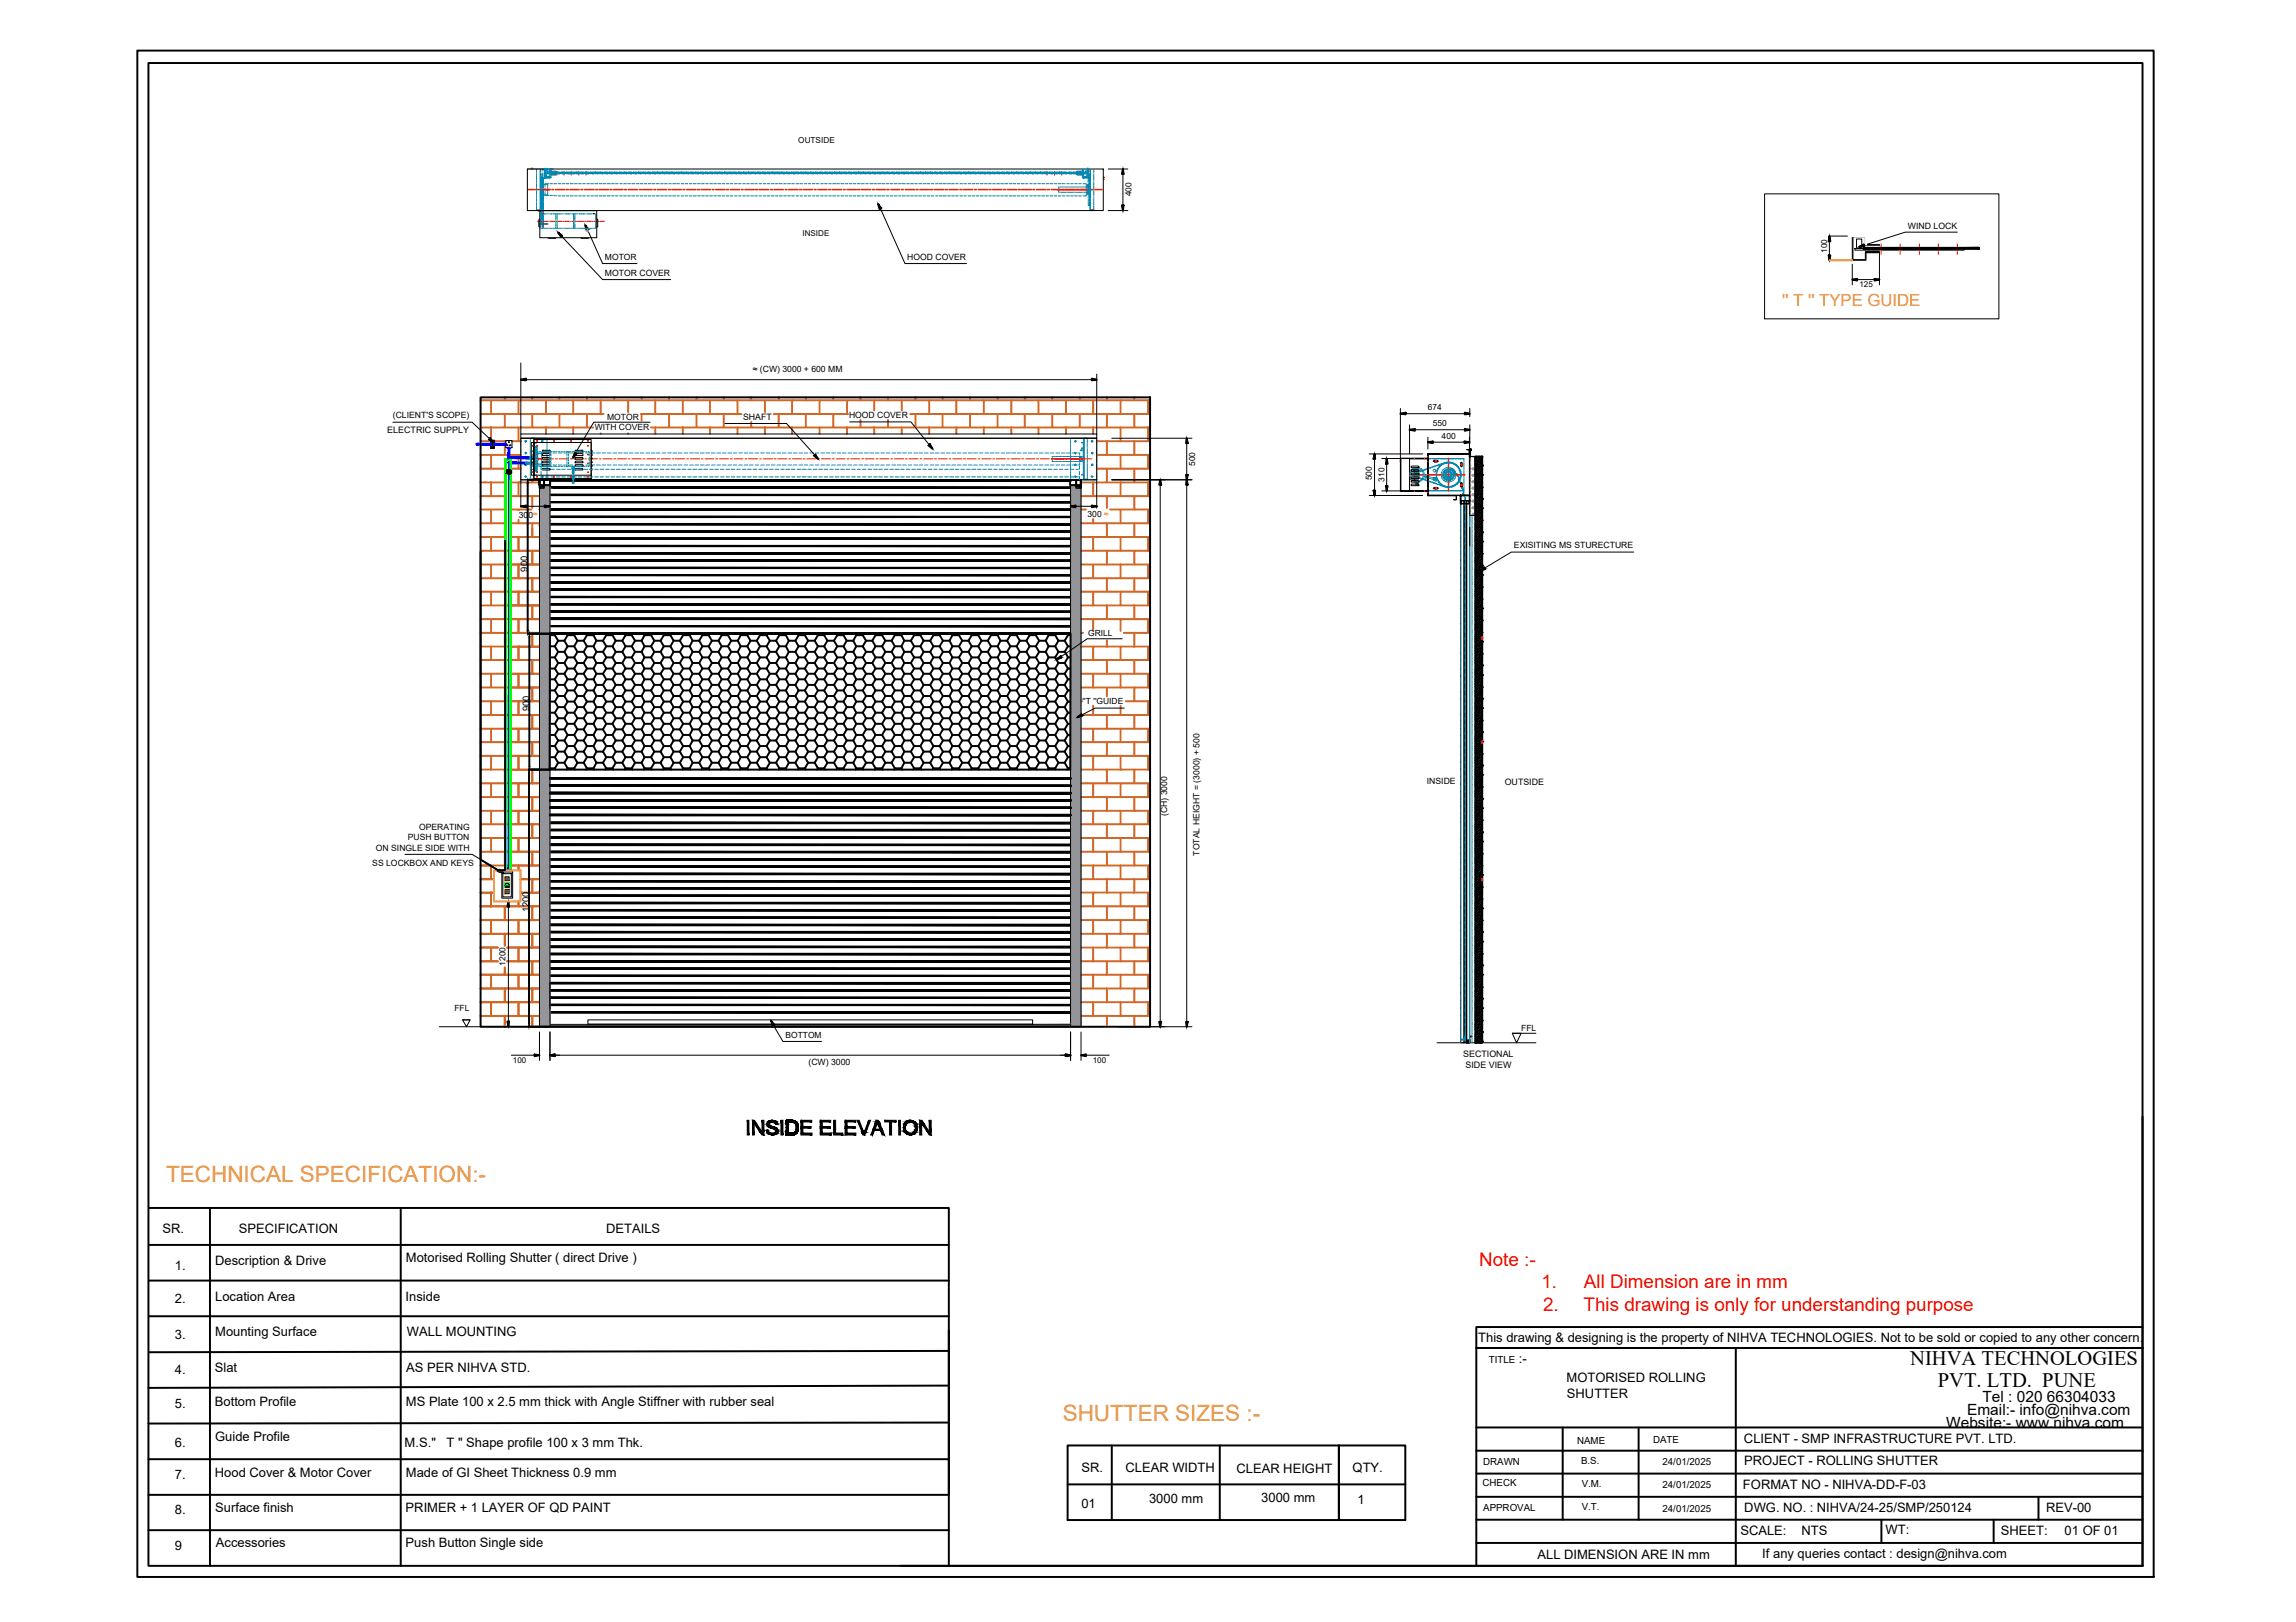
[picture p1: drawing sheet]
<svg xmlns="http://www.w3.org/2000/svg" width="297mm" height="210mm" viewBox="0 0 297 210" stroke-linecap="round" stroke-linejoin="round" font-family="sans-serif">
<defs><g id="words">
<g font-size="2.9" fill="#f8991e">
<text x="21.5" y="152.9">TECHNICAL SPECIFICATION:-</text>
<text x="137.5" y="183.8">SHUTTER SIZES :-</text>
</g>
<g font-size="2.7">
<text x="247.1" y="176.7">NIHVA TECHNOLOGIES</text>
<text x="250.7" y="179.5">PVT. LTD. PUNE</text>
</g>
<g font-size="2.4" fill="#f00">
<text x="191.4" y="163.8">Note :-</text>
<text x="199.4" y="166.7">1.</text>
<text x="204.9" y="166.7">All Dimension are in mm</text>
<text x="199.6" y="169.7">2.</text>
<text x="204.9" y="169.7">This drawing is only for understanding purpose</text>
</g>
<text font-size="2.2" fill="#f8991e" x="230.6" y="39.7">'' T '' TYPE GUIDE</text>
<g font-size="2">
<text x="251.8" y="184.8">Website:- www.nihva.com</text>
<text x="254.5" y="183.1">Email:- info@nihva.com</text>
<text x="256.5" y="181.4">Tel : 020 66304033</text>
</g>
<g font-size="1.7">
<text x="21" y="159.5">SR.</text>
<text x="30.9" y="159.6">SPECIFICATION</text>
<text x="78.4" y="159.5">DETAILS</text>
<text x="22.6" y="164.3">1.</text>
<text x="27.8" y="163.7">Description &amp; Drive</text>
<text x="52.5" y="163.4">Motorised Rolling Shutter ( direct Drive )</text>
<text x="22.6" y="168.7">2.</text>
<text x="22.6" y="173.3">3.</text>
<text x="27.8" y="168.3">Location Area</text>
<text x="27.8" y="172.9">Mounting Surface</text>
<text x="52.5" y="168.3">Inside</text>
<text x="52.6" y="172.9">WALL MOUNTING</text>
<text x="191.2" y="173.7">This drawing &amp; designing is the property of NIHVA TECHNOLOGIES. Not to be sold or copied to any other concern.</text>
<text x="22.6" y="177.9">4.</text>
<text x="27.8" y="177.5">Slat</text>
<text x="52.6" y="177.5">AS PER NIHVA STD.</text>
<text x="196.5" y="176.4">:-</text>
<text x="202.7" y="178.8">MOTORISED ROLLING</text>
<text x="22.6" y="182.3">5.</text>
<text x="27.8" y="181.9">Bottom Profile</text>
<text x="52.5" y="181.9">MS Plate 100 x 2.5 mm thick with Angle Stiffner with rubber seal</text>
<text x="202.7" y="180.9">SHUTTER</text>
<text x="22.6" y="187.2">6.</text>
<text x="22.6" y="191.4">7.</text>
<text x="27.8" y="191.1">Hood Cover &amp; Motor Cover</text>
<text x="27.8" y="186.5">Guide Profile</text>
<text x="52.4" y="187.3">M.S.&quot;</text>
<text x="52.5" y="191.1">Made of GI Sheet Thickness 0.9 mm</text>
<text x="57.8" y="187.3">T &quot; Shape profile 100 x 3 mm Thk.</text>
<text x="139.9" y="190.5">SR.</text>
<text x="145.6" y="190.5">CLEAR WIDTH</text>
<text x="160" y="190.6">CLEAR HEIGHT</text>
<text x="175" y="190.5">QTY.</text>
<text x="225.6" y="186.7">CLIENT - SMP INFRASTRUCTURE PVT. LTD.</text>
<text x="225.7" y="189.6">PROJECT - ROLLING SHUTTER</text>
<text x="22.6" y="195.9">8.</text>
<text x="27.8" y="195.7">Surface finish</text>
<text x="52.5" y="195.7">PRIMER + 1 LAYER OF QD PAINT</text>
<text x="139.9" y="195.1">01</text>
<text x="148.7" y="194.5">3000 mm</text>
<text x="163.2" y="194.3">3000 mm</text>
<text x="175.6" y="194.6">1</text>
<text x="225.5" y="192.7">FORMAT NO - NIHVA-DD-F-03</text>
<text x="225.7" y="195.7">DWG. NO. : NIHVA/24-25/SMP/250124</text>
<text x="264.7" y="195.6">REV-00</text>
<text x="22.6" y="200.6">9</text>
<text x="27.9" y="200.2">Accessories</text>
<text x="52.5" y="200.2">Push Button Single side</text>
<text x="198.9" y="201.7">ALL DIMENSION ARE IN mm</text>
<text x="225.2" y="198.6">SCALE:</text>
<text x="228" y="201.6">If any queries contact : design@nihva.com</text>
<text x="233.1" y="198.6">NTS</text>
<text x="244" y="198.6">WT:</text>
<text x="258.9" y="198.6">SHEET:</text>
<text x="267.1" y="198.6">01 OF 01</text>
</g>
<g font-size="1.3">
<text x="192.6" y="176.4">TITLE</text>
<text x="191.9" y="189.6">DRAWN</text>
<text x="204" y="186.8">NAME</text>
<text x="204.5" y="189.5">B.S.</text>
<text x="213.9" y="186.7">DATE</text>
<text x="215.1" y="189.6">24/01/2025</text>
<text x="191.8" y="192.3">CHECK</text>
<text x="191.9" y="195.5">APPROVAL</text>
<text x="204.6" y="192.4">V.M.</text>
<text x="204.6" y="195.4">V.T.</text>
<text x="215.1" y="192.6">24/01/2025</text>
<text x="215.1" y="195.6">24/01/2025</text>
</g>
<g font-size="1.2">
<text x="50.1" y="56.1">ELECTRIC SUPPLY</text>
<text x="68.2" y="74" transform="rotate(-90 68.2 74)">900</text>
<text x="68.5" y="92.1" transform="rotate(-90 68.5 92.1)">900</text>
<text x="68.4" y="118.1" transform="rotate(-90 68.4 118.1)">1200</text>
<text x="189.6" y="138.2">SIDE VIEW</text>
</g>
<g font-size="1.1">
<text x="103.3" y="18.6">OUTSIDE</text>
<text x="146.4" y="25.4" transform="rotate(-90 146.4 25.4)">400</text>
<text x="246.8" y="29.6">WIND LOCK</text>
<text x="78.3" y="35.7">MOTOR COVER</text>
<text x="78.3" y="33.6">MOTOR</text>
<text x="117.4" y="33.6">HOOD COVER</text>
<text x="236.4" y="32.7" transform="rotate(-90 236.4 32.7)">100</text>
<text x="97.4" y="48.2">≈ (CW) 3000 + 600 MM</text>
<text x="184.7" y="53">674</text>
<text x="50.8" y="54.1">(CLIENT'S SCOPE)</text>
<text x="76.9" y="55.7">WITH COVER</text>
<text x="78.6" y="54.4">MOTOR</text>
<text x="96.1" y="54.3">SHAFT</text>
<text x="109.8" y="54.1">HOOD COVER</text>
<text x="185.4" y="55.1">550</text>
<text x="186.5" y="56.8">400</text>
<text x="154.6" y="60.3" transform="rotate(-90 154.6 60.3)">500</text>
<text x="177.5" y="62.2" transform="rotate(-90 177.5 62.2)">500</text>
<text x="179.1" y="62.3" transform="rotate(-90 179.1 62.3)">310</text>
<text x="67.1" y="67">300≈</text>
<text x="140.7" y="67">300 ≈</text>
<text x="195.9" y="71">EXISITING MS STURECTURE</text>
<text x="140.8" y="82.4">GRILL</text>
<text x="140.1" y="91.1">''T ''GUIDE</text>
<text x="184.6" y="101.5">INSIDE</text>
<text x="194.7" y="101.6">OUTSIDE</text>
<text x="54.2" y="107.4">OPERATING</text>
<text x="151" y="105.6" transform="rotate(-90 151 105.6)">(CH) 3000</text>
<text x="48.2" y="112.1">SS LOCKBOX AND KEYS</text>
<text x="48.6" y="110.1">ON SINGLE SIDE WITH</text>
<text x="52.8" y="108.7">PUSH BUTTON</text>
<text x="155.2" y="110.7" transform="rotate(-90 155.2 110.7)">TOTAL HEIGHT = (3000) + 500</text>
<text x="65.4" y="125" transform="rotate(-90 65.4 125)">1200</text>
<text x="58.8" y="130.9">FFL</text>
<text x="101.6" y="134.3">BOTTOM</text>
<text x="104.6" y="137.8">(CW) 3000</text>
<text x="189.3" y="136.8">SECTIONAL</text>
<text x="196.8" y="133.4">FFL</text>
</g>
<g font-size="1">
<text x="103.8" y="30.5">INSIDE</text>
<text x="240.6" y="37.2">125</text>
<text x="66.4" y="137.5">100</text>
<text x="141.4" y="137.5">100</text>
</g>
</g></defs>
<!-- layer: 0 -->
<g fill="none" stroke="#008ab8" stroke-width=".13">
<path d="M68.2 21.8l.1 .1M68.4 21.9h.1M68.5 21.9h.1M68.7 21.9h.1M68.9 21.9h.1M69.1 21.9h.1M69.2 21.9h.2M69.4 27.2h.1M69.4 27.1v.1h.1M69.4 22v.1M69.4 22.2v.1M69.4 22.4v.1"/>
<path d="M69.4 22.5v.2M69.4 22.7v.1M69.4 22.9v.1M69.4 23.1v.1M69.4 23.2v.2M69.4 23.4v.1M69.4 23.6v.1M69.4 23.8v.1M69.4 23.9v.2M69.4 24.1v.1M69.4 24.3v.2M69.4 24.5v.1"/>
<path d="M69.4 24.7v.1M69.4 24.8v.2M69.4 25v.1M69.4 25.2v.1M69.4 25.4v.1M69.4 25.6h.1M69.4 25.7v.2M69.4 25.9v.1M69.4 26.1v.1M69.4 26.2v.2M69.4 26.4v.1M69.4 26.6v.1"/>
<path d="M69.4 26.8v.1M69.4 27v.1M69.5 21.9l-.1 .1M69.6 27.2h.1M69.6 21.9h.1M69.8 27.2h.1M69.8 27.2h.2M69.8 21.9h.1v.1M69.9 22v.1M69.9 22.2v.1M69.9 22.4v.1M69.9 22.5v.2"/>
<path d="M69.9 22.7v.1M69.9 22.9v.1M69.9 23.1v.1M69.9 23.2v.2M69.9 23.4v.1M69.9 23.6v.1M69.9 23.8v.1M69.9 23.9v.2M69.9 24.1v.1M69.9 24.3v.2M69.9 24.5v.1M69.9 24.7v.1"/>
<path d="M69.9 24.8v.2M69.9 25v.1M69.9 25.2v.1M69.9 25.4v.1M69.9 25.6h.1M69.9 25.7v.2M69.9 25.9v.1M69.9 26.1v.1M69.9 26.2v.2M69.9 26.4v.1M69.9 26.6v.1M69.9 26.8v.1"/>
<path d="M69.9 27v.1M69.9 27.1v.1M69.9 21.9h.1M70 29.4v.2M70 21.9v.1M70 22v.1M70 22.2v.1M70 22.4v.1M70 22.7v.1M70 22.9v.1M70 23.1v.3M70 23.4v.2"/>
<path d="M70 23.6v.1M70 23.8v.1M70 23.9v.2M70 24.1v.4M70 24.5v.1M70 24.7v.1M70 24.8v.3M70 25.2v.1M70 25.4v.1M70 25.6v.1M70 25.7v.2M70 25.9v.1"/>
<path d="M70 26.1v.1M70 26.2v.2M70 26.4v.2M70 26.6v.1M70 26.8v.1M70 27v.1M70 27.1v.2M70 27.3v.2M70 27.5v.1M70 27.7v.1M70 27.9v.1M70 28.1v.1"/>
<path d="M70 28.2v.1M70 28.4v.1M70 28.6v.1M70 28.7v.2M70 29.1v.1M70 29.3v.1M70 25.2h.5M70 23.9h.5M70 29h.1M70 22.5v.2M70 25.2v.1h.1M70 24.2v.1h.1"/>
<path d="M70 25h.1M70 24.1h.1M70 27.2h.1M70 27.9h.1M70 27.8h.1M70 27.4h.1M70 27.1h.1M70 27h.1M70 26.7h.1M70 26.1h.1M70 25.9v.1h.1M70 25.9h.1"/>
<path d="M70 25.8h.1M70 25.5h.1M70 24.5h.1M70 24.4h.1M70 24h.1M70 23.7h.1M70 23.6h.1M70 23.5h.1M70 23.4h.1M70 23.2h.1M70 23.1h.1M70 25.1h.1"/>
<path d="M70 28.3h.1M70 28.4h.1M70 28.6h.1M70 28.7h.1M70 28.8v.1h.1M70 23.1v.1M70 23.3v.1M70 24v.1M70 24.3v.2M70 24.9v.1M70 25v.1M70 27.2v.1"/>
<path d="M70.1 22.5h.1v.2M70.1 28.9h-.1v.1M70.1 22.9h-.1v.1M70.1 26.4h-.1v.2h.1M70.1 24.7h-.1v.1h.1M70.1 28.1h-.1v.1h.1M70.1 27.5h-.1v.1h.1M70.1 26.8h-.1v.1M70.1 26.3h-.1v.1M70.1 25.6h-.1v.1M70.1 28.9h.2M70.1 29h.2"/>
<path d="M70.1 21.9h.1M70.2 22.7v.1M70.2 22.9v.1M70.2 23.1v.1M70.2 23.3v.1M70.2 23.4v.2M70.2 23.6v.1M70.2 23.8v.1M70.2 24v.1M70.2 24.2v.1M70.2 24.3v.2M70.2 24.5v.1"/>
<path d="M70.2 24.7v.1M70.2 24.8v.2M70.2 25v.1M70.2 25.2v.1M70.2 25.4v.1M70.2 25.6v.1M70.2 25.7v.2M70.2 25.9v.1M70.2 26.1v.1M70.2 26.3v.1M70.2 26.4v.2M70.2 26.7h.1"/>
<path d="M70.2 26.8v.1M70.2 27v.1M70.2 27.2v.1M70.2 27.3v.2M70.2 27.5v.1M70.2 27.7v.1M70.2 27.9v.1M70.2 28.1v.1M70.2 28.2v.1M70.2 28.4v.1M70.2 28.6v.1M70.2 28.7v.2"/>
<path d="M70.2 28.9v.1M70.2 29.1v.1M70.2 29.3v.1M70.2 29.4v.2h-.1M70.2 23.2v.2h.1M70.2 22.9l.1 .1M70.2 22.3v.2M70.2 22.5v.1M70.2 26.4h.1v.2h-.1M70.2 24.7h.1v.1h-.1M70.2 25h.1M70.2 24.1h.1"/>
<path d="M70.2 27.2h.1M70.2 28.2h.1M70.2 28.1h.1M70.2 27.9h.1M70.2 27.8h.1M70.2 27.5h.1v.1h-.1M70.2 27.4h.1M70.2 27.1h.1M70.2 27h.1M70.2 26.8l.1 .1M70.2 26.3h.1v.1M70.2 26.1h.1"/>
<path d="M70.2 25.9h.1M70.2 25.8h.1M70.2 25.6l.1 .1M70.2 25.5h.1M70.2 24.5h.1M70.2 24.4h.1M70.2 24h.1M70.2 23.6h.1M70.2 23.5h.1M70.2 23.4h.1M70.2 25.1h.1M70.2 28.3h.1"/>
<path d="M70.2 28.4h.1M70.2 28.6h.1M70.2 28.7l.1 .1M70.3 21.9h.1M70.3 28.8l-.1 .1M70.3 29.4v.1h.1M70.3 23.1h-.1v.1h.1M70.3 25.2v.1h-.1M70.3 24.2v.1h-.1M70.3 25.9l-.1 .1M70.3 23.7h-.1M70.3 28.9h.1"/>
<path d="M70.3 29h.1M70.3 23.1v.1M70.3 23.3v.1M70.3 23.4v.2M70.3 23.8v.1M70.3 24v.1M70.3 24.3v.2M70.3 24.5v.1M70.3 24.9v.1M70.3 25v.1M70.3 25.4v.1M70.3 25.7v.2"/>
<path d="M70.3 26.1v.1M70.3 26.7h.1M70.3 27v.1M70.3 27.2v.1M70.3 27.3v.2M70.3 27.8v.2M70.3 28v.5M70.3 28.6v.1M70.3 28.9v.1M70.3 29.1v.1M70.3 29.2v.2M70.4 21.9h-.2v.2"/>
<path d="M70.4 27.7h-.1v.1M70.4 29.5h.2M70.4 27.7h.2M70.5 21.9h.1v.4M70.5 28.9h.1M70.5 29h.1M70.5 24.9v.4h.5M70.5 24.4v.4M70.6 25.2h.1M70.6 23.9h.1M70.6 22.8v.2h.1h-.1v-.1M70.6 22v-.1h.1h-.1v.1"/>
<path d="M70.6 22v.1M70.6 22.3v.3M70.6 22.7v.1M70.6 29.5h.1M70.6 27.7h.1M70.6 22.8l.1 .1M70.6 22.1v.2M70.6 22.3v.1M70.6 22.5v.1M70.6 21.9h.2M70.7 28.9h.1l-.1 .1M70.7 23.9h.2v.1"/>
<path d="M70.8 23h.1M70.8 22.9h.1M70.8 22.1v.1M70.8 22.3v.1M70.8 21.9h.1M70.8 29.5h.1M70.8 27.7h.1M70.9 22.4h-.2v.1h.2M70.9 25.1v.1h-.2M70.9 24v.2M70.9 24.2v.1M70.9 24.4v.1"/>
<path d="M70.9 24.6v.1M70.9 24.8v.1M70.9 24.9v.1M70.9 21.9h-.1v.1M70.9 22.5h.1M70.9 22.4h.1M71 21.9h.1v.1M71 23.8h-.5v.4M71 22.9h.1M71 29.5h.1M71 27.7h.1M71 21.9h.1"/>
<path d="M71.1 22.5h.1M71.1 22.3v.1h.1M71.1 22.1v.1M71.1 21.9h.2v.3h.1M71.1 23.8h.4M71.1 25.3h.4M71.1 29.5h.2M71.1 27.7h.2M71.2 21.9v.3h.2M71.3 22.5h-.2v.4l-.1 .1M71.3 22.5h.1M71.3 22.4h.1"/>
<path d="M71.3 29.5h.1M71.3 27.7h.1M71.4 21.9h.1M71.4 22.5h.1M71.4 22.4h.1M71.5 22.2h.1M71.5 21.9h.1M71.5 29.5h.1M71.5 27.7h.1M71.6 22.5h-.3v.5h-.2M71.6 22.5h.2M71.6 22.5h.1"/>
<path d="M71.6 22.4h.1M71.7 22.2h.1M71.7 23.8h.3M71.7 25.3h.3M71.7 29.5h.1M71.7 27.7h.1M71.8 22.5h.1M71.8 22.4h.1M71.8 22.5h.2h-.2M71.8 22.2h.2h-.2M71.9 29.5h.1M71.9 27.7h.1"/>
<path d="M71.9 27.7v.1M71.9 27.8v.2M71.9 28v.1M71.9 28.2v.1M71.9 28.3v.2M71.9 28.6h.1M71.9 28.7v.1M71.9 28.9v.1M71.9 29.1v.1M71.9 29.2v.2M71.9 29.4v.1M72 22.5h.1"/>
<path d="M72 22.4h.1M72 29.5h.2M72 27.7h.2M72.1 27.7v.1M72.1 27.8v.2M72.1 28v.1M72.1 28.2v.1M72.1 28.3v.2M72.1 28.6h.1M72.1 28.7v.1M72.1 28.9v.1M72.1 29.1v.1"/>
<path d="M72.1 29.2v.2M72.1 29.4v.1M72.1 22.5h.1M72.1 22.4h.1M72.2 23.8h.3M72.2 25.3h.3M72.2 29.5h.1M72.2 27.7h.1M72.3 22.5h.1M72.3 22.4h.1M72.4 29.5h.1M72.4 27.7h.1"/>
<path d="M72.5 22.5h.1M72.5 22.4h.1M72.5 29.5h.2M72.5 27.7h.2M72.7 22.5h.1M72.7 22.4h.1M72.7 23.8h.4M72.7 25.3h.4M72.8 29.5h.1M72.8 27.7h.1M72.8 22.5h.2M72.8 22.4h.2"/>
<path d="M72.9 29.5h.1M72.9 27.7h.1M73 22.5h.1M73 22.4h.1M73.1 29.5h.1M73.1 27.7h.1M73.2 22.5h.1M73.2 22.4h.1M73.3 23.8h.3M73.3 25.3h.3M73.3 29.5h.1M73.3 27.7h.1"/>
<path d="M73.4 22.5h.1M73.4 22.4h.1M73.4 29.5h.2M73.4 27.7h.2M73.6 22.5h.1M73.6 22.4h.1M73.6 29.5h.1M73.6 27.7h.1M73.7 22.5h.2M73.7 22.4h.2M73.8 23.8h.4M73.8 25.3h.4"/>
<path d="M73.8 29.5h.1M73.8 27.7h.1M73.9 22.5h.1M73.9 22.4h.1M74 29.5h.1M74 27.7h.1M74.1 22.5h.1M74.1 22.4h.1M74.2 29.5h.1M74.2 27.7h.1M74.2 27.7v.1M74.2 27.8v.2"/>
<path d="M74.2 28v.1M74.2 28.2v.1M74.2 28.3v.2M74.2 28.6h.1M74.2 28.7v.1M74.2 28.9v.1M74.2 29.1v.1M74.2 29.2v.2M74.2 29.4v.1M74.3 22.5h.1M74.3 22.4h.1M74.3 23.8h.4"/>
<path d="M74.3 25.3h.4M74.3 29.5h.2M74.3 27.7h.2M74.4 27.7v.1M74.4 27.8v.2M74.4 28v.1M74.4 28.2v.1M74.4 28.3v.2M74.4 28.6h.1M74.4 28.7v.1M74.4 28.9v.1M74.4 29.1v.1"/>
<path d="M74.4 29.2v.2M74.4 29.4v.1M74.5 22.5h.1M74.5 22.4h.1M74.5 29.5h.1M74.5 27.7h.1M74.6 22.5h.1M74.6 22.4h.1M74.7 29.5h.1M74.7 27.7h.1M74.8 22.5h.1M74.8 22.4h.1"/>
<path d="M74.8 23.8h.4M74.8 25.3h.4M74.9 29.5h.1M74.9 27.7h.1M75 22.5h.1M75 22.4h.1M75 29.5h.2M75 27.7h.2M75.2 22.5h.1M75.2 22.4h.1M75.2 29.5h.1M75.2 27.7h.1"/>
<path d="M75.3 22.5h.2M75.3 22.4h.2M75.4 23.8h.3M75.4 25.3h.3M75.4 29.5h.1M75.4 27.7h.1M75.5 22.5h.1M75.5 22.4h.1M75.6 29.5h.1M75.6 27.7h.1M75.7 22.5h.1M75.7 22.4h.1"/>
<path d="M75.8 29.5h.1M75.8 27.7h.1M75.8 22.5h.2M75.8 22.4h.2M75.9 23.8h.4M75.9 25.3h.4M75.9 29.5h.2M75.9 27.7h.2M76 22.4h.1v.1h-.1M76.1 29.5h.1M76.1 27.7h.1M76.3 29.5h.1"/>
<path d="M76.3 27.7h.1M76.4 23.8h.4M76.4 25.3h.4M76.4 29.5h.2M76.4 27.7h.2M76.7 29.5h.1M76.7 27.7h.1M76.8 29.5h.1M76.8 27.7h.1M76.9 23.8h.4M76.9 25.3h.4M77 27.7l.1 .1"/>
<path d="M77.1 29.4v.1h-.1M77.1 27.8v.2M77.1 28v.1M77.1 28.2v.1M77.1 28.3v.2M77.1 28.6h.1M77.1 28.7v.1M77.1 28.9v.1M77.1 29.1v.1M77.1 29.2v.2M77.5 23.8h.4M77.5 25.3h.4"/>
<path d="M78 23.8h.4M78 25.3h.4M78.6 23.8h.3M78.6 25.3h.3M79.1 23.8h.3M79.1 25.3h.3M79.6 23.8h.4M79.6 25.3h.4M80.2 23.8h.3M80.2 25.3h.3M80.7 23.8h.4M80.7 25.3h.4"/>
<path d="M81.2 23.8h.4M81.2 25.3h.4M81.7 23.8h.4M81.7 25.3h.4M82.3 23.8h.3M82.3 25.3h.3M82.8 23.8h.4M82.8 25.3h.4M83.3 23.8h.4M83.3 25.3h.4M83.8 23.8h.4M83.8 25.3h.4"/>
<path d="M84.4 23.8h.3M84.4 25.3h.3M84.9 23.8h.4M84.9 25.3h.4M85.5 23.8h.3M85.5 25.3h.3M86 23.8h.3M86 25.3h.3M86.5 23.8h.4M86.5 25.3h.4M87 23.8h.4M87 25.3h.4"/>
<path d="M87.6 23.8h.3M87.6 25.3h.3M88.1 23.8h.4M88.1 25.3h.4M88.6 23.8h.4M88.6 25.3h.4M89.2 23.8h.3M89.2 25.3h.3M89.7 23.8h.4M89.7 25.3h.4M90.2 23.8h.4M90.2 25.3h.4"/>
<path d="M90.7 23.8h.4M90.7 25.3h.4M91.3 23.8h.3M91.3 25.3h.3M91.8 23.8h.4M91.8 25.3h.4M92.4 23.8h.3M92.4 25.3h.3M92.9 23.8h.3M92.9 25.3h.3M93.4 23.8h.4M93.4 25.3h.4"/>
<path d="M94 23.8h.3M94 25.3h.3M94.5 23.8h.3M94.5 25.3h.3M95 23.8h.4M95 25.3h.4M95.5 23.8h.4M95.5 25.3h.4M96.1 23.8h.3M96.1 25.3h.3M96.6 23.8h.3M96.6 25.3h.3"/>
<path d="M97.1 23.8h.4M97.1 25.3h.4M97.6 23.8h.4M97.6 25.3h.4M98.2 23.8h.3M98.2 25.3h.3M98.7 23.8h.4M98.7 25.3h.4M99.3 23.8h.3M99.3 25.3h.3M99.8 23.8h.3M99.8 25.3h.3"/>
<path d="M100.3 23.8h.4M100.3 25.3h.4M100.8 23.8h.4M100.8 25.3h.4M101.4 23.8h.3M101.4 25.3h.3M101.9 23.8h.4M101.9 25.3h.4M102.4 23.8h.4M102.4 25.3h.4M103 23.8h.3M103 25.3h.3"/>
<path d="M103.5 23.8h.3M103.5 25.3h.3M104 23.8h.4M104 25.3h.4M104.5 23.8h.4M104.5 25.3h.4M105.1 23.8h.3M105.1 25.3h.3M105.6 23.8h.3M105.6 25.3h.3M106.2 23.8h.3M106.2 25.3h.3"/>
<path d="M106.7 23.8h.3M106.7 25.3h.3M107.2 23.8h.4M107.2 25.3h.4M107.7 23.8h.4M107.7 25.3h.4M108.3 23.8h.3M108.3 25.3h.3M108.8 23.8h.4M108.8 25.3h.4M109.3 23.8h.4M109.3 25.3h.4"/>
<path d="M109.8 23.8h.4M109.8 25.3h.4M110.4 23.8h.3M110.4 25.3h.3M110.9 23.8h.4M110.9 25.3h.4M111.4 23.8h.4M111.4 25.3h.4M112 23.8h.3M112 25.3h.3M112.5 23.8h.4M112.5 25.3h.4"/>
<path d="M113.1 23.8h.3M113.1 25.3h.3M113.6 23.8h.3M113.6 25.3h.3M114.1 23.8h.4M114.1 25.3h.4M114.6 23.8h.4M114.6 25.3h.4M115.2 23.8h.3M115.2 25.3h.3M115.7 23.8h.4M115.7 25.3h.4"/>
<path d="M116.2 23.8h.4M116.2 25.3h.4M116.7 23.8h.4M116.7 25.3h.4M117.3 23.8h.3M117.3 25.3h.3M117.8 23.8h.4M117.8 25.3h.4M118.3 23.8h.4M118.3 25.3h.4M118.9 23.8h.3M118.9 25.3h.3"/>
<path d="M119.4 23.8h.3M119.4 25.3h.3M119.9 23.8h.4M119.9 25.3h.4M120.5 23.8h.3M120.5 25.3h.3M121 23.8h.4M121 25.3h.4M121.5 23.8h.4M121.5 25.3h.4M122 23.8h.4M122 25.3h.4"/>
<path d="M122.6 23.8h.4M122.6 25.3h.4M123.1 23.8h.4M123.1 25.3h.4M123.6 23.8h.4M123.6 25.3h.4M124.2 23.8h.3M124.2 25.3h.3M124.7 23.8h.3M124.7 25.3h.3M125.3 23.8h.3M125.3 25.3h.3"/>
<path d="M125.8 23.8h.3M125.8 25.3h.3M126.3 23.8h.3M126.3 25.3h.3M126.8 23.8h.4M126.8 25.3h.4M127.4 23.8h.3M127.4 25.3h.3M127.9 23.8h.4M127.9 25.3h.4M128.4 23.8h.4M128.4 25.3h.4"/>
<path d="M128.9 23.8h.4M128.9 25.3h.4M129.5 23.8h.3M129.5 25.3h.3M130 23.8h.4M130 25.3h.4M130.5 23.8h.4M130.5 25.3h.4M131 23.8h.4M131 25.3h.4M131.6 23.8h.3M131.6 25.3h.3"/>
<path d="M132.1 23.8h.4M132.1 25.3h.4M132.7 23.8h.3M132.7 25.3h.3M133.2 23.8h.3M133.2 25.3h.3M133.7 23.8h.4M133.7 25.3h.4M134.3 23.8h.3M134.3 25.3h.3M134.8 23.8h.4M134.8 25.3h.4"/>
<path d="M135.2 22.4h-.1v.1h.1M135.3 22.5h.1M135.3 22.4h.1M135.3 23.8h.4M135.3 25.3h.4M135.5 22.5h.1M135.5 22.4h.1M135.7 22.5h.1M135.7 22.4h.1M135.8 22.5h.2M135.8 22.4h.2M135.8 23.8h.4"/>
<path d="M135.8 25.3h.4M136 22.5h.1M136 22.4h.1M136.2 22.5h.1M136.2 22.4h.1M136.3 22.5h.2M136.3 22.4h.2M136.4 23.8h.3M136.4 25.3h.3M136.6 22.5h.1M136.6 22.4h.1M136.7 22.5h.1"/>
<path d="M136.7 22.4h.1M136.9 22.5h.1M136.9 22.4h.1M136.9 23.8h.4M136.9 25.3h.4M137 24.4v.1M137 24.6v.1M137 24.8v.1M137 24.2v.1M137.1 22.5h.1M137.1 22.4h.1M137.1 24.9h.1"/>
<path d="M137.1 24.2h.1M137.2 22.5h.2M137.2 22.4h.2M137.3 24.9h.1M137.3 24.2h.1M137.4 22.5h.1M137.4 22.4h.1M137.4 23.8h.4M137.4 25.3h.4M137.4 24.9h.2M137.4 24.2h.2M137.6 22.5h.1"/>
<path d="M137.6 22.4h.1M137.6 24.9h.1M137.6 24.2h.1M137.8 22.5h.1M137.8 22.4h.1M137.8 24.9h.1M137.8 24.2h.1M138 22.5h.1M138 22.4h.1M138 23.8h.3M138 25.3h.3M138 24.9h.1"/>
<path d="M138 24.2h.1M138.2 24.9h.1M138.2 24.2h.1M138.3 22.5h.1M138.3 22.4h.1M138.3 24.9h.2M138.3 24.2h.2M138.5 22.5h.1M138.5 22.4h.1M138.5 23.8h.3M138.5 25.3h.3M138.5 24.9h.1"/>
<path d="M138.5 24.2h.1M138.7 22.5h.1M138.7 22.4h.1M138.7 24.9h.1M138.7 24.2h.1M138.8 22.5h.2M138.8 22.4h.2M138.9 24.9h.1M138.9 24.2h.1M139 22.5h.1M139 22.4h.1M139.1 23.8h.3"/>
<path d="M139.1 25.3h.3M139.1 24.9h.1M139.1 24.2h.1M139.2 22.5h.1M139.2 22.4h.1M139.2 24.9h.1M139.2 24.2h.1M139.3 22.5h.2M139.3 22.4h.2M139.4 22.5h.1M139.4 24.9h.1M139.4 24.2h.1"/>
<path d="M139.4 22.5h-.1h.1M139.4 22.2h-.1h.1M139.5 22.5h.1M139.5 22.2h.1M139.6 22.5h.1M139.6 22.4h.1M139.6 23.8h.3M139.6 25.3h.3M139.6 24.9h.1M139.6 24.2h.1M139.7 22.5h.1M139.7 22.2h.1"/>
<path d="M139.7 22.5h.2M139.7 22.4h.2M139.7 24.9h.2M139.7 24.2h.2M139.9 22.2h.1v-.2l.1 .2h-.2M139.9 22.5h.2M139.9 22.5h.1M139.9 22.4h.1M139.9 24.9h.1M139.9 24.2h.1M140.1 22.5h.1M140.1 23.8h.4v.4"/>
<path d="M140.1 24.9h.1M140.1 24.2h.1M140.2 23h.1M140.2 22.9h.1M140.2 22.3v.1h-.1M140.2 22.1v.1M140.2 22.5h.2M140.2 22.4h.2M140.3 24.9h.1M140.3 24.2h.1M140.4 23h.1M140.4 22.9h.1"/>
<path d="M140.4 22.4h.1v.1h-.1M140.4 24.9h.3M140.4 24.2h.3M140.4 22.1v.1M140.4 22.3v.1M140.5 24.4v.4M140.5 24.9v.4h-.4M140.7 22.9v.1h-.2h.2v-.2v.1h-.2M140.7 22v.3M140.7 22.3v.3M140.7 22.7v.1M140.7 24.3h.2z"/>
<path d="M140.7 24.9v.1h.2M140.7 24.8v.1h.1v-.1M140.7 24.2h.1M140.7 24.8h.2M140.7 25.1v.1h.2M140.7 23.9h.2M140.7 24v.2M140.7 24.2v.1M140.7 24.4v.1M140.7 24.6v.1M140.7 23.4h.2M140.8 24.1h-.1h.1"/>
<path d="M140.8 26.4v.2h.1M140.8 25v.1h.1M140.8 22.7v.1M140.8 22.9v.1M140.8 23.1v.1M140.8 23.2v.2M140.8 23.4v.1M140.8 23.6v.1M140.8 23.8v.1M140.8 23.9v.2M140.8 24.1v.1M140.8 24.3v.2"/>
<path d="M140.8 24.5v.1M140.8 24.7v.1M140.8 24.8v.2M140.8 25.2v.1M140.8 25.4v.1M140.8 25.6h.1M140.8 25.7v.2M140.8 25.9v.1M140.8 26.1v.1M140.8 26.2v.2M140.8 25h.1M140.8 24.1h.1"/>
<path d="M140.8 23.9v.1M140.8 24v.2M140.8 24.2v.1M140.8 24.4v.1M140.8 24.9v.1M140.8 25.1v.1M140.9 24.5h-.1v.1l.1-.1-.1 .2M140.9 22.5h-.1v.2M140.9 24.9h.1M140.9 24.2h.1M140.9 23.9h-.2v.1M140.9 22.5h.1v.2"/>
<path d="M140.9 23.9h.1v.2h-.1M140.9 24.1h.1v.1M140.9 24.3h.1v.2M140.9 25.2h.1v.1M140.9 25h.1M141 22.5v.2M141 22.7v.1M141 22.9v.1M141 23.1v.1M141 23.2v.2M141 23.4v.1M141 23.6v.1"/>
<path d="M141 23.8v.1M141 23.9v.2M141 24.1v.1M141 24.3v.2M141 24.5v.1M141 24.7v.1M141 24.8v.2M141 25v.1M141 25.2v.1M141 25.4v.1M141 25.6h.1M141 25.7v.2"/>
<path d="M141 25.9v.1M141 26.1v.1M141 26.2v.2M141 26.4v.2M141 22v.1M141 22.2v.1M141 22.4v.1M141 23.8v.1h-.1M141 24.7v.1h-.1M141 24.8v.2h-.1M141 25v.1h-.1M141 26.4v.2h-.1"/>
<path d="M141 26.6v.1M141 26.8v.1M141 27v.1M141 27.1v.1h.2M141.1 23.3l-.2 .1M141.1 22v.1M141.1 22.2v.1M141.1 22.3v.2M141.1 22.5v.3M141.1 22.9v.1M141.1 23.1v.1M141.1 23.2v.2"/>
<path d="M141.1 23.4v.1M141.1 23.6v.1M141.1 23.8v.1M141.1 23.9v.2M141.1 24.1v.1M141.1 24.3v.2M141.1 24.5v.1M141.1 24.7v.1M141.1 24.8v.2M141.1 25v.1M141.1 25.2v.1M141.1 25.4v.1"/>
<path d="M141.1 25.6h.1M141.1 25.7v.2M141.1 25.9v.1M141.1 26.1v.1M141.1 26.2v.2M141.1 26.4v.1M141.1 26.6v.1M141.1 26.8v.1M141.1 27v.1M141.1 27.1v.1M141.1 27.2h.1M141.2 27.2h.1"/>
<path d="M141.4 27.2h.1M141.5 22v.1M141.5 22.2v.1M141.5 22.4v.1M141.5 22.5v.2M141.5 22.7v.1M141.5 22.9v.1M141.5 23.1v.1M141.5 23.2v.2M141.5 23.4v.1M141.5 23.6v.1M141.5 23.8v.1"/>
<path d="M141.5 23.9v.2M141.5 24.1v.1M141.5 24.3v.2M141.5 24.5v.1M141.5 24.7v.1M141.5 24.8v.2M141.5 25v.1M141.5 25.2v.1M141.5 25.4v.1M141.5 25.6h.1M141.5 25.7v.2M141.5 25.9v.1"/>
<path d="M141.5 26.1v.1M141.5 26.2v.2M141.5 26.4v.1M141.5 26.6v.1M141.5 26.8v.1M141.5 27v.1M141.5 27.1v.1h-.1M67.4 56.9v.1M67.4 57v.2M67.4 57.2v.1M67.4 57.4v.1M67.4 57.6v.1"/>
<path d="M67.4 57.8v.1M67.4 57.9v.1M67.4 58.1v.1M67.4 58.3v.1M67.4 58.4v.2M67.4 58.6v.1M67.4 58.8v.1M67.4 59v.1M67.4 59.2v.1M67.4 59.3v.2M67.4 59.5v.1M67.4 59.7v.1"/>
<path d="M67.4 59.9v.1M67.5 56.7l-.1 .1M67.5 56.7h.1M67.7 56.7h.1M67.9 57.1h.2l-.1-.1v.2M67.9 58.6h.2l-.1-.1v.2M67.9 56.7h.1M68 57l-.1 .1M68 57.2h.1M68 58.6l-.1 .1M68.1 58.7h-.1M68.1 56.7h.1"/>
<path d="M68.2 56.7h.2M68.4 56.7h.1M68.6 56.7h.1M68.6 56.9v.1M68.6 57v.2M68.6 57.2v.1M68.6 57.4v.1M68.6 57.6v.1M68.6 57.8v.1M68.6 57.9v.1M68.6 58.1v.1M68.6 58.3v.1"/>
<path d="M68.6 58.4v.2M68.6 58.6v.1M68.6 58.8v.1M68.6 59v.1M68.6 59.2v.1M68.6 59.3v.2M68.6 59.5v.1M68.6 59.7v.1M68.6 59.9v.1M68.6 56.8h.4M68.7 56.7h-.1v.1M68.8 56.7h.1"/>
<path d="M69 56.7h-.1l.1 .1 .1-.1v.1M69 56.9v.1M69 57v.2M69 57.2v.1M69 57.4v.1M69 57.6v.1M69 57.8v.1M69 57.9v.1M69 58.1v.1M69 58.3v.1M69 58.4v.2M69 58.6v.1"/>
<path d="M69 58.8v.1M69 59v.1M69 59.2v.1M69 59.3v.2M69 59.5v.1M69 59.7v.1M69 59.9v.1M69.1 56.7h.1M69.1 56.9v.1M69.1 57v.2M69.1 57.2v.1M69.2 57.6v.1"/>
<path d="M69.2 57.8v.1M69.2 57.9v.1M69.2 58.1v.1M69.2 58.3v.1M69.2 58.4v.2M69.2 58.6v.1M69.2 58.8v.1M69.2 59v.1M69.2 59.2v.1M69.2 59.3v.2M69.2 59.5v.1M69.2 59.7v.1"/>
<path d="M69.2 59.9v.1M69.2 57.3h-.1v4.3M69.2 59h.1M69.2 57.9v-.1h.3v.1M69.2 58.3h.1M69.2 58.7h.1M69.2 59v.1h.1M69.2 59.2v.1h.1M69.2 57.9h.1M69.2 58.1h.1M69.2 58.9h.1M69.2 58.2h.1"/>
<path d="M69.2 59.9h.1M69.3 57.3h.1h-.2v.2M69.3 56.7h.1M69.3 59.7h-.1v.1h.1M69.3 58.4h-.1v.2h.1M69.3 59.5h-.1v.1M69.4 59.8h.1M69.4 59h.1M69.4 58.3h.1M69.4 58.7h.3M69.4 57.9h.1M69.4 58.1h.1"/>
<path d="M69.4 58.9h.1M69.4 58.2h.1M69.4 59.9h.1M69.4 58.4h.2M69.4 58.6h.1M69.4 59.1h.1M69.4 59.5h.1M69.4 59.3h.1M69.4 59.7h.1M69.5 56.7h.1M69.5 57.9v.1M69.5 58.1v.1"/>
<path d="M69.5 58.3v.1M69.5 58.4v1.8M69.6 59.9v.3h.3M69.6 59.2v.4M69.6 56.7h.2M69.8 58.7h.1M69.8 58.4h.2M69.8 56.7h.1M69.9 58.6h-.3v.3M69.9 58.7h.1v.1M70 56.7h.1M70 57.1h.3l-.1-.1v.2"/>
<path d="M70 58.6h.6M70 58.9v.1M70 59.1v.1M70 59.3v.1M70 59.4v.1M70 59.6v.1M70 59.8v.1M70 59.9v.2h-.1M70.1 58.4h.2M70.1 57v.1M70.1 57.2h.1M70.1 58.6v.1"/>
<path d="M70.2 56.7h.1M70.2 58.7h-.1M70.3 58.6l-.1-.1v.2M70.3 56.7h.2M70.4 58.4h.3M70.5 56.7h.1M70.7 56.7l.1 .1M70.8 56.9v.1M70.8 57v.2M70.8 57.2v.1M70.8 57.4v.1M70.8 57.6v.1"/>
<path d="M70.8 57.8v.1M70.8 57.9v.1M70.8 58.1v.1M70.8 58.3v.1M70.8 58.4v.2M70.8 58.6v.1M70.8 58.8v.1M70.8 59v.1M70.8 59.2v.1M70.8 59.3v.2M70.8 59.5v.1M70.8 59.7v.1"/>
<path d="M70.8 59.9v.1M70.8 58.4h.2M71.1 58.4v.2M71.1 58.7v.3M71.1 59.1v.2M71.1 59.5v.2M71.1 59.8v.3M71.1 58.4h.3M71.3 58.4v.2h-.5M71.3 58.7v.3M71.3 59.1v.2M71.3 59.5v.2"/>
<path d="M71.3 59.8v.3M71.5 58.6h.5M71.5 58.4h.2M71.9 58.4h.2M72.2 58.4h.3M72.2 58.6h.5M72.6 58.4h.2M72.9 58.6h.5M72.9 58.4h.2M73.3 58.4h.2M73.3 58.4v.2M73.3 58.7v.3"/>
<path d="M73.3 59.1v.2M73.3 59.5v.2M73.3 59.8v.3M73.6 58.4v.2M73.6 58.7v.3M73.6 59.1v.2M73.6 59.5v.2M73.6 59.8v.3M73.6 58.6h.5M73.6 58.4h.3M74 58.4h.2M74.3 58.4h.3"/>
<path d="M74.4 58.6h.4M74.7 58.4h.2M75 58.6h.5M75 58.4h.3M75.4 58.4h.2M75.8 58.6h.5M75.8 58.4h.2M76.1 58.4h.1v.2M76.2 58.7v.3M76.2 59.1v.2M76.2 59.5v.2M76.2 59.8v.3"/>
<path d="M76.5 58.6h.4M77.2 58.6h.5M77.9 58.6h.4M78.6 58.6h.5M79.3 58.6h.5M80 58.6h.5M80.7 58.6h.5M81.4 58.6h.5M82.2 58.6h.4M82.8 58.6h.5M83.6 58.6h.4M84.3 58.6h.4"/>
<path d="M84.9 58.6h.5M85.7 58.6h.4M86.4 58.6h.5M87.1 58.6h.5M87.8 58.6h.5M88.5 58.6h.5M89.2 58.6h.5M89.9 58.6h.5M90.6 58.6h.5M91.3 58.6h.5M92.1 58.6h.4M92.7 58.6h.5"/>
<path d="M93.5 58.6h.4M94.2 58.6h.4M94.9 58.6h.4M95.6 58.6h.4M96.3 58.6h.5M97 58.6h.4M97.7 58.6h.5M98.4 58.6h.5M99.1 58.6h.5M99.8 58.6h.5M100.5 58.6h.5M101.2 58.6h.5"/>
<path d="M101.9 58.6h.5M102.6 58.6h.5M103.4 58.6h.4M104 58.6h.5M104.8 58.6h.4M105.5 58.6h.4M106.2 58.6h.5M106.9 58.6h.4M107.6 58.6h.5M108.3 58.6h.5M109 58.6h.5M109.7 58.6h.5"/>
<path d="M110.4 58.6h.5M111.1 58.6h.5M111.8 58.6h.5M112.6 58.6h.4M113.2 58.6h.5M113.9 58.6h.5M114.7 58.6h.4M115.4 58.6h.5M116.1 58.6h.5M116.8 58.6h.4M117.5 58.6h.5M118.2 58.6h.5"/>
<path d="M118.9 58.6h.5M119.6 58.6h.5M120.3 58.6h.5M121 58.6h.5M121.7 58.6h.5M122.5 58.6h.4M123.1 58.6h.5M123.9 58.6h.4M124.6 58.6h.4M125.3 58.6h.5M126 58.6h.4M126.7 58.6h.5"/>
<path d="M127.4 58.6h.5M128.1 58.6h.5M128.8 58.6h.5M129.5 58.6h.5M130.2 58.6h.5M130.9 58.6h.5M131.6 58.6h.5M132.4 58.6h.4M133 58.6h.5M133.8 58.6h.4M134.5 58.6h.4M135.2 58.6h.5"/>
<path d="M135.9 58.6h.4M136.1 59.3v.1M136.1 59.4v.1M136.1 59.6v.1h.1M136.2 59.1l-.1 .1M136.3 59.7h.1M136.3 59.1h.1M136.5 59.7h.1M136.5 59.1h.1M136.6 58.6h.5M136.6 59.7h.2M136.6 59.1h.2"/>
<path d="M136.8 59.7h.1M136.8 59.1h.1M137 59.7h.1M137 59.1h.1M137.1 59.7h.2M137.1 59.1h.2M137.3 58.6h.5M137.4 59.7h.1M137.4 59.1h.1M137.5 59.7h.1M137.5 59.1h.1M137.7 59.7h.1"/>
<path d="M137.7 59.1h.1M137.9 59.7h.1M137.9 59.1h.1M138 58.6h.5M138 59.7h.2M138 59.1h.2M138.2 59.7h.1M138.2 59.1h.1M138.4 59.7h.1M138.4 59.1h.1M138.5 56.9v.1M138.5 57v.2"/>
<path d="M138.5 57.2v.1M138.5 57.4v.1M138.5 57.6v.1M138.5 57.8v.1M138.5 57.9v.1M138.5 58.1v.1M138.5 58.3v.1M138.5 58.4v.2M138.5 58.6v.1M138.5 58.8v.1M138.5 59v.1M138.5 59.2v.1"/>
<path d="M138.5 59.3v.2M138.5 59.5v.1M138.5 59.7v.1M138.5 59.9v.1M138.5 59.7h.2M138.5 59.1h.2M138.6 56.7l-.1 .1M138.7 56.7h.1M138.7 58.6h.6M138.8 59.7h.1M138.8 59.1h.1M138.8 56.7h.2"/>
<path d="M138.9 59.7h.2M138.9 59.1h.2M139 56.7h.1M139 57.1h.3M139.1 57.2h.1M139.1 58.7h.1M139.1 57v.1M139.1 58.5v.1M139.1 59.7h.1M139.1 59.1h.1M139.1 57v.2M139.1 58.5v.2"/>
<path d="M139.2 57v.1M139.2 58.6v.1M139.2 56.7h.1M139.3 59.7h.1M139.3 59.1h.1M139.3 56.7h.2M139.4 58.6h.3v.3M139.4 59.7h.2M139.4 59.1h.2M139.5 56.7h.1M139.6 59.7h.2M139.6 59.1h.2"/>
<path d="M139.7 59.9v.3h-.3M139.7 56.7h.1M139.8 59.2v.1M139.8 59.3v.2M139.8 59.5v.1M139.8 59.2h-.1v.4h.1M139.8 58.3h.1M139.9 59.2h.1M139.9 59.6h.1M139.9 56.7h.1M139.9 59.7h.1M139.9 59.1h.1"/>
<path d="M139.9 58.3h.1M139.9 58.1v.1M140 58v.1M140 58.1v.1M140 58.3h.1M140 58h.1M140 58l-.1 .1M140 57.3h-.1h.3v.2M140.1 57.3h.1M140.1 56.7h.1M140.1 59.7h.1M140.1 59.1h.1"/>
<path d="M140.1 59.2h.1M140.1 58.3h.1M140.1 58h.1M140.2 59.8h.1M140.2 57.9v.1M140.2 58.1v.1M140.2 58.2v.2M140.2 58.4v.1M140.2 58.6v.1M140.2 58.8v.1M140.2 59v.1M140.2 59.1v.2"/>
<path d="M140.2 59.3v.1M140.2 59.5v.1M140.2 59.7v.1M140.2 59.8v.2M140.2 59h.1M140.2 57.8h.1M140.2 59.6h.1M140.2 59.6h-.1M140.2 57.2v4.2l-.1 .1M140.2 56.9v.1M140.2 57v.2M140.2 57.5v.1"/>
<path d="M140.2 57.7v.1M140.2 56.7h.2M140.2 56.8h.5M140.2 57.2v.1M140.2 57.4v.1M140.2 57.6v.1M140.2 57.8v.1M140.2 58.3v.1M140.2 58.4v.2M140.2 59.2v.1M140.2 59.3v.2M140.2 59.9v.1"/>
<path d="M140.3 56.7l-.1 .1v-.1v.1M140.4 56.7h.1M140.7 56.9v.1M140.7 57v.2M140.7 57.2v.1M140.7 57.4v.1M140.7 57.6v.1M140.7 57.8v.1M140.7 57.9v.1M140.7 58.1v.1M140.7 58.3v.1M140.7 58.4v.2"/>
<path d="M140.7 58.6v.1M140.7 58.8v.1M140.7 59v.1M140.7 59.2v.1M140.7 59.3v.2M140.7 59.5v.1M140.7 59.7v.1M140.7 59.9v.1M140.7 56.7h-.1l.1 .1M140.8 56.7h.1M141 56.7h.1M141.1 56.7h.2"/>
<path d="M141.2 57.1h.2M141.2 58.6h.2M141.2 57.2h.1M141.2 58.7h.1M141.3 57l-.1 .1M141.3 58.5l-.1 .1M141.3 56.7h.1M141.3 57v.2M141.3 58.5v.2M141.3 57l.1 .1M141.3 58.6l.1 .1M141.5 56.7h.1"/>
<path d="M141.6 56.7h.2M141.8 56.7l.1 .1M141.9 56.9v.1M141.9 57v.2M141.9 57.2v.1M141.9 57.4v.1M141.9 57.6v.1M141.9 57.8v.1M141.9 57.9v.1M141.9 58.1v.1M141.9 58.3v.1M141.9 58.4v.2"/>
<path d="M141.9 58.6v.1M141.9 58.8v.1M141.9 59v.1M141.9 59.2v.1M141.9 59.3v.2M141.9 59.5v.1M141.9 59.7v.1M141.9 59.9v.1M184.7 59.3h.1M184.7 59.4h.1M184.9 59.3h.1M184.9 59.4h.1"/>
<path d="M185 59.3h.2M185 59.4h.2M185.2 59.3h.1M185.2 59.4h.1M185.4 59.3h.1M185.4 59.4h.1M185.6 59.3h.1M185.6 59.4h.1M185.7 59.3h.2M185.7 59.4h.2M185.9 59.3h.1M185.9 59.4h.1"/>
<path d="M186.1 59.3h.1M186.1 59.4h.1M186.3 59.3h.1M186.3 59.4h.1M186.5 59.3h.1M186.5 59.4h.1M186.6 59.3h.2M186.6 59.4h.2M186.6 60h-.1M186.8 59.3h.1M186.8 59.4h.1M186.8 59.9l-.1 .1"/>
<path d="M186.9 60h-.2M187 59.8l-.1 .1M187 59.3h.1M187 59.4h.1M187.1 59.9h-.1M187.1 59.3h.2M187.1 59.4h.2M187.1 59.8h-.1M187.1 59.9h.2M187.2 59.8h.1M187.3 59.8h.1M187.4 59.3h.1"/>
<path d="M187.4 59.4h.1M187.4 59.8h.1M187.5 59.3h.1M187.5 59.4h.1M187.5 59.9h.1M187.6 59.8h.1M187.7 59.3h.1M187.7 59.4h.1M187.7 59.9h.1M187.7 59.8h.2M187.9 59.3h.1M187.9 59.4h.1"/>
<path d="M187.9 59.9v.1M187.9 59.9h.1M188 59.3h.2M188 59.4h.2M188.1 59.9l.1 .1M188.2 59.3h.1M188.2 59.4h.1M188.4 59.3h.1M188.4 59.4h.1M188.6 59.3h.1M188.6 59.4h.1M188.8 59.3h.1"/>
<path d="M188.8 59.4h.1M188.9 59.3h.1M188.9 59.4h.1M189.1 59.3h.1M189.1 59.4h.1M189.3 59.3h.1v.2M189.3 59.4h.1M189.4 59.5v.1M189.4 59.7v.1M189.4 59.9v.1M67.4 62l.1 .1h-.1M67.4 60.1v.1"/>
<path d="M67.4 60.2v.2M67.4 60.4v.1M67.4 60.6v.1M67.4 60.7v.2M67.4 60.9v.1M67.4 61.1v.1M67.4 61.3v.1M67.4 61.5v.1M67.4 61.6v.2M67.4 61.8v.1M67.5 62.1h.1M67.7 62.1h.1"/>
<path d="M67.9 61.7h.2l-.1-.1v.2M67.9 60.2h.2v-.1l-.1 .2M67.9 62.1h.1M68 61.6l-.1 .1M68 61.8h.1M68 60.1l-.1 .1M68 60.2h.1M68.1 62.1h.1M68.2 62.1h.2M68.4 62.1h.1M68.6 62.1h.1M68.6 60.1v.1"/>
<path d="M68.6 60.2v.2M68.6 60.4v.1M68.6 60.6v.1M68.6 60.7v.2M68.6 60.9v.1M68.6 61.1v.1M68.6 61.3v.1M68.6 61.5v.1M68.6 61.6v.2M68.6 61.8v.1M68.8 62.1h.1M68.9 62.1l.1-.1 .1 .1"/>
<path d="M69 62h-.4v.1h.1M69 60.1v.1M69 60.2v.2M69 60.4v.1M69 60.6v.1M69 60.7v.2M69 60.9v.1M69 61.1v.1M69 61.3v.1M69 61.5v.1M69 61.6v.2M69 61.8v.1"/>
<path d="M69.1 62.1h.1M69.1 61.5h.1M69.1 61.6v.2M69.1 61.8v.1M69.1 62v.1M69.2 61.3v.2h.2h-.1M69.2 60.1v.1M69.2 60.2v.2M69.2 60.4v.1M69.2 60.6v.1M69.2 60.7v.2M69.2 60.9v.1"/>
<path d="M69.2 61.1v.1M69.2 60.6h.1M69.2 60.9v.1h.1M69.2 60.2v.2h.1M69.2 60.5h.1M69.3 62.1h.1M69.3 60.7h-.1v.2h.1M69.3 60.1h-.1v.1h.1M69.4 60.7h.1v.2h-.1M69.4 60.6h.1M69.4 60.2h.1M69.4 60.1h.3"/>
<path d="M69.4 60.5h.1M69.5 62.1h.1M69.5 60.2v.2h.1M69.5 60.9v.1h-.1M69.5 60.2v.2h-.1M69.5 60.4v.1M69.5 60.6v.1M69.6 62.1h.2M69.8 60.1h.1M69.8 60.4h.2M69.8 62.1h.1M70 60.3v.4h.3"/>
<path d="M70 61.7v.4h.1M70 61.7h.3M70 61v.5M70 61.7h.3l-.1-.1v.2M70 60.2h.6M70.1 60.4h.2M70.1 61.6v.1M70.1 61.8h.1M70.1 60.1v.1M70.1 60.2h.1M70.2 62.1h.1M70.3 60.2l-.1-.1v.2"/>
<path d="M70.3 62.1h.2M70.4 60.4h.3M70.5 62.1h.1M70.6 60.7h.4M70.6 61.7h.4M70.8 62l-.1 .1M70.8 60.1v.1M70.8 60.2v.2M70.8 60.4v.1M70.8 60.6v.1M70.8 60.7v.2M70.8 60.9v.1"/>
<path d="M70.8 61.1v.1M70.8 61.3v.1M70.8 61.5v.1M70.8 61.6v.2M70.8 61.8v.1M70.8 60.2h.5v.2M70.8 60.4h.2M71.1 60.2v.2M71.1 60.4h.3M71.3 60.7h.4M71.3 61.7h.4M71.5 60.2h.5"/>
<path d="M71.5 60.4h.2M71.9 60.4h.2M72 60.7h.5M72 61.7h.5M72.2 60.4h.3M72.2 60.2h.5M72.6 60.4h.2M72.7 60.7h.4M72.7 61.7h.4M72.9 60.2h.5M72.9 60.4h.2M73.3 60.4h.2"/>
<path d="M73.3 60.2v.2M73.4 60.7h.5M73.4 61.7h.5M73.6 60.2v.2M73.6 60.2h.5M73.6 60.4h.3M74 60.4h.3v.3h-.3zM74 60.4h.2M74 62.6l.1-.3 .1 .2v-.2l.1 .3M74 61.9l.1 .2 .1-.2v.2l.1-.1v-.1M74.1 61.9l.1 .1M74.1 61.6l-.1 .2"/>
<path d="M74.1 60.7h.5M74.1 61.7h.5M74.2 62.4l-.1 .2M74.2 61.7l-.1 .1M74.2 61.6h.1M74.2 60.9v.3M74.2 61.5v.2v-.2M74.2 61.4v-.2v.2M74.2 60.8v.2v-.2M74.2 60.7v-.2v.2M74.2 62.1v.2M74.2 62.4v.2"/>
<path d="M74.2 61.9v.1M74.2 61.7v.1M74.2 61.6l.1 .2M74.2 60.4l-.1 .1M74.2 60.5h.1M74.2 60.8l.1 .1v.3l-.1 .1M74.2 60.9l-.1-.1-.1 .1v.3l.2 .1M74.3 60.4h.3M74.4 60.2h.4M74.7 60.4h.2M74.8 60.7h.5M74.8 61.7h.5"/>
<path d="M75 60.2h.5M75 60.4h.3M75.4 60.4h.2M75.5 60.7h.5M75.5 61.7h.5M75.8 60.2h.5M75.8 60.4h.2M76.2 60.2v.2h-.1M76.2 60.7h.5M76.2 61.7h.5M76.5 60.2h.4M76.9 60.7h.5"/>
<path d="M76.9 61.7h.5M77.2 60.2h.5M77.6 60.7h.5M77.6 61.7h.5M77.9 60.2h.4M78.3 60.7h.5M78.3 61.7h.5M78.6 60.2h.5M79.1 60.7h.4M79.1 61.7h.4M79.3 60.2h.5M79.7 60.7h.5"/>
<path d="M79.7 61.7h.5M80 60.2h.5M80.5 60.7h.4M80.5 61.7h.4M80.7 60.2h.5M81.2 60.7h.4M81.2 61.7h.4M81.4 60.2h.5M81.9 60.7h.5M81.9 61.7h.5M82.2 60.2h.4M82.6 60.7h.4"/>
<path d="M82.6 61.7h.4M82.8 60.2h.5M83.3 60.7h.5M83.3 61.7h.5M83.6 60.2h.4M84 60.7h.5M84 61.7h.5M84.3 60.2h.4M84.7 60.7h.5M84.7 61.7h.5M84.9 60.2h.5M85.4 60.7h.5"/>
<path d="M85.4 61.7h.5M85.7 60.2h.4M86.1 60.7h.5M86.1 61.7h.5M86.4 60.2h.5M86.8 60.7h.5M86.8 61.7h.5M87.1 60.2h.5M87.5 60.7h.5M87.5 61.7h.5M87.8 60.2h.5M88.3 60.7h.4"/>
<path d="M88.3 61.7h.4M88.5 60.2h.5M89 60.7h.4M89 61.7h.4M89.2 60.2h.5M89.6 60.7h.6M89.6 61.7h.6M89.9 60.2h.5M90.4 60.7h.4M90.4 61.7h.4M90.6 60.2h.5M91 60.7h.6"/>
<path d="M91 61.7h.6M91.3 60.2h.5M91.8 60.7h.5M91.8 61.7h.5M92.1 60.2h.4M92.5 60.7h.4M92.5 61.7h.4M92.7 60.2h.5M93.2 60.7h.5M93.2 61.7h.5M93.5 60.2h.4M93.9 60.7h.5"/>
<path d="M93.9 61.7h.5M94.2 60.2h.4M94.6 60.7h.5M94.6 61.7h.5M94.9 60.2h.4M95.3 60.7h.5M95.3 61.7h.5M95.6 60.2h.4M96 60.7h.5M96 61.7h.5M96.3 60.2h.5M96.7 60.7h.5"/>
<path d="M96.7 61.7h.5M97 60.2h.4M97.4 60.7h.5M97.4 61.7h.5M97.7 60.2h.5M98.2 60.7h.4M98.2 61.7h.4M98.4 60.2h.5M98.9 60.7h.4M98.9 61.7h.4M99.1 60.2h.5M99.6 60.7h.4"/>
<path d="M99.6 61.7h.4M99.8 60.2h.5M100.3 60.7h.4M100.3 61.7h.4M100.5 60.2h.5M101 60.7h.5M101 61.7h.5M101.2 60.2h.5M101.7 60.7h.5M101.7 61.7h.5M101.9 60.2h.5M102.4 60.7h.5"/>
<path d="M102.4 61.7h.5M102.6 60.2h.5M103.1 60.7h.5M103.1 61.7h.5M103.4 60.2h.4M103.8 60.7h.5M103.8 61.7h.5M104 60.2h.5M104.5 60.7h.5M104.5 61.7h.5M104.8 60.2h.4M105.2 60.7h.5"/>
<path d="M105.2 61.7h.5M105.5 60.2h.4M105.9 60.7h.5M105.9 61.7h.5M106.2 60.2h.5M106.6 60.7h.5M106.6 61.7h.5M106.9 60.2h.4M107.3 60.7h.5M107.3 61.7h.5M107.6 60.2h.5M108.1 60.7h.4"/>
<path d="M108.1 61.7h.4M108.3 60.2h.5M108.7 60.7h.5M108.7 61.7h.5M109 60.2h.5M109.5 60.7h.4M109.5 61.7h.4M109.7 60.2h.5M110.2 60.7h.4M110.2 61.7h.4M110.4 60.2h.5M110.9 60.7h.4"/>
<path d="M110.9 61.7h.4M111.1 60.2h.5M111.6 60.7h.4M111.6 61.7h.4M111.8 60.2h.5M112.3 60.7h.5M112.3 61.7h.5M112.6 60.2h.4M113 60.7h.5M113 61.7h.5M113.2 60.2h.5M113.7 60.7h.5"/>
<path d="M113.7 61.7h.5M113.9 60.2h.5M114.4 60.7h.5M114.4 61.7h.5M114.7 60.2h.4M115.1 60.7h.5M115.1 61.7h.5M115.4 60.2h.5M115.8 60.7h.5M115.8 61.7h.5M116.1 60.2h.5M116.5 60.7h.5"/>
<path d="M116.5 61.7h.5M116.8 60.2h.4M117.2 60.7h.5M117.2 61.7h.5M117.5 60.2h.5M118 60.7h.4M118 61.7h.4M118.2 60.2h.5M118.6 60.7h.6M118.6 61.7h.6M118.9 60.2h.5M119.4 60.7h.4"/>
<path d="M119.4 61.7h.4M119.6 60.2h.5M120.1 60.7h.5M120.1 61.7h.5M120.3 60.2h.5M120.8 60.7h.4M120.8 61.7h.4M121 60.2h.5M121.5 60.7h.4M121.5 61.7h.4M121.7 60.2h.5M122.2 60.7h.5"/>
<path d="M122.2 61.7h.5M122.5 60.2h.4M122.9 60.7h.5M122.9 61.7h.5M123.1 60.2h.5M123.6 60.7h.5M123.6 61.7h.5M123.9 60.2h.4M124.3 60.7h.5M124.3 61.7h.5M124.6 60.2h.4M125 60.7h.5"/>
<path d="M125 61.7h.5M125.3 60.2h.5M125.7 60.7h.5M125.7 61.7h.5M126 60.2h.4M126.4 60.7h.5M126.4 61.7h.5M126.7 60.2h.5M127.2 60.7h.4M127.2 61.7h.4M127.4 60.2h.5M127.8 60.7h.5"/>
<path d="M127.8 61.7h.5M128.1 60.2h.5M128.6 60.7h.4M128.6 61.7h.4M128.8 60.2h.5M129.3 60.7h.4M129.3 61.7h.4M129.5 60.2h.5M129.9 60.7h.6M129.9 61.7h.6M130.2 60.2h.5M130.7 60.7h.4"/>
<path d="M130.7 61.7h.4M130.9 60.2h.5M131.4 60.7h.5M131.4 61.7h.5M131.6 60.2h.5M132.1 60.7h.5M132.1 61.7h.5M132.4 60.2h.4M132.8 60.7h.5M132.8 61.7h.5M133 60.2h.5M133.5 60.7h.5"/>
<path d="M133.5 61.7h.5M133.8 60.2h.4M134.2 60.7h.5M134.2 61.7h.5M134.5 60.2h.4M134.9 60.7h.5M134.9 61.7h.5M135.2 60.2h.5M135.6 60.7h.5M135.6 61.7h.5M135.9 60.2h.4M136.3 60.7h.5"/>
<path d="M136.3 61.7h.5M136.6 60.2h.5M137.1 60.7h.4M137.1 61.7h.4M137.3 60.2h.5M137.7 60.7h.5M137.7 61.7h.5M138 60.2h.5M138.5 60.7h.4M138.5 61.7h.4M138.5 62l.1 .1M138.5 60.1v.1"/>
<path d="M138.5 60.2v.2M138.5 60.4v.1M138.5 60.6v.1M138.5 60.7v.2M138.5 60.9v.1M138.5 61.1v.1M138.5 61.3v.1M138.5 61.5v.1M138.5 61.6v.2M138.5 61.8v.1M138.7 62.1h.1M138.7 60.2h.6"/>
<path d="M138.8 62.1h.2M139 62.1h.1M139 61.7h.3M139.1 61.8h.1M139.1 60.2h.1M139.1 61.6v.1M139.1 60.1v.1M139.1 60.1v.2M139.1 61.6v.2M139.2 61.6v.1M139.2 60.1v.1M139.2 60.7h.3"/>
<path d="M139.2 62.1h.1M139.2 61.7h.3M139.3 62.1h.2M139.6 61.7v.4h-.1M139.6 60.3v.4M139.6 61v.5M139.7 62.1h.1M139.9 62.1h.1M140.1 62.1h.1M140.2 60.9v.1M140.2 60.4h.1M140.2 60v.1"/>
<path d="M140.2 60.2v.1M140.2 60.4v.1M140.2 60.5v.2M140.2 60.7v.1M140.2 61.1v.1M140.2 61h.1M140.2 62.1v-.1v.1h.2M140.2 61.2v.2h-.3l.1 .1M140.2 61.5v.1M140.2 61.6v.2M140.2 61.8v.1M140.2 62v.1"/>
<path d="M140.2 62h.5l-.1 .1h.1M140.2 60.1v.1M140.2 60.2v.2M140.2 60.6v.1M140.2 60.7v.2M140.2 61.3v.1M140.4 62.1h.1M140.7 60.1v.1M140.7 60.2v.2M140.7 60.4v.1M140.7 60.6v.1M140.7 60.7v.2"/>
<path d="M140.7 60.9v.1M140.7 61.1v.1M140.7 61.3v.1M140.7 61.5v.1M140.7 61.6v.2M140.7 61.8v.1M140.8 62.1h.1M141 62.1h.1M141.1 62.1h.2M141.2 61.7h.2M141.2 60.2h.2M141.2 61.8h.1"/>
<path d="M141.2 60.2h.1M141.3 61.6l-.1 .1M141.3 60.1l-.1 .1M141.3 62.1h.1M141.3 60.1v.2M141.3 61.6v.2M141.3 61.6l.1 .1M141.3 60.1l.1 .1M141.5 62.1h.1M141.6 62.1h.2M141.9 62v.1M141.9 60.1v.1"/>
<path d="M141.9 60.2v.2M141.9 60.4v.1M141.9 60.6v.1M141.9 60.7v.2M141.9 60.9v.1M141.9 61.1v.1M141.9 61.3v.1M141.9 61.5v.1M141.9 61.6v.2M141.9 61.8v.1M182.4 61.3v.1M182.4 61.5h.1"/>
<path d="M182.4 61.6v.1M182.5 61.1l-.1 .1M182.5 61.8v.1M182.5 61.4v.1M182.5 61.5l.1 .1M182.6 60.9l-.1 .2M182.6 61.9v.1M182.6 61.2v.1M182.6 61.7v.1M182.6 62v.1M182.6 60.8v.1M182.7 62.1v.1"/>
<path d="M182.7 60.9v.2M182.7 60.8l-.1 .1M182.7 61l-.1 .1M182.7 61.9v.1M182.7 62v.1M182.7 60.8v.1M182.7 61.8v.1M182.7 62.1l.3 .1M182.7 60.6v.1M182.7 60.9l.3 .1M182.8 61.8h.2M182.8 62.3h.1"/>
<path d="M182.8 60.6h.2M182.8 61.1h.2M182.8 60.7l-.1 .1M182.8 60.9l-.1 .1M182.8 62l.1 .1M182.8 62.2l.1 .1M182.9 62.3h.1M182.9 60.6h-.1M182.9 60.8l-.1 .1M182.9 62.1l.1 .1M183 61.9h-.3M183 60.7h-.3"/>
<path d="M183 60.7h.2M183 60.6h.1M183 61.4v.1M183 61.9h.2M183 61.5l.1 .2M183 61.8h.2M183 62.3h.2M183 61.1h.2M183 60.6h.2M183.1 61.5v.1M183.1 61.2l-.1 .1M183.1 62.2h.1"/>
<path d="M183.1 61.2h.2v-.1l.1 .1h.2l-.1 .1 .2 .1-.1 .1 .1 .1h-.2v.2l-.1-.1-.2 .1v-.2h-.2l.1-.1-.1-.1 .2-.1zM183.1 61.3v.1M183.1 61.7l.3 .1M183.1 62.3l.1 .1M183.1 60.6h.1M183.2 61.4v.1M183.2 61.5l.1 .1M183.2 61.6l.1 .1M183.2 62.6v.2h.1M183.2 60.5h.1M183.2 62.2l.1 .1M183.2 61.8l.1 .1"/>
<path d="M183.2 62.1l-.2 .1M183.2 60.6l.1 .1M183.2 60.9l-.2 .1M183.2 61.2h.1M183.3 62v.1M183.3 60.8v.1M183.3 61.1l-.2 .1M183.3 61.3h.1v.2h-.2zM183.3 62.6h.1M183.3 62.4h.2v.1M183.3 62.1l-.1 .1M183.3 60.9l-.1 .2"/>
<path d="M183.3 61.2l-.1 .1M183.3 61.6h.1M183.3 62.5l.1 .1M183.3 62.4h-.1v.1M183.3 61.2h-.1M183.3 60.5h.1M183.4 61.2l.1 .1M183.4 61.8h.1M183.4 60.6h-.1M183.4 60.6h.2M183.4 61.8l.1 .1M183.5 61l-.2 .1"/>
<path d="M183.5 60.5h.1M183.5 61.3v.2M183.5 62.6v.2h-.1M183.5 61.1l-.1 .1M183.5 62.2l-.1 .1M183.5 61.5v.1M183.5 61.1h.2M183.5 61.8h.2M183.5 62.3l-.1 .1M183.6 61.9h.1M183.6 60.7h.1M183.6 61h-.1"/>
<path d="M183.7 60.6h.1M183.7 62.2h-.1M183.7 61.9h.1M183.7 62.3h-.1M183.8 60.8h.1M183.8 61.9l.1 .1M183.8 60.9h-.1M183.8 60.6l.1 .1M183.8 61h-.1M183.8 62.1h-.1M183.9 61.9h.1M183.9 62.2l-.1 .1"/>
<path d="M183.9 62h.1M183.9 60.9h.1M184 60.7l.1 .1M184 62h-.1M184 60.9h-.2M184 60.9l-.1 .1M184 62.1l-.1 .1M184 61l.1 .1M184.1 60.9h.1M184.1 61.8l-.1 .1M184.1 62h.1M184.1 61.2h.1"/>
<path d="M184.1 61.7v.1M184.1 62l.1 .1M184.1 60.8l-.1 .1M184.1 61.3l.1 .2M184.1 61.5v.1M184.2 60.9h-.1M184.2 61v.1M184.2 62.1h.1M184.2 62h.1M184.2 61.2h.1M184.2 61.8l-.1 .1M184.3 61.3v.2"/>
<path d="M184.3 61.5v.1M184.3 61.7l-.1 .1M184.3 60.8h-.1M184.3 61.8l.1 .1M184.3 60.8l-.1 .1M184.4 61.6l-.1 .1M184.4 62.1h.1M184.4 62.2h.1M184.5 61.7l.1 .1M184.5 61.9h.1M184.5 60.7h-.2M184.5 60.8h-.1"/>
<path d="M184.6 61.7h.1M184.5 61.5h-.1M184.6 61.5h.1M184.6 62.2l.1 .1M184.6 62.1l.1 .1M184.6 60.6l-.1 .1M184.6 61.6l-.1 .1M184.6 61.8l.2 .1M184.7 61.8l-.1 .1M184.7 60.7h-.1M184.7 61.7h.1M184.7 63.5h.1"/>
<path d="M184.7 62.2h.1M184.7 61.6v.1M184.8 60.6h-.1M184.8 62.3h.1M184.8 61.9h.1M184.8 60.6l-.1 .1M184.9 63.5h.1M184.9 61.7h.1M184.9 60.6h.1M184.9 62.3h.1M184.9 62.3l.1 .1M185 60.5l-.1 .1"/>
<path d="M185 61.9l.1 .1M185 63.5h.2M185 61.8h.2M185.1 62.4h.1M185.1 62.3h.1M185.1 60.6h.1M185.1 60.5h-.1M185.2 62h.1M185.2 63.5h.1M185.2 61.8h.1M185.2 62.3l.1 .1M185.3 60.4h-.1"/>
<path d="M185.3 62.4l.1 .1M185.3 62l.1 .1h.2M185.3 60.5h-.1M185.4 60.9v.1M185.4 62v.1M185.4 63.5h.1M185.4 62.5l.1 .1M185.4 62.4l.1 .1M185.4 60.4h.1M185.5 60.8h-.1M185.5 61.1h.1M185.5 61.8l-.1 .1"/>
<path d="M185.5 62v.1M185.5 60.4h-.1M185.5 60.7l.2 .1M185.5 61.8h.2M185.5 62.1l.3 .2M185.6 61.9h-.1M185.6 61.8h-.2M185.6 63.5h.1M185.6 62.6h.1M185.6 62.5h.1M185.6 61.8l.1 .2M185.6 61.9l.1 .1"/>
<path d="M185.6 60.3l-.1 .1M185.7 60.4h-.1M185.7 60.8v.1M185.7 62l-.1 .1M185.7 60.3h.1M185.7 60.9v.2M185.7 62v.1M185.7 61.9l.2 .3M185.7 63.5h.2M185.7 62.6h.2M185.7 62.5l.1 .1M185.8 60.3l-.1 .1"/>
<path d="M185.9 60.3h.1M185.9 62.6h.1M185.9 63.5h.1M185.9 62.7h.1M186 60.2h-.1M186.1 63.5h.1M186.1 62.7l.1 .1M186.1 62.6l.1 .1M186.1 60.2h.1M186.1 60.1l-.1 .1M186.2 60.3h.2v-.2l.1 .1 .1-.1-.1-.1 .2 .1 .1-.2 .1 .1v-.2l.2 .2 .1-.2 .1 .1 .1-.1 .1 .1 .1-.1 .1 .2 .2-.2v.2l.2-.1v.2l.1-.1 .1 .2 .1-.1v.2h.2l-.1 .1h.2v.2h.1v.2h.1l-.1 .2 .2 .1-.1 .1h.1l-.1 .1 .1 .2h-.1l.1 .2-.1 .1 .1 .1-.2 .1 .1 .1-.2 .1 .1 .1h-.2l.1 .2h-.2v.2l-.1-.1-.1 .2-.1-.1v.2l-.2-.1-.1 .2-.1-.1-.1 .2-.1-.2-.1 .2-.1-.2-.1 .2-.2-.2v.2v-.2h-.2l-.1 .1v-.2l-.2 .1v-.2l-.1 .1v-.2h-.2v-.1h-.2l.1-.2h-.2l.1-.2h-.2l.1-.1-.2-.1 .1-.1-.1-.1 .1-.1-.1-.4h.1l-.1-.1 .2-.1-.1-.2h.1v-.2h.1v-.2l.2 .1zM186.2 62.7h.1"/>
<path d="M186.3 62.8h.1M186.3 63.5h.1M186.3 60.1h-.1M186.3 60.1l-.1 .1M186.4 62.8h.1M186.4 62.9h.1M186.5 61.3v.1M186.5 63.5h.1M186.5 60l-.2 .1M186.5 61.5h.1M186.5 61.6v.1M186.5 61.1v.1"/>
<path d="M186.5 61.8l.1 .1M186.5 60.1h-.1M186.6 60.9l-.1 .2M186.6 61.9l.1 .1M186.6 62.9h.1M186.6 62.8l.1 .1M186.6 61.3v.1M186.6 61.4v.1M186.6 61.5h.1M186.6 61.6h.1M186.6 63.5h.2M186.7 60.8l-.1 .1"/>
<path d="M186.7 61.2h.1M186.7 61.7h.1M186.7 61.2l-.1 .1M186.7 61.8h.1M186.7 60l-.1 .1M186.7 61.8l.1 .1M186.7 61.5h.1M186.7 62.1l.1 .1M186.7 61.1h.1M186.7 62.9h.2M186.8 61.3v.2M186.8 61.5v.2"/>
<path d="M186.8 61.6l.1 .2M186.8 61h.1M186.8 61.2l-.1 .2M186.8 62.9l.1 .1M186.8 61.2v.1M186.8 63.5h.1M186.8 61.8l.2 .1M186.8 62h.1M186.8 60.7l-.1 .1M186.8 60.9h.1M186.8 62.2l.1 .1M186.9 60.9h.1"/>
<path d="M186.9 61l-.1 .2M186.9 60.9l-.1 .2M186.9 61.9l.1 .1M186.9 61.5v-.1v.1M187 61.2l-.1 .1 .1-.1M187 61.6l-.1-.1 .1 .2M187 60.6h-.1M187 62.1h.1M187 63.5h.1M187 63l.1 .1M187 62.9l.1 .1M187 62.3h.1"/>
<path d="M187 61.7l.1 .1M187 60.9l-.1 .1M187 62h.1M187.1 62.1h.1M187.1 62l.1 .1M187.1 61.5h.1M187.1 61.1l-.1 .1 .2-.2 .1 .1h.1M187.1 61.2v.2M187.1 61.6l.1 .1M187.1 60.7l-.2 .1M187.1 62.1l.1 .1M187.1 61.8l.1 .1"/>
<path d="M187.1 61.4v.1M187.1 61.5v.1M187.1 60.5l-.1 .1M187.1 60.7h.1M187.1 63.5h.2M187.1 63.1h.2M187.1 63h.2M187.1 62.3l.2 .1M187.2 61.2l-.1 .1M187.2 61.7h.1M187.2 60.5h.1M187.2 60.8l-.2 .1"/>
<path d="M187.2 62l.1 .1M187.2 62.1h.3M187.2 61.8h.2h-.1l-.1 .1M187.2 61.1l-.1 .1M187.2 60.7h.1M187.2 62.2h.1M187.3 61h-.2M187.3 61.9h.1M187.3 60.8h.2M187.3 62.2h.1M187.3 62.4h.1M187.3 63.1h.1"/>
<path d="M187.4 60.8h-.3M187.4 61.1l-.2 .1M187.4 63h.1M187.4 60.5h.1M187.4 63.5h.1M187.4 61.1l.1 .1M187.4 61.1h-.1M187.4 62.2h.1M187.4 60.8h.2M187.4 60.9l-.1 .1M187.5 60.7h.1M187.5 60.6l-.2 .1"/>
<path d="M187.5 61h.1M187.5 61.7l-.1 .1M187.5 61.8h-.1M187.5 60.5h.1M187.5 62.2h.1M187.5 63.5h.1M187.5 61.8l.1 .1M187.5 63.1h.1M187.5 63h.1M187.6 61.1h-.2h.1l.1-.1 .1 .1M187.6 61.9h-.2M187.6 61.2v.1"/>
<path d="M187.6 62.2h.1M187.6 61.9h.1M187.6 61.6l-.1 .1M187.6 61.2h.1M187.6 62.3l-.1 .1M187.6 62l-.2 .1M187.6 61.7v.1M187.6 60.7h.1M187.6 61.8v.1M187.7 61.1l.1 .2M187.7 60.9l-.1-.1 .3 .1h-.1M187.7 62h.1h-.1"/>
<path d="M187.7 61.3v.2M187.7 61.5l-.1 .1M187.7 60.6h.1M187.7 62.1l-.1 .1M187.7 63.5h.1M187.7 62l-.1 .1M187.7 60.8l.2-.2h-.2l.1 .2M187.7 61.5v.1M187.8 61.7l-.2 .2M187.8 63l-.1 .1M187.8 62.1h-.1M187.8 62.3h-.2"/>
<path d="M187.8 61.2l.1 .3M187.8 60.8h.1M187.8 62.9l-.1 .1M187.9 61.5l-.2 .3M187.9 61.4v.2M187.9 61.9v-.1zM187.9 60.6l.1 .1M187.9 63.5h.1M187.9 60.9h.1M187.9 62l-.1 .1M187.9 60.8l.3 .1M187.9 60.8l.2 .1"/>
<path d="M187.9 61.1v-.1l.1 .1M187.9 63h.1M187.9 62.2l-.1 .1M188 61.2h.1M188 62.9h-.1M188 61h.1M188 61.8v-.1l-.1 .1M188 60.7l.1 .1M188 61.3l.1 .2v-.2M188 63.5h.2M188 60l.1 .1M188.1 61.8l-.2 .2"/>
<path d="M188.1 61.5l-.1 .1zM188.1 61.1h.1M188.1 62.1l-.1 .1M188.1 61.2h.1M188.1 61.1v.1M188.1 61.7v.1M188.1 62.9l-.1 .1M188.1 62.8l-.1 .1M188.2 61.5l-.1 .2M188.2 60.1h.1M188.2 61.3h.1M188.2 61.4v.1"/>
<path d="M188.2 62l-.1 .1M188.2 60.9h-.1l.1 .2v-.1M188.2 61.2h.1M188.2 61.2v.1h.3v.1h-.1v.1l.1-.2h-.2v-.1M188.2 61.2v-.1l.1 .1M188.2 63.5h.1M188.2 60l.1 .1M188.2 61l.1 .1M188.3 62.7l-.1 .1M188.3 62.8l-.1 .1M188.3 61.2h.1M188.3 61.8l-.1 .1"/>
<path d="M188.3 60.2l.1 .1M188.3 61.3l.1 .2M188.3 61.7v.1M188.3 61.5v.1M188.4 60.1l.1 .1M188.4 63.5h.1M188.4 62.7l-.1 .1M188.4 62.6l-.1 .1M188.5 61.5l-.1-.2 .1 .2M188.5 61.5l.1 .1M188.5 60.3v.1M188.5 60.2l.1 .1"/>
<path d="M188.5 61.5l.2 .1M188.5 62.6v.1M188.5 62.5v.1M188.6 60.4l.1 .1M188.6 63.5h.1M188.6 61.6h.1M188.6 60.4h.1M188.7 62l.1 .2v.1v-.1v.1h.1l-.2-.2v-.1M188.7 61.7v.1zM188.7 62.5l-.1 .1M188.7 62.4l-.1 .1M188.7 62.3l.1-.1v.1"/>
<path d="M188.7 61.9v.1M188.7 62.3h.1M188.7 60.6h.1M188.8 61.9l-.1-.1v.2M188.8 63.5h.1M188.8 60.5v.1M188.8 60.7v.1M188.8 62.3l-.1 .1M188.9 62.4h.1M188.8 62v.2M188.8 60.6l.1 .2M188.8 60.9h.1"/>
<path d="M188.9 62.2l-.1 .1M188.9 62.4l.1 .1zM188.9 63.5h.1M188.9 62v.1M188.9 60.8l.1 .1M188.9 61.9v.1M188.9 61v.2M188.9 61.7v.1M189 60.9v.2M189 61.5v.2M189 61.2v.1M189 61.4v.1"/>
<path d="M189 62.9l.2 .3-.1-.1 .1 .1v-.1l-.2-.1zM189 61.8v.2M189 62.6h.1M189 61.7v.1M189 64.8v.1M189 65v.1M189 65.1v.2M189 65.3v.1M189 65.5v.1M189 65.7v.1M189 65.9v.1M189 66v.2"/>
<path d="M189 66.2v.1M189 66.4v.1M189 66.6v.1M189 66.7v.2M189 66.9v.1M189 67.1v.1M189 67.3v.1M189 67.5h.1M189 67.6v.2M189 67.8v.1M189 68v.1M189 68.2v.1"/>
<path d="M189 68.3v.1M189 68.5v.1M189 68.7v.1M189 68.9v.1M189 69v.2M189 69.2v.1M189 69.4v.1M189 69.6v.1M189 69.8v.1M189 69.9v.1M189 70.1v.1M189 70.3v.1"/>
<path d="M189 70.5v.1M189 70.6v.2M189 70.8v.1M189 71v.1M189 71.1v.2M189 71.3v.2M189 71.5v.1M189 71.7v.1M189 71.9v.1M189 72v.2M189 72.2v.1M189 72.4v.1"/>
<path d="M189 72.6v.1M189 72.8v.1M189 72.9v.2M189 73.1v.1M189 73.3v.1M189 73.5v.1M189 73.6v.2M189 73.8v.1M189 74v.1M189 74.2v.1M189 74.4v.1M189 74.5v.2"/>
<path d="M189 74.7v.1M189 74.9v.1M189 75v.2M189 75.2v.1M189 75.4v.1M189 75.6v.1M189 75.8v.1M189 75.9v.2M189 76.1v.1M189 76.3v.1M189 76.5v.1M189 76.7v.1"/>
<path d="M189 76.8v.1M189 77v.1M189 77.2v.1M189 77.4v.1M189 77.5v.1M189 77.7v.1M189 77.9v.1M189 78v.2M189 78.2v.1M189 78.4v.1M189 78.6v.1M189 78.8v.1"/>
<path d="M189 78.9v.2M189 79.1v.1M189 79.3v.1M189 79.5v.1M189 79.7v.1M189 79.8v.2M189 80v.1M189 61.2h.1M189 62.9h.1M189 62.5l.1 .3-.1-.1M189 61.3v.1M189 61.5v.1"/>
<path d="M189.1 63.1h.1h-.1v.1zM189.1 63.5h.1M189.1 63.2h.1M189.2 63.3h.1M189.3 64l.1 .1v-.1h-.1v.1v-.1M189.3 63.8h.1M189.3 63.4v-.1v.1M189.3 63.5h.1M189.3 63.6v.2M189.3 63.7a.16 .16 0 0 0 0 .2 .16 .16 0 0 0 .1 .1v.1h-.1h.1v-.1h-.1v-.2M189.3 63.4v.1zM189.3 64.2h.1"/>
<path d="M189.4 63.6l-.1 .1M189.4 63.4v.1h-.1M189.4 60.1v.1M189.4 60.2v.2M189.4 60.4v.1M189.4 60.6v.1M189.4 60.8v.1M189.4 60.9v.2M189.4 61.1v.1M189.4 61.3v.1M189.4 61.5v.1M189.4 61.6v.2"/>
<path d="M189.4 61.8v.1M189.4 62v.1M189.4 62.2v.1M189.4 62.3v.2M189.4 62.5v.1M189.4 62.7v.1M189.4 62.9v.1M189.4 63.1v.1M189.4 63.2v.2M189.5 66.7l.1 .2h-.1l.1-.1zM189.5 79.2l.1-.1v.3h-.1l.1-.1-.1 .1h.1v-.1zM189.5 73.5l.1 .3h-.1l.1-.1z"/>
<path d="M189.5 64.2v.1l-.1-.1M189.5 64.8h.1M189.5 64.8l.1 .2M189.5 65.9h.1h-.1l.1 .1M189.5 65.9v.1M189.5 79.3h.1v.1l-.1-.1 .1 .1M189.5 79.4h.1M189.5 78.4h.1v.1l-.1-.1 .1 .2v-.1M189.5 78.4v.1M189.5 77.4l.1 .2M189.5 77.5v.1M189.5 76.5l.1 .2"/>
<path d="M189.5 76.5v.1M189.5 74.7l.1-.1v.1l-.1-.1 .1 .1M189.5 74.7h.1M189.5 75.4v.1a.11 .11 0 0 1 .1 .1 .11 .11 0 0 1-.1 .1v-.1h.1zM189.5 72.7l.1 .1M189.5 72.8h.1M189.5 75.7v-.1h.1h-.1l.1 .1M189.5 72.5l.1 .3-.1-.2 .1-.1M189.5 70.8h.1v.1h-.1h.1M189.5 70.9h.1M189.5 69.9h.1v.1l-.1-.1 .1 .1M189.5 69.9v.1"/>
<path d="M189.5 69.1v-.2h.1l-.1 .1 .2 .3-.1 .3 .1-.2-.1-.3M189.5 69.7v.1l.1 .1-.1 .1h.1v-.3M189.5 67h.1v.1l-.1-.1 .1 .2M189.5 67.1v.1M189.5 67.2h.1M189.5 67.8h.1M189.5 68.1v-.1h.1h-.1l.1 .1M189.5 68.1h.1M189.5 68.7v.1l.1 .1v.1l-.1-.1v.2h.1v-.3M189.5 64.8l.1 .2v.1l-.1-.1 .1-.1-.1 .1h.1M189.5 64.4l.1 .1v-.1M189.6 66.1h.1"/>
<path d="M189.6 79.5h.1M189.6 77.6v.2M189.6 76.7h.1M189.6 76.7l.1 .3-.1-.3M189.6 73.7v.1M189.6 72.9h.1M189.6 72.8l-.1-.1 .1 .1M189.6 75.7h.1M189.6 75.7l.1 .2-.1 .3v-.1M189.6 71.9v-.2l-.1 .1v.1M189.6 70h.1M189.6 65.1h.1"/>
<path d="M189.6 64.5l-.1 .2zM189.6 67.2h.1M189.6 71h.1M189.6 75.7v.1M189.6 66.5l-.1 .2 .1-.2M189.6 79v.1M189.6 78.1l-.1 .1 .1 .2-.1 .1 .1-.1-.1 .1h.1v-.1a.13 .13 0 0 1-.1-.2 .13 .13 0 0 1 .1-.1M189.6 77.7l.1 .1M189.6 77.2l-.1 .1 .1 .1v.1h-.1h.1a.17 .17 0 0 1-.1-.2 .17 .17 0 0 1 .1-.1M189.6 74.8v-.1l.1 .3M189.6 73.7l-.1-.1v.2M189.6 73.9v.1"/>
<path d="M189.6 74.3l-.1 .2 .1 .1-.1 .1 .1-.1-.1 .1h.1l-.1-.2h.1M189.6 73.9l.1 .1M189.6 75.8l.1 .3M189.6 71.5a.19 .19 0 0 0-.1 .2 .19 .19 0 0 0 .1 .1l-.1 .1v-.1l.1 .1-.1-.3M189.6 69.6h.1M189.6 65l-.1-.1v.2M189.6 65.2l.1 .2zM189.6 65.6l-.1 .1 .1 .2h-.1l.1 .1v-.1l-.1-.1 .1-.1M189.6 65l-.1-.1 .1 .2M189.6 65h.1M189.6 74.9v.1M189.6 67.7v.1"/>
<path d="M189.6 70.6h.1M189.6 73.4h.1M189.6 76.2v.1M189.6 80h.1M189.6 66.4v.1l.1-.1M189.6 66.3l.1 .1v-.1M189.6 79.7v-.1l.1 .1M189.6 78.7h.1M189.6 78.9v.1l.1-.1M189.6 78.8l.1 .1v-.1M189.6 78v.1l.1-.1M189.6 77.8l.1 .1v-.1"/>
<path d="M189.6 77v.1l.1-.1M189.6 74.1l.1 .1v-.1M189.6 73.4v.1M189.6 73.3h.1M189.6 73.1v-.1l.1 .2-.1-.1M189.6 76.2a.17 .17 0 0 0-.1 .2 .17 .17 0 0 0 .1 .2h-.1h.1l-.1-.2 .1-.1M189.6 72.1v-.2l.1 .2M189.6 71.2v-.1l.1 .1M189.6 70.4v-.3l.1 .3M189.6 70.6a.18 .18 0 0 0-.1 .1 .18 .18 0 0 0 .1 .2h-.1h.1l-.1-.3M189.6 70.4v.1l.1-.1M189.6 67.4v-.1l.1 .1"/>
<path d="M189.6 68.4v-.3l.1 .3M189.6 68.4v.2M189.6 65.2h.1M189.6 65.6h.1M189.6 65.4v.2l.1-.2M189.6 67.6v.1M189.6 71.4v.1M189.6 72.3v.1M189.6 74.2v.1M189.6 75.1v.2M189.6 79.9v.1M189.6 75l.1 .1"/>
<path d="M189.6 79.7l.1 .1M189.6 72.2h.1M189.6 71.2v.1M189.6 67.5h.1M189.7 66.2l-.1-.1v.1M189.7 79.9l-.1 .1a.18 .18 0 0 0-.1 .2 .18 .18 0 0 0 .1 .1l-.1 .1v-.1l.1 .1-.1-.2 .1-.1M189.7 75l-.1 .3M189.7 74.2l-.1 .2M189.7 72.3l-.1 .2v-.1M189.7 72.2h.1M189.7 71.4l-.1 .2M189.7 71.2v.1"/>
<path d="M189.7 67.6l-.1 .1a.18 .18 0 0 0-.1 .2 .18 .18 0 0 0 .1 .2h-.1v-.1l.1 .1-.1-.3M189.7 67.5h.1M189.7 68.4l-.1 .3M190.1 64.8v.1M190.1 65v.1M190.1 65.1v.2M190.1 65.3v.1M190.1 65.5v.1M190.1 65.7v.1M190.1 65.9v.1M190.1 66v.2M190.1 66.2v.1"/>
<path d="M190.1 66.4v.1M190.1 66.6v.1M190.1 66.7v.2M190.1 66.9v.1M190.1 67.1v.1M190.1 67.3v.1M190.1 67.5h.1M190.1 67.6v.2M190.1 67.8v.1M190.1 68v.1M190.1 68.2v.1M190.1 68.3v.1"/>
<path d="M190.1 68.5v.1M190.1 68.7v.1M190.1 68.9v.1M190.1 69v.2M190.1 69.2v.1M190.1 69.4v.1M190.1 69.6v.1M190.1 69.8v.1M190.1 69.9v.1M190.1 70.1v.1M190.1 70.3v.1M190.1 70.5v.1"/>
<path d="M190.1 70.6v.2M190.1 70.8v.1M190.1 71v.1M190.1 71.1v.2M190.1 71.3v.2M190.1 71.5v.1M190.1 71.7v.1M190.1 71.9v.1M190.1 72v.2M190.1 72.2v.1M190.1 72.4v.1M190.1 72.6v.1"/>
<path d="M190.1 72.8v.1M190.1 72.9v.2M190.1 73.1v.1M190.1 73.3v.1M190.1 73.5v.1M190.1 73.6v.2M190.1 73.8v.1M190.1 74v.1M190.1 74.2v.1M190.1 74.4v.1M190.1 74.5v.2M190.1 74.7v.1"/>
<path d="M190.1 74.9v.1M190.1 75v.2M190.1 75.2v.1M190.1 75.4v.1M190.1 75.6v.1M190.1 75.8v.1M190.1 75.9v.2M190.1 76.1v.1M190.1 76.3v.1M190.1 76.5v.1M190.1 76.7v.1M190.1 76.8v.1"/>
<path d="M190.1 77v.1M190.1 77.2v.1M190.1 77.4v.1M190.1 77.5v.1M190.1 77.7v.1M190.1 77.9v.1M190.1 78v.2M190.1 78.2v.1M190.1 78.4v.1M190.1 78.6v.1M190.1 78.8v.1M190.1 78.9v.2"/>
<path d="M190.1 79.1v.1M190.1 79.3v.1M190.1 79.5v.1M190.1 79.7v.1M190.1 79.8v.2M190.1 80v.1M190.1 67v.2M190.1 67.4v.1M190.3 66.7h-.2v.1M190.3 66.7h.1v.1M190.4 66.9v.1M190.4 67v.2"/>
<path d="M190.4 67.3v.1M190.4 67.4v.1M190.4 67.6v.1M190.4 67.8v.1M190.4 68v.1M190.4 68.1v.2M190.4 68.3v.1M190.4 68.5v.1M190.4 68.7v.1M190.4 68.8v.1M190.4 69v.1M190.4 69.2v.1"/>
<path d="M190.4 69.4v.1M190.4 69.5v.2M190.4 69.7v.1M190.4 69.9v.1M190.4 70v.2M190.4 70.3v.1M190.4 70.4v.2M190.4 70.6v.1M190.4 70.8v.1M190.4 70.9v.2M190.4 71.1v.1M190.4 71.3v.1"/>
<path d="M190.4 71.5v.1M190.4 71.7v.1M190.4 71.8v.2M190.4 72v.1M190.4 72.2v.1M190.4 72.4v.1M190.4 72.5v.2M190.4 72.7v.1M190.4 72.9v.1M190.4 73.1v.1M190.4 73.3v.1M190.4 73.4v.2"/>
<path d="M190.4 73.6v.1M190.4 73.8v.1M190.4 74v.1M190.4 74.2h.1M190.4 74.3v.2M190.4 74.5v.1M190.4 74.7v.1M190.4 74.8v.2M190.4 75v.1M190.4 75.2v.1M190.4 75.4v.1M190.4 75.6v.1"/>
<path d="M190.4 75.7v.1M190.4 75.9v.1M190.4 76.1v.1M190.4 76.3v.1M190.4 76.4v.2M190.4 76.6v.1M190.4 76.8v.1M190.4 77v.1M190.4 77.1v.2M190.4 77.3v.1M190.4 77.5v.1M190.4 77.7v.1"/>
<path d="M190.4 77.9v.1M190.4 78v.2M190.4 78.2v.1M190.4 78.4v.1M190.4 78.6v.1M190.4 78.7v.2M190.4 78.9v.1M190.4 79.1v.1M190.4 79.3v.1M190.4 79.4v.2M190.4 79.6v.1M190.4 79.8v.1"/>
<path d="M190.4 80v.1M189 80.2v.1M189 80.3v.2M189 80.5v.1M189 80.7v.1M189 80.9v.1M189 81.1v.1M189 81.2v.2M189 81.4v.1M189 81.6v.1M189 81.8v.1M189 81.9v.2"/>
<path d="M189 82.1v.1M189 82.3v.1M189 82.5v.1M189 82.7v.1M189 82.8v.2M189 83v.1M189 83.2v.1M189 83.4v.1M189 83.5v.2M189 83.7v.1M189 83.9v.1M189 84.1v.1"/>
<path d="M189 84.2v.2M189 84.4v.1M189 84.6v.1M189 84.8v.1M189 84.9v.2M189 85.1v.1M189 85.3v.1M189 85.5v.1M189 85.7v.1M189 85.8v.2M189 86v.1M189 86.2v.1"/>
<path d="M189 86.4v.1M189 86.6v.1M189 86.7v.2M189 86.9v.1M189 87.1v.1M189 87.2v.2M189 87.4v.1M189 87.6v.1M189 87.8v.1M189 88v.1M189 88.1v.2M189 88.3v.1"/>
<path d="M189 88.5v.1M189 88.7v.1M189 88.8v.2M189 89v.1M189 89.2v.1M189 89.4v.1M189 89.6h.1M189 89.7v.2M189 89.9v.1M189 90.1v.1M189 90.2v.2M189 90.5h.1"/>
<path d="M189 90.6v.1M189 90.8v.1M189 91v.1M189 91.1v.2M189 91.3v.1M189 91.5v.1M189 91.7v.1M189 91.8v.2M189 92v.1M189 92.2v.1M189 92.4v.1M189 92.6v.1"/>
<path d="M189 92.7v.2M189 92.9v.1M189 93.1v.1M189 93.3v.1M189 93.5h.1M189 93.6v.2M189 93.8v.1M189 94v.1M189 94.1v.2M189 94.3v.1M189 94.5v.1M189 94.7v.1"/>
<path d="M189 94.9v.1M189 95v.2M189 95.2v.1M189 95.4v.1M189 95.6v.1M189 95.7v.2M189 95.9v.1M189 96.1v.1M189 96.3v.1M189 96.5h.1M189 96.6v.2M189 96.8v.1"/>
<path d="M189 97v.1M189 97.1v.2M189 97.4h.1M189 97.5v.1M189 97.7v.1M189 97.9v.1M189 98v.2M189 98.2v.1M189 98.4v.1M189 98.6v.1M189 98.7v.2M189 98.9v.1"/>
<path d="M189 99.1v.1M189 99.3v.1M189 99.5v.1M189 99.6v.2M189 99.8v.1M189 100v.1M189.5 97.1l.1 .3h-.1l.1-.1zM189.5 96.2l.1 .1v.1h-.1l.1-.1zM189.5 83l.1 .2h-.1l.1-.1zM189.5 82l.1 .1v.2h-.1l.1-.1zM189.5 83.9l.1 .2v.1l-.1-.1h.1zM189.5 99.1h.1v.1h-.1l.1 .1"/>
<path d="M189.5 99.2v.1M189.5 99.3h.1M189.5 98.2h.1v.1l-.1-.1 .1 .2M189.5 98.2v.1M189.5 96.3h.1v.1l-.1-.1 .1 .1M189.5 96.3v.2M189.5 95.4h.1h-.1l.2 .5-.1-.1M189.5 95.4v.1M189.5 95.5h.1M189.5 94.6v-.1l.1-.1h-.1l.1 .2M189.5 95.2l.1 .3h-.1v-.1h.1zM189.5 92.5h.1v.1h-.1l.1 .1"/>
<path d="M189.5 92.6v.1M189.5 92.7h.1M189.5 91.6h.1v.1l-.1-.1 .1 .2M189.5 91.6v.1M189.5 89.7h.1v.1l-.1-.1 .1 .1M189.5 89.7v.1M189.5 89.8h.1M189.5 88.8l.1 .2M189.5 88.8v.1M189.5 88v-.1l.1-.1-.1 .1 .2 .3M189.5 88.6l.1 .3-.1-.1h.1zM189.5 87l.1-.1v.1l-.1-.1 .1 .1"/>
<path d="M189.5 87h.1M189.5 85.9h.1v.1l-.1-.1 .1 .1M189.5 86h.1M189.5 85h.1v.1l-.1-.1 .1 .2v-.1M189.5 85v.1M189.5 84.2v-.1h.1h-.1l.2 .3M189.5 84.8l.1 .3h-.1v-.1l.1 .1zM189.5 82.2h.1h-.1l.1 .1M189.5 82.2v.1M189.5 82.3h.1M189.5 81.4v-.1l.1-.1v.1l-.1-.1 .1 .2M189.5 96.1h.1"/>
<path d="M189.5 95.2h.1M189.5 82h.1M189.6 99.3h.1M189.6 97.4l-.1-.1h.1v.1l-.1-.2v.2M189.6 93.6v-.1l-.1 .1M189.6 92.7h.1M189.6 91.8h.1M189.6 90.7h-.1h.1h-.1v.1M189.6 88.9h.1M189.6 88.9l.1 .4-.1-.3M189.6 88h.1M189.6 82.3h.1"/>
<path d="M189.6 80.4l-.1-.1h.1v.1v-.1h-.1v.1M189.6 80.4v.1zM189.6 83.2l-.1-.1h.1h-.1v.2M189.6 84.2v.1M189.6 93.6h.1M189.6 95.5v.1M189.6 99.8l-.1 .2 .1 .1-.1 .1v-.1v.1l.1-.1a.18 .18 0 0 1-.1-.1 .18 .18 0 0 1 .1-.2M189.6 98.5l.1 .2zM189.6 98.9l-.1 .1 .1 .1v.2v-.1l-.1 .1 .1-.1a.18 .18 0 0 1-.1-.2 .18 .18 0 0 1 .1-.1M189.6 97.9a.17 .17 0 0 0-.1 .2 .17 .17 0 0 0 .1 .1l-.1 .1v-.1l.1 .1-.1-.2 .1-.1M189.6 97v.1M189.6 96h.1"/>
<path d="M189.6 95.1h.1M189.6 93.2l-.1 .2 .1 .1-.1 .1v-.1v.1l.1-.1a.18 .18 0 0 1-.1-.1 .18 .18 0 0 1 .1-.2M189.6 91.8l.1 .3zM189.6 91.3a.15 .15 0 0 0-.1 .1 .15 .15 0 0 0 .1 .2v.1l-.1-.1 .1 .1a.11 .11 0 0 0 0-.1 .11 .11 0 0 0-.1-.1l.1-.1M189.6 89.9v.2M189.6 89.9l.1 .2M189.6 88.5h.1M189.6 87.1l.1 .1M189.6 86.1v.2M189.6 86.2l.1 .1M189.6 85.2l.1 .3zM189.6 84.7v.1v-.1"/>
<path d="M189.6 82.8l-.1 .2 .1-.2M189.6 81.9h.1M189.6 80.9a.18 .18 0 0 0-.1 .2 .18 .18 0 0 0 .1 .2h-.1l.1-.1v.2v-.1l-.1-.2h.1M189.6 83.8v.1M189.6 84.3v.1M189.6 87.2h.1M189.6 88.1v.1M189.6 95.6v.1M189.6 85.6v.1M189.6 89.4v.1M189.6 92.3h.1M189.6 99.7v.1l.1-.1"/>
<path d="M189.6 99.6h.1M189.6 99.5v-.1l.1 .1M189.6 98.7v.1l.1-.1M189.6 97.6v-.2l.1 .2M189.6 97.6l.1 .1v-.1M189.6 96.7v-.2l.1 .3-.1-.1M189.6 96.8v.1l.1-.1M189.6 95.9v.1l.1-.1M189.6 94.7h.1M189.6 94.7l.1 .2M189.6 94.7l.1 .1M189.6 93.9l.1 .1v-.1"/>
<path d="M189.6 93.8v-.1l.1 .1M189.6 93.1v.1l.1-.1M189.6 92.9l.1 .1v-.1M189.6 92.9v-.1l.1 .1M189.6 92.3a.18 .18 0 0 0-.1 .1 .18 .18 0 0 0 .1 .2l-.1 .1v-.1l.1 .1v-.2l-.1-.1h.1M189.6 92.1v.1l.1-.1M189.6 91v-.2l.1 .2M189.6 90.1l.1 .1v-.1M189.6 89.4a.18 .18 0 0 0-.1 .2 .18 .18 0 0 0 .1 .2h-.1v-.1l.1 .1v-.1l-.1-.1 .1-.1M189.6 89.3v.1l.1-.1M189.6 87.5h.1M189.6 86.3l.1 .1v-.1"/>
<path d="M189.6 85.7a.18 .18 0 0 0-.1 .1 .18 .18 0 0 0 .1 .2h-.1l.1-.1-.1 .1h.1v-.1l-.1-.1h.1M189.6 85.5v.1l.1-.1M189.6 82.7v.1l.1-.1M189.6 82.5v-.1l.1 .3-.1-.1M189.6 81.5h.1M189.6 81.5l.1 .2M189.6 81.5l.1 .1M189.6 80.7l.1 .1v-.1M189.6 80.6v-.1l.1 .1M189.6 83.5v-.2l.1 .2M189.6 83.5l.1 .1v-.1M189.6 80.8v.1"/>
<path d="M189.6 83.6v.2M189.6 86.5v.1M189.6 87.4v.1M189.6 90.2v.1M189.6 91.2v.1M189.6 94v.1M189.6 97.8v.1M189.6 84.4l.1 .2M189.6 87.3l.1 .1M189.6 88.2l.1 .1M189.6 91l.1 .2M189.7 97.8l-.1 .2"/>
<path d="M189.7 94.8l-.1 .3v-.2M189.7 94l-.1 .1a.24 .24 0 0 0 0 .4h-.1l.1-.1a.15 .15 0 0 1-.1-.1 .15 .15 0 0 1 .1-.2M189.7 91l-.1 .4M189.7 90.2l-.1 .2a.18 .18 0 0 0-.1 .1 .18 .18 0 0 0 .1 .2h-.1h.1l-.1-.2 .1-.1M189.7 88.2l-.1 .3v-.2M189.7 87.3l-.1 .2a.24 .24 0 0 0 0 .4v.1l-.1-.2v.1h.1a.18 .18 0 0 1-.1-.2 .18 .18 0 0 1 .1-.2M189.7 86.5l-.1 .1a.18 .18 0 0 0-.1 .2 .18 .18 0 0 0 .1 .1l-.1 .1 .1-.1-.1-.1 .1-.2M189.7 84.4l-.1 .3v-.1M189.7 81.6l-.1 .3v-.2M189.7 80.8l-.1 .2M189.7 83.6l-.1 .2M190.1 80.2v.1"/>
<path d="M190.1 80.3v.2M190.1 80.5v.1M190.1 80.7v.1M190.1 80.9v.1M190.1 81.1v.1M190.1 81.2v.2M190.1 81.4v.1M190.1 81.6v.1M190.1 81.8v.1M190.1 81.9v.2M190.1 82.1v.1M190.1 82.3v.1"/>
<path d="M190.1 82.5v.1M190.1 82.7v.1M190.1 82.8v.2M190.1 83v.1M190.1 83.2v.1M190.1 83.4v.1M190.1 83.5v.2M190.1 83.7v.1M190.1 83.9v.1M190.1 84.1v.1M190.1 84.2v.2M190.1 84.4v.1"/>
<path d="M190.1 84.6v.1M190.1 84.8v.1M190.1 84.9v.2M190.1 85.1v.1M190.1 85.3v.1M190.1 85.5v.1M190.1 85.7v.1M190.1 85.8v.2M190.1 86v.1M190.1 86.2v.1M190.1 86.4v.1M190.1 86.6v.1"/>
<path d="M190.1 86.7v.2M190.1 86.9v.1M190.1 87.1v.1M190.1 87.2v.2M190.1 87.4v.1M190.1 87.6v.1M190.1 87.8v.1M190.1 88v.1M190.1 88.1v.2M190.1 88.3v.1M190.1 88.5v.1M190.1 88.7v.1"/>
<path d="M190.1 88.8v.2M190.1 89v.1M190.1 89.2v.1M190.1 89.4v.1M190.1 89.6h.1M190.1 89.7v.2M190.1 89.9v.1M190.1 90.1v.1M190.1 90.2v.2M190.1 90.5h.1M190.1 90.6v.1M190.1 90.8v.1"/>
<path d="M190.1 91v.1M190.1 91.1v.2M190.1 91.3v.1M190.1 91.5v.1M190.1 91.7v.1M190.1 91.8v.2M190.1 92v.1M190.1 92.2v.1M190.1 92.4v.1M190.1 92.6v.1M190.1 92.7v.2M190.1 92.9v.1"/>
<path d="M190.1 93.1v.1M190.1 93.3v.1M190.1 93.5h.1M190.1 93.6v.2M190.1 93.8v.1M190.1 94v.1M190.1 94.1v.2M190.1 94.3v.1M190.1 94.5v.1M190.1 94.7v.1M190.1 94.9v.1M190.1 95v.2"/>
<path d="M190.1 95.2v.1M190.1 95.4v.1M190.1 95.6v.1M190.1 95.7v.2M190.1 95.9v.1M190.1 96.1v.1M190.1 96.3v.1M190.1 96.5h.1M190.1 96.6v.2M190.1 96.8v.1M190.1 97v.1M190.1 97.1v.2"/>
<path d="M190.1 97.4h.1M190.1 97.5v.1M190.1 97.7v.1M190.1 97.9v.1M190.1 98v.2M190.1 98.2v.1M190.1 98.4v.1M190.1 98.6v.1M190.1 98.7v.2M190.1 98.9v.1M190.1 99.1v.1M190.1 99.3v.1"/>
<path d="M190.1 99.5v.1M190.1 99.6v.2M190.1 99.8v.1M190.1 100v.1M190.4 80.2v.1M190.4 80.3v.2M190.4 80.5v.1M190.4 80.7v.1M190.4 80.8v.2M190.4 81.1h.1M190.4 81.2v.1M190.4 81.4v.1"/>
<path d="M190.4 81.6v.1M190.4 81.7v.2M190.4 81.9v.1M190.4 82.1v.1M190.4 82.3v.1M190.4 82.5v.1M190.4 82.6v.1M190.4 82.8v.1M190.4 83v.1M190.4 83.2v.1M190.4 83.3v.2M190.4 83.5v.1"/>
<path d="M190.4 83.7v.1M190.4 83.8v.2M190.4 84.1h.1M190.4 84.2v.1M190.4 84.4v.1M190.4 84.6v.1M190.4 84.7v.2M190.4 84.9v.1M190.4 85.1v.1M190.4 85.3v.1M190.4 85.5v.1M190.4 85.6v.2"/>
<path d="M190.4 85.8v.1M190.4 86v.1M190.4 86.2v.1M190.4 86.3v.1M190.4 86.5v.1M190.4 86.7v.1M190.4 86.9v.1M190.4 87v.2M190.4 87.2v.1M190.4 87.4v.1M190.4 87.6v.1M190.4 87.7v.2"/>
<path d="M190.4 88h.1M190.4 88.1v.2M190.4 88.3v.1M190.4 88.5v.1M190.4 88.6v.2M190.4 88.8v.1M190.4 89v.1M190.4 89.2v.1M190.4 89.4v.1M190.4 89.5v.1M190.4 89.7v.1M190.4 89.9v.1"/>
<path d="M190.4 90.1v.1M190.4 90.2v.1M190.4 90.4v.1M190.4 90.6v.1M190.4 90.7v.2M190.4 90.9v.1M190.4 91.1v.1M190.4 91.3v.1M190.4 91.5v.1M190.4 91.6v.2M190.4 91.8v.1M190.4 92v.1"/>
<path d="M190.4 92.2v.1M190.4 92.4v.1M190.4 92.5v.2M190.4 92.7v.1M190.4 92.9v.1M190.4 93.1v.1M190.4 93.2v.2M190.4 93.4v.1M190.4 93.6v.1M190.4 93.8v.1M190.4 93.9v.2M190.4 94.1v.1"/>
<path d="M190.4 94.3v.1M190.4 94.5v.1M190.4 94.6v.2M190.4 94.8v.1M190.4 95v.1M190.4 95.2v.1M190.4 95.4v.1M190.4 95.5v.2M190.4 95.7v.1M190.4 95.9v.1M190.4 96v.2M190.4 96.3h.1"/>
<path d="M190.4 96.4v.1M190.4 96.6v.1M190.4 96.8v.1M190.4 96.9v.2M190.4 97.1v.1M190.4 97.3v.1M190.4 97.5v.1M190.4 97.6v.2M190.4 97.9h.1M190.4 98v.2M190.4 98.2v.1M190.4 98.4v.1"/>
<path d="M190.4 98.5v.2M190.4 98.7v.1M190.4 98.9v.1M190.4 99.1v.1M190.4 99.3h.1M190.4 99.4v.2M190.4 99.6v.1M190.4 99.8v.1M190.4 99.9v.2M189 100.1v.2M189 100.3v.1M189 100.5v.1"/>
<path d="M189 100.7v.1M189 100.9v.1M189 101v.2M189 101.2v.1M189 101.4v.1M189 101.6v.1M189 101.8v.1M189 101.9v.2M189 102.1v.1M189 102.3v.1M189 102.5v.1M189 102.6v.1"/>
<path d="M189 102.8v.1M189 103v.1M189 103.2v.1M189 103.4h.1M189 103.5v.2M189 103.7v.1M189 103.9v.1M189 104v.2M189 104.3h.1M189 104.4v.1M189 104.6v.1M189 104.8v.1"/>
<path d="M189 104.9v.2M189 105.1v.1M189 105.3v.1M189 105.4v.2M189 105.6v.1M189 105.8v.1M189 106v.1M189 106.2v.1M189 106.4v.1M189 106.5v.2M189 106.7v.1M189 106.9v.1"/>
<path d="M189 107v.2M189 107.2v.1M189 107.4v.1M189 107.6v.1M189 107.8v.1M189 107.9v.2M189 108.1v.1M189 108.3v.1M189 108.5v.1M189 108.7v.1M189 108.8v.2M189 109v.1"/>
<path d="M189 109.2v.1M189 109.3v.2M189 109.5v.1M189 109.7v.1M189 109.9v.1M189 110.1v.1M189 110.2v.1M189 110.4v.1M189 110.6v.1M189 110.8v.1M189 110.9v.2M189 111.1v.1"/>
<path d="M189 111.3v.1M189 111.5v.1M189 111.7v.1M189 111.8v.2M189 112v.1M189 112.2v.1M189 112.4v.1M189 112.6v.1M189 112.7v.1M189 112.9v.1M189 113.1v.1M189 113.3v.1"/>
<path d="M189 113.4v.1M189 113.6v.1M189 113.8v.1M189 113.9v.2M189 114.1v.1M189 114.3v.1M189 114.5v.1M189 114.7v.1M189 114.8v.2M189 115v.1M189 115.2v.1M189 115.3v.2"/>
<path d="M189 115.6v.1M189 115.7v.2M189 115.9v.1M189 116.1v.1M189 116.3v.1M189 116.4v.2M189 116.6v.1M189 116.8v.1M189 117v.1M189 117.1v.1M189 117.3v.1M189 117.5v.1"/>
<path d="M189 117.7v.1M189 117.8v.2M189 118v.1M189 118.2v.1M189 118.3v.2M189 118.6h.1M189 118.7v.2M189 118.9v.1M189 119.1v.1M189 119.2v.2M189 119.5h.1M189 119.6v.1"/>
<path d="M189 119.8v.1M189 120v.1M189.5 119.7l.1 .3h-.1l.1-.1zM189.5 118.8l.1 .1v.2h-.1l.1-.2zM189.5 107.5v.1a.11 .11 0 0 1 .1 .1 .11 .11 0 0 1-.1 .1v-.2l.1 .2v-.2zM189.5 106.5l.1 .3h-.1l.1-.1zM189.5 105.6l.1 .3h-.1v-.1l.1 .1v-.2zM189.5 102.8l.1 .2h-.1l.1-.1zM189.5 118.9h.1v.1l-.1-.1 .1 .2M189.5 119v.1M189.5 119.1h.1M189.5 118.1l.1-.1v.1l-.1-.1 .1 .2v-.1"/>
<path d="M189.5 116.1h.1v.1l-.1-.1 .1 .1M189.5 116.1v.2M189.5 115.2h.1v.1l-.1-.1 .1 .1M189.5 115.2v.1M189.5 114.4v-.1l.1-.1-.1 .1 .2 .3-.1 .3v-.1M189.5 113.4l.1-.1v.1l-.1-.1 .1 .1M189.5 113.4h.1M189.5 112.3l.1 .1h-.1l.1 .1M189.5 112.4v.1M189.5 112.5h.1M189.5 111.4h.1v.1l-.1-.1 .1 .2M189.5 111.4v.1"/>
<path d="M189.5 110.6v-.1h.1l-.1 .1 .2 .2M189.5 111.2l.1 .3h-.1l.1-.1-.1 .1h.1zM189.5 108.6h.1v.1l-.1-.1 .1 .1M189.5 108.6v.1M189.5 107.8v-.1l.1-.1-.1 .1 .2 .3-.1 .3v-.2M189.5 108.4l.1 .3h-.1v-.1l.1 .1zM189.5 105.7h.1v.1l-.1-.1 .1 .2M189.5 105.8v.1M189.5 104.8h.1v.1l-.1-.1 .1 .1M189.5 104.8v.1M189.5 104v-.1h.1l-.1 .1 .2 .3-.1-.1M189.5 109.6v-.1h.1h-.1l.1 .1"/>
<path d="M189.5 109.6h.1M189.5 102h.1v.1l-.1-.1 .1 .1M189.5 102v.1M189.5 102.1h.1M189.5 101.2v-.1l.1-.1v.1l-.1-.1 .1 .2M189.5 101.8l.1 .3h-.1v-.1l.1 .1zM189.5 118.8h.1M189.5 107.5h.1M189.5 101.8h.1M189.6 119.1h.1M189.6 117.2l-.1-.1h.1v.1v-.1h-.1v.1M189.6 117.2v.1z"/>
<path d="M189.6 116.3h.1M189.6 115.3h.1M189.6 114.4h.1M189.6 114.4l.1 .4M189.6 111.6h.1M189.6 108.7h.1M189.6 108.7l.1 .4-.1-.3M189.6 108.7v.1M189.6 106.8l-.1-.1h.1l-.1 .1M189.6 105.9h.1M189.6 105h.1M189.6 104h.1"/>
<path d="M189.6 104v.2M189.6 103v-.1l-.1 .2M189.6 102.1h.1M189.6 102.1l.1 .4-.1-.1M189.6 100.2v-.1l-.1 .1M189.6 107.8v.1M189.6 110.6v.1M189.6 102.1v.1M189.6 119.6l-.1 .1 .1-.1M189.6 118.7h.1M189.6 117.7l-.1 .2 .1 .1v.1l-.1-.1 .1 .1-.1-.2 .1-.1M189.6 115.4l.1 .3z"/>
<path d="M189.6 114.9l-.1 .1 .1 .3v-.3M189.6 113.9a.18 .18 0 0 0-.1 .2 .18 .18 0 0 0 .1 .2h-.1v-.1l.1 .2a.11 .11 0 0 0 0-.2 .11 .11 0 0 0-.1 0l.1-.1M189.6 112.6v.1M189.6 112.6l.1 .1M189.6 111.7l.1 .2zM189.6 111.1v.1M189.6 107.9l.1 .2M189.6 108.3v.1v-.1M189.6 106.9v-.1l.1 .2M189.6 105.5l-.1 .1 .1-.1M189.6 104.5l-.1 .2 .1 .1v.1l-.1-.1 .1 .1-.1-.2 .1-.1M189.6 109.7v.2"/>
<path d="M189.6 109.8l.1 .1M189.6 103.6a.15 .15 0 0 0-.1 .1 .15 .15 0 0 0 .1 .2v.1l-.1-.1 .1 .1a.11 .11 0 0 0 0-.1 .11 .11 0 0 0-.1-.1l.1-.1M189.6 102.6l-.1 .1 .1-.1M189.6 101.7h.1M189.6 100.7a.15 .15 0 0 0-.1 .2 .15 .15 0 0 0 .1 .1v.1l-.1-.1 .1 .2v-.1l-.1-.1 .1-.1M189.6 102.2v.1M189.6 107h.1M189.6 110.7v.1M189.6 109.2v.1M189.6 112v.1M189.6 115.9h.1M189.6 119.5v.1l.1-.1"/>
<path d="M189.6 119.3v-.1l.1 .3-.1-.1M189.6 118.3h.1M189.6 118.3l.1 .2M189.6 117.5h.1M189.6 117.4v-.1l.1 .1M189.6 116.5l.1 .1v-.1M189.6 116.5v-.1l.1 .1M189.6 115.9a.18 .18 0 0 0-.1 .1 .18 .18 0 0 0 .1 .2h-.1v-.1l.1 .1v-.1l-.1-.1 .1-.1M189.6 115.7v.1l.1-.1M189.6 114.9v.1M189.6 113.7v-.3l.1 .3M189.6 113.9h.1"/>
<path d="M189.6 112.8h.1M189.6 112.1a.18 .18 0 0 0-.1 .2 .18 .18 0 0 0 .1 .1l-.1 .1v-.1l.1 .1v-.2h-.1l.1-.1M189.6 112h.1M189.6 109.2a.18 .18 0 0 0-.1 .2 .18 .18 0 0 0 .1 .2h-.1v-.1l.1 .1v-.1l-.1-.1 .1-.1M189.6 109.1v.1l.1-.1M189.6 106.2h.1M189.6 106.1v-.1l.1 .1M189.6 105.1h.1M189.6 105.1l.1 .2v-.1M189.6 105.4h.1M189.6 104.2h.1M189.6 104.5v.1"/>
<path d="M189.6 104.4v.1l.1-.1M189.6 109.9l.1 .1v-.1M189.6 103.3v-.2l.1 .2M189.6 103.6v.1M189.6 102.5v.1l.1-.1M189.6 101.3h.1M189.6 101.3l.1 .2M189.6 101.3l.1 .1M189.6 100.4v-.2l.1 .2M189.6 100.5l.1 .1v-.1M189.6 100.6v.1M189.6 106.3v.1"/>
<path d="M189.6 107.2v.1M189.6 110.1h.1M189.6 112.9v.1M189.6 113.8v.1M189.6 116.7v.1M189.6 117.6v.1M189.6 103.3l.1 .1M189.6 107.1l.1 .1M189.6 110.9l.1 .1M189.6 113.7l.1 .1M189.7 118.4l-.1 .2v-.1M189.7 117.6l-.1 .2"/>
<path d="M189.7 116.7l-.1 .1a.18 .18 0 0 0-.1 .2 .18 .18 0 0 0 .1 .1l-.1 .1 .1-.1-.1-.1 .1-.2M189.7 113.7l-.1 .3M189.7 112.9l-.1 .1a.18 .18 0 0 0-.1 .2 .18 .18 0 0 0 .1 .2h-.1v-.1l.1 .1v-.1a.11 .11 0 0 1-.1-.2 .11 .11 0 0 1 .1 0v-.1M189.7 110.9l-.1 .2v-.1M189.7 107.1l-.1 .3v-.1M189.7 106.3l-.2 .2 .1-.1M189.7 110.1l-.1 .1a.18 .18 0 0 0-.1 .1 .18 .18 0 0 0 .1 .2l-.1 .1 .1-.1-.1-.2 .1-.1M189.7 103.3l-.1 .2v-.1M189.7 101.4l-.1 .3v-.2M189.7 100.6l-.1 .2M190.1 100.1v.2M190.1 100.3v.1"/>
<path d="M190.1 100.5v.1M190.1 100.7v.1M190.1 100.9v.1M190.1 101v.2M190.1 101.2v.1M190.1 101.4v.1M190.1 101.6v.1M190.1 101.8v.1M190.1 101.9v.2M190.1 102.1v.1M190.1 102.3v.1M190.1 102.5v.1"/>
<path d="M190.1 102.6v.1M190.1 102.8v.1M190.1 103v.1M190.1 103.2v.1M190.1 103.4h.1M190.1 103.5v.2M190.1 103.7v.1M190.1 103.9v.1M190.1 104v.2M190.1 104.3h.1M190.1 104.4v.1M190.1 104.6v.1"/>
<path d="M190.1 104.8v.1M190.1 104.9v.2M190.1 105.1v.1M190.1 105.3v.1M190.1 105.4v.2M190.1 105.6v.1M190.1 105.8v.1M190.1 106v.1M190.1 106.2v.1M190.1 106.4v.1M190.1 106.5v.2M190.1 106.7v.1"/>
<path d="M190.1 106.9v.1M190.1 107v.2M190.1 107.2v.1M190.1 107.4v.1M190.1 107.6v.1M190.1 107.8v.1M190.1 107.9v.2M190.1 108.1v.1M190.1 108.3v.1M190.1 108.5v.1M190.1 108.7v.1M190.1 108.8v.2"/>
<path d="M190.1 109v.1M190.1 109.2v.1M190.1 109.3v.2M190.1 109.5v.1M190.1 109.7v.1M190.1 109.9v.1M190.1 110.1v.1M190.1 110.2v.1M190.1 110.4v.1M190.1 110.6v.1M190.1 110.8v.1M190.1 110.9v.2"/>
<path d="M190.1 111.1v.1M190.1 111.3v.1M190.1 111.5v.1M190.1 111.7v.1M190.1 111.8v.2M190.1 112v.1M190.1 112.2v.1M190.1 112.4v.1M190.1 112.6v.1M190.1 112.7v.1M190.1 112.9v.1M190.1 113.1v.1"/>
<path d="M190.1 113.3v.1M190.1 113.4v.1M190.1 113.6v.1M190.1 113.8v.1M190.1 113.9v.2M190.1 114.1v.1M190.1 114.3v.1M190.1 114.5v.1M190.1 114.7v.1M190.1 114.8v.2M190.1 115v.1M190.1 115.2v.1"/>
<path d="M190.1 115.3v.2M190.1 115.6v.1M190.1 115.7v.2M190.1 115.9v.1M190.1 116.1v.1M190.1 116.3v.1M190.1 116.4v.2M190.1 116.6v.1M190.1 116.8v.1M190.1 117v.1M190.1 117.1v.1M190.1 117.3v.1"/>
<path d="M190.1 117.5v.1M190.1 117.7v.1M190.1 117.8v.2M190.1 118v.1M190.1 118.2v.1M190.1 118.3v.2M190.1 118.6h.1M190.1 118.7v.2M190.1 118.9v.1M190.1 119.1v.1M190.1 119.2v.2M190.1 119.5h.1"/>
<path d="M190.1 119.6v.1M190.1 119.8v.1M190.1 120v.1M190.4 100.1v.1M190.4 100.3v.1M190.4 100.5v.1M190.4 100.7v.1M190.4 100.8v.2M190.4 101v.1M190.4 101.2v.1M190.4 101.4v.1M190.4 101.5v.2"/>
<path d="M190.4 101.7v.1M190.4 101.9v.1M190.4 102.1v.1M190.4 102.3v.1M190.4 102.4v.2M190.4 102.6v.1M190.4 102.8v.1M190.4 103v.1M190.4 103.2h.1M190.4 103.3v.1M190.4 103.5v.1M190.4 103.7v.1"/>
<path d="M190.4 103.8v.2M190.4 104v.1M190.4 104.2v.1M190.4 104.4v.1M190.4 104.5v.2M190.4 104.7v.1M190.4 104.9v.1M190.4 105.1v.1M190.4 105.3v.1M190.4 105.4v.2M190.4 105.6v.1M190.4 105.8v.1"/>
<path d="M190.4 105.9v.2M190.4 106.2h.1M190.4 106.3v.1M190.4 106.5v.1M190.4 106.7v.1M190.4 106.8v.2M190.4 107v.2M190.4 107.2v.1M190.4 107.4v.1M190.4 107.6v.1M190.4 107.7v.2M190.4 107.9v.1"/>
<path d="M190.4 108.1v.1M190.4 108.3v.1M190.4 108.4v.2M190.4 108.6v.1M190.4 108.8v.1M190.4 109v.1M190.4 109.2h.1M190.4 109.3v.2M190.4 109.5v.1M190.4 109.7v.1M190.4 109.8v.2M190.4 110.1h.1"/>
<path d="M190.4 110.2v.1M190.4 110.4v.1M190.4 110.6v.1M190.4 110.7v.2M190.4 110.9v.1M190.4 111.1v.1M190.4 111.3v.1M190.4 111.4v.2M190.4 111.6v.1M190.4 111.8v.1M190.4 112v.1M190.4 112.2v.1"/>
<path d="M190.4 112.3v.2M190.4 112.5v.1M190.4 112.7v.1M190.4 112.8v.2M190.4 113.1h.1M190.4 113.2v.2M190.4 113.4v.1M190.4 113.6v.1M190.4 113.7v.2M190.4 113.9v.1M190.4 114.1v.1M190.4 114.3v.1"/>
<path d="M190.4 114.5v.1M190.4 114.6v.2M190.4 114.8v.1M190.4 115v.1M190.4 115.2v.1M190.4 115.3v.2M190.4 115.5v.1M190.4 115.7v.1M190.4 115.9v.1M190.4 116v.1M190.4 116.2v.1M190.4 116.4v.1"/>
<path d="M190.4 116.6v.1M190.4 116.7v.2M190.4 116.9v.1M190.4 117.1v.1M190.4 117.3v.1M190.4 117.5v.1M190.4 117.6v.2M190.4 117.8v.1M190.4 118v.1M190.4 118.2v.1M190.4 118.3v.2M190.4 118.5v.1"/>
<path d="M190.4 118.7v.1M190.4 118.9v.1M190.4 119.1v.1M190.4 119.2v.2M190.4 119.4v.1M190.4 119.6v.1M190.4 119.7v.2M190.4 119.9v.1M189 120.1v.2M189 120.3v.1M189 120.5v.1M189 120.7v.1"/>
<path d="M189 120.8v.2M189 121v.1M189 121.2v.1M189 121.4v.1M189 121.6v.1M189 121.7v.2M189 121.9v.1M189 122.1v.1M189 122.3v.1M189 122.5h.1M189 122.6v.1M189 122.8v.1"/>
<path d="M189 123v.1M189 123.1v.2M189 123.3v.1M189 123.5v.1M189 123.7v.1M189 123.9v.1M189 124v.1M189 124.2v.1M189 124.4v.1M189 124.6v.1M189 124.7v.2M189 124.9v.1"/>
<path d="M189 125.1v.1M189 125.3v.1M189 125.4v.2M189 125.6v.1M189 125.8v.1M189 126v.1M189 126.1v.2M189 126.3v.1M189 126.5v.1M189 126.7v.1M189 126.9v.1M189 127v.2"/>
<path d="M189 127.2v.1M189 127.4v.1M189 127.6v.1M189 127.7v.2M189 127.9v.1M189 128.1v.1M189 128.3v.1M189 128.5v.1M189 128.6v.2M189 128.8v.1M189 129v.1M189 129.1v.2"/>
<path d="M189 129.4h.1M189 129.5v.1M189 129.7v.1M189 129.9v.1M189 130v.2M189 130.2v.1M189 130.4v.1M189 130.6v.1M189 130.8v.1M189 130.9v.1M189 131.1v.1M189 131.3v.1"/>
<path d="M189 131.5v.1M189 131.6v.2M189 131.8v.1M189 132v.1M189 132.2v.1M189 132.3v.1M189 132.5v.1M189 132.7v.1M189 132.9v.1M189 133v.2M189 133.3h.1M189 133.4v.1"/>
<path d="M189 133.6v.1M189 133.8v.1M189 133.9v.2M189 134.1v.1M189 134.3v.1M189 134.4v.2M189 134.6v.1M189 134.8v.1M189.3 134.6h.2M189.4 133.1l.1 .2v-.2M189.5 132l.1 .1v.2h-.1v-.1l.1 .1v-.1zM189.5 120.7l.1 .2v.1l-.1-.2v.1l.1-.1z"/>
<path d="M189.5 133.1h.1M189.5 131.3l.1-.1h-.1l.1 .2v-.1M189.5 129.3h.1v.1h-.1h.1M189.5 129.4h.1M189.5 128.4h.1v.1l-.1-.1 .1 .2M189.5 128.4v.1M189.5 127.5h.1h-.1l.2 .3M189.5 127.5v.1M189.5 126.5h.1v.1l-.1-.1 .1 .1M189.5 126.5v.1M189.5 126.6h.1M189.5 125.5l.1 .1h-.1l.1 .1"/>
<path d="M189.5 125.6v.1M189.5 124.7l.1-.1-.1 .1 .2 .3M189.5 123.8l.1-.1v.1l-.1-.1 .1 .1M189.5 123.8h.1M189.5 122.7h.1v.1l-.1-.1 .1 .1M189.5 122.8h.1M189.5 121.8h.1v.1l-.1-.1 .1 .2v-.1M189.5 121.8v.1M189.5 121v-.1l.1-.1-.1 .1 .2 .3M189.5 121.6l.1 .3h-.1v-.1l.1 .1zM189.5 132.2h.1h-.1l.1 .1M189.5 132.2v.1"/>
<path d="M189.5 132.3h.1M189.5 132.9l.1 .3h-.1v-.1l.1 .1-.1-.2zM189.5 134.3v.2h-.4l-.1 .1h.3M189.5 132h.1M189.5 132.9h.1M189.6 130.4v-.2l-.1 .2M189.6 129.5h.1M189.6 128.6h.1M189.6 127.6v.2M189.6 125.7h.1M189.6 124.8h.1M189.6 120l-.1-.1h.1h-.1v.1"/>
<path d="M189.6 132.3h.1M189.6 132.3l.1 .4-.1-.1M189.6 133.5v-.1v.1M189.6 134.6l.1 .1M189.6 121v.1M189.6 132.3v.2M189.6 131.9h.1M189.6 130.9a.15 .15 0 0 0-.1 .2 .15 .15 0 0 0 .1 .1v.1l-.1-.1 .1 .1-.1-.2 .1-.1M189.6 130l-.1 .2 .1 .1-.1 .1v-.1v.1l.1-.1a.18 .18 0 0 1-.1-.1 .18 .18 0 0 1 .1-.2M189.6 128.6l.1 .3zM189.6 128.1a.18 .18 0 0 0-.1 .2 .18 .18 0 0 0 .1 .1h-.1l.1 .1a.11 .11 0 0 0 0-.1 .11 .11 0 0 0-.1-.1l.1-.1M189.6 126.7v.2"/>
<path d="M189.6 126.7l.1 .2M189.6 125.8l.1 .3zM189.6 123.9l.1 .1M189.6 122.9v.2M189.6 123l.1 .1M189.6 122l.1 .3zM189.6 121.5v.1v-.1M189.6 120.6v.1M189.6 132.8h.1M189.6 134v.2M189.6 133.4v-.1v.1M189.6 133.8l-.1 .4"/>
<path d="M189.6 123.9v.1M189.6 124.9v.1M189.6 122.5h.1M189.6 125.3h.1M189.6 126.2v.1M189.6 129.1h.1M189.6 133.5v.1M189.6 133.7v.1M189.6 134.2v.3M189.6 121.1h.1M189.6 131.5h.1M189.6 131.5l.1 .2"/>
<path d="M189.6 131.5l.1 .1M189.6 130.6v-.2l.1 .2M189.6 130.7l.1 .1v-.1M189.6 129.9h.1M189.6 129.7l.1 .1v-.1M189.6 129.7v-.1l.1 .1M189.6 129.1a.18 .18 0 0 0-.1 .1 .18 .18 0 0 0 .1 .2h-.1h.1v-.1l-.1-.1 .1-.1M189.6 128.9v.1l.1-.1M189.6 126.9l.1 .1v-.1M189.6 126.2a.18 .18 0 0 0-.1 .2 .18 .18 0 0 0 .1 .2h-.1v-.1l.1 .1v-.1l-.1-.1 .1-.1M189.6 126.1v.1l.1-.1M189.6 125.3l-.1 .1 .1 .3-.1-.3h.1"/>
<path d="M189.6 123.1l.1 .1v-.1M189.6 122.5a.18 .18 0 0 0-.1 .1 .18 .18 0 0 0 .1 .2h-.1l.1-.1-.1 .1h.1v-.1l-.1-.1 .1-.1M189.6 122.3v.1l.1-.1M189.6 120.3v-.3l.1 .3M189.6 120.3l.1 .1v-.1M189.6 132.7v.1l.1-.1M189.6 134.6h.1M189.6 120.4v.2M189.6 121.1v.1M189.6 123.3v.1M189.6 124.2v.1M189.6 127v.1"/>
<path d="M189.6 128v.1M189.6 130.8v.1M189.6 133.8v.2M189.6 134v.1M189.6 134.2v.2M189.6 134.4v.1M189.6 121.2l.1 .2M189.6 124.1l.1 .1M189.6 125l.1 .1M189.6 127.8l.1 .2M189.7 131.6l-.1 .3v-.2M189.7 130.8l-.1 .2"/>
<path d="M189.7 127.8l-.1 .4M189.7 127l-.1 .2a.18 .18 0 0 0-.1 .1 .18 .18 0 0 0 .1 .2h-.1h.1l-.1-.2 .1-.1M189.7 125l-.1 .3v-.2M189.7 124.1l-.1 .2a.24 .24 0 0 0 0 .4h-.1v-.1v.1h.1a.18 .18 0 0 1-.1-.2 .18 .18 0 0 1 .1-.2M189.7 123.3l-.1 .1a.18 .18 0 0 0-.1 .2 .18 .18 0 0 0 .1 .1l-.1 .1 .1-.1-.1-.1 .1-.2M189.7 121.2l-.1 .3v-.1M189.7 120.4l-.1 .2M189.8 134.7h.1M189.8 134.6h.1M190 134.6h.1l-.1 .1M190.1 120.1v.2M190.1 120.3v.1"/>
<path d="M190.1 120.5v.1M190.1 120.7v.1M190.1 120.8v.2M190.1 121v.1M190.1 121.2v.1M190.1 121.4v.1M190.1 121.6v.1M190.1 121.7v.2M190.1 121.9v.1M190.1 122.1v.1M190.1 122.3v.1M190.1 122.5h.1"/>
<path d="M190.1 122.6v.1M190.1 122.8v.1M190.1 123v.1M190.1 123.1v.2M190.1 123.3v.1M190.1 123.5v.1M190.1 123.7v.1M190.1 123.9v.1M190.1 124v.1M190.1 124.2v.1M190.1 124.4v.1M190.1 124.6v.1"/>
<path d="M190.1 124.7v.2M190.1 124.9v.1M190.1 125.1v.1M190.1 125.3v.1M190.1 125.4v.2M190.1 125.6v.1M190.1 125.8v.1M190.1 126v.1M190.1 126.1v.2M190.1 126.3v.1M190.1 126.5v.1M190.1 126.7v.1"/>
<path d="M190.1 126.9v.1M190.1 127v.2M190.1 127.2v.1M190.1 127.4v.1M190.1 127.6v.1M190.1 127.7v.2M190.1 127.9v.1M190.1 128.1v.1M190.1 128.3v.1M190.1 128.5v.1M190.1 128.6v.2M190.1 128.8v.1"/>
<path d="M190.1 129v.1M190.1 129.1v.2M190.1 129.4h.1M190.1 129.5v.1M190.1 129.7v.1M190.1 129.9v.1M190.1 130v.2M190.1 130.2v.1M190.1 130.4v.1M190.1 130.6v.1M190.1 130.8v.1M190.1 130.9v.1"/>
<path d="M190.1 131.1v.1M190.1 131.3v.1M190.1 131.5v.1M190.1 131.6v.2M190.1 131.8v.1M190.1 132v.1M190.1 132.2v.1M190.1 132.3v.1M190.1 132.5v.1M190.1 132.7v.1M190.1 132.9v.1M190.1 133v.2"/>
<path d="M190.1 133.3h.1M190.1 133.4v.1M190.1 133.6v.1M190.1 133.8v.1M190.1 133.9v.2M190.1 134.1v.1M190.1 134.3v.1M190.1 134.4v.2M190.1 134.6v.1M190.1 134.8v.1M190.4 120.1v.1M190.4 120.3v.1"/>
<path d="M190.4 120.5v.1M190.4 120.6v.2M190.4 120.8v.1M190.4 121v.1M190.4 121.2v.1M190.4 121.4v.1M190.4 121.5v.2M190.4 121.7v.1M190.4 121.9v.1M190.4 122.1v.1M190.4 122.2v.2M190.4 122.4v.1"/>
<path d="M190.4 122.6v.1M190.4 122.8v.1M190.4 123h.1M190.4 123.1v.2M190.4 123.3v.1M190.4 123.5v.1M190.4 123.6v.2M190.4 123.8v.1M190.4 124v.1M190.4 124.2v.1M190.4 124.4v.1M190.4 124.5v.2"/>
<path d="M190.4 124.7v.1M190.4 124.9v.1M190.4 125.1v.1M190.4 125.3v.1M190.4 125.4v.1M190.4 125.6v.1M190.4 125.8v.1M190.4 125.9v.2M190.4 126.1v.1M190.4 126.3v.1M190.4 126.5v.1M190.4 126.6v.2"/>
<path d="M190.4 126.8v.1M190.4 127v.1M190.4 127.2v.1M190.4 127.4v.1M190.4 127.5v.2M190.4 127.7v.1M190.4 127.9v.1M190.4 128.1v.1M190.4 128.3v.1M190.4 128.4v.2M190.4 128.6v.1M190.4 128.8v.1"/>
<path d="M190.4 128.9v.2M190.4 129.1v.1M190.4 129.3v.1M190.4 129.5v.1M190.4 129.7v.1M190.4 129.8v.1M190.4 130v.1M190.4 130.2v.1M190.4 130.4v.1M190.4 130.5v.2M190.4 130.7v.1M190.4 130.9v.1"/>
<path d="M190.4 131.1v.1M190.4 131.3v.1M190.4 131.4v.1M190.4 131.6v.1M190.4 131.8v.1M190.4 132v.1M190.4 132.2v.1M190.4 132.3v.1M190.4 132.5v.1M190.4 132.7v.1M190.4 132.8v.2M190.4 133v.1"/>
<path d="M190.4 133.2v.1M190.4 133.4v.1M190.4 133.5v.2M190.4 133.7v.1M190.4 133.9v.1M190.4 134.1v.1M190.4 134.3v.1M190.4 134.4v.2M190.4 134.6v.1M190.4 134.8v.1"/>
</g>
<g fill="none" stroke="#000" stroke-width=".25">
<path d="M17.8 6.5h260.8v197.6h-260.8zM19.2 8.2h258v194.4h-258zM72.2 30.1l.5 .4-.1 .1zM75.7 29.2l.4 .5-.2 .1zM113.6 26.4l.4 .6h-.2zM145.1 26.6h.3l-.1 .6zM145.3 21.9l.1 .6h-.3zM236.6 33h.2l-.1 .7zM236.7 30.6l.1 .6h-.2zM239.6 36.2l.7-.1v.2zM240.5 31.9l.6-.2 .1 .2zM241.1 32.2l14.9-.1v.1z"/>
<path d="M241.1 32.1h14.9l-14.9 .1zM242.5 36.1l.6 .1-.6 .1zM62.2 51.4h86.6v81.5h-86.6zM63.4 56.7l.4 .6-.5-.4zM67.4 49.1l.7-.1v.2zM74.4 58.6l.2 .1-.4 .5zM105.3 59l.2-.2 .3 .6zM120.3 57.5l.3 .6-.5-.5zM141.3 49l.6 .1-.6 .1zM153.5 56.7l.2 .6h-.3zM177.8 58.7l.1 .7h-.2zM179.4 59.3l.1 .7h-.2z"/>
<path d="M181.2 53.5l.6-.1v.2zM182.4 55.6l.6-.1v.2zM184.7 57.2l.7-.1v.2zM189.5 57.1l.6 .1-.6 .1zM189.5 55.5l.6 .1-.6 .1zM189.5 53.4l.6 .1-.6 .1zM190.1 58.2h.2zM190.1 58.2l.1 .9zM190.1 58.2v.9zM190.9 59.1h.9v75.8h-.9zM191 59.8l-.1 .1M191 59.7h.1"/>
<path d="M191 59.1l-.1 .2M191.1 59.3l-.2 .3M191.2 59.3h.1M191.4 59.1l-.2 .1M191.4 59.7l-.4 .4M191.5 59.6h.1M191.5 59.3l-.4 .3M191.6 59.2h.1M191.7 59.1h.1M191.7 60l-.4 .4M191.8 59.3l-.3 .2M191.8 59.6l-.4 .3"/>
<path d="M65.3 70v42.6h-.8l-2.3-1.4v-39.8M65.6 61.1h.3l-.3 .1zM65.6 61.2l.3-.1-.2 .1zM65.6 61l.3 .1h-.3zM65.6 60.9l.3 .2-.3-.1zM65.6 60.9h.1l.2 .2zM65.7 61.2l.2-.1-.1 .2zM65.7 60.9l.2-.1v.3zM65.9 61.1l.2-.1v.1zM65.9 61.1h.2v.1zM65.9 61.1l.2 .1h-.1zM65.9 61.1l.1 .1-.1 .1z"/>
<path d="M65.9 61.1v.2zM65.9 61.1v.2h-.1zM65.9 60.8v.3zM65.9 60.8l.1 .1-.1 .2zM66 60.9l.1 .1-.2 .1zM67.4 65.5l.7-.1v.2zM68.3 62.1h2.9M68.3 62.5v19.1M70.5 65.4l.6 .1-.6 .1zM71.1 79.1h67.4v.1zM71.1 79.1l67.4 .1h-67.4zM71.1 78.2h67.4v.1z"/>
<path d="M71.1 78.2l67.4 .1h-67.4zM71.1 77.2l67.4 .1zM71.1 76.3h67.4v.1zM71.1 76.3l67.4 .1h-67.4zM71.1 75.3h67.4v.1zM71.1 75.3l67.4 .1h-67.4zM71.1 74.4l67.4 .1zM71.1 73.5h67.4zM71.1 72.5h67.4v.1zM71.1 72.5l67.4 .1h-67.4zM71.1 71.6h67.4v.1zM71.1 71.6l67.4 .1h-67.4z"/>
<path d="M71.1 70.6l67.4 .1zM71.1 69.7h67.4v.1zM71.1 69.7l67.4 .1h-67.4zM71.1 68.7h67.4v.1zM71.1 68.7l67.4 .1h-67.4zM71.1 67.8h67.4v.1zM71.1 67.8l67.4 .1h-67.4zM71.1 66.9h67.4zM71.1 65.9h67.4v.1zM71.1 65.9l67.4 .1h-67.4zM71.1 65h67.4zM71.1 64l67.4 .1z"/>
<path d="M71.1 63.1h67.4zM71.1 63.1h67.4h-67.4zM71.1 62.1h67.4v.1zM71.1 62.1l67.4 .1h-67.4zM138.5 65.5l.6-.1v.2zM141.3 65.4l.6 .1-.6 .1zM150.1 62.1l.1 .6h-.2zM153.4 61.5h.3l-.2 .6zM153.5 62.1l.2 .6h-.3zM177.7 63.5h.2l-.1 .6zM179.3 62.9h.2l-.1 .6zM190.9 60.2h.1"/>
<path d="M190.9 67.3h.1M190.9 71.6h.1M190.9 61.7h.1M190.9 66h.1M190.9 70.3h.1M190.9 74.6h.1M190.9 78.9h.1M190.9 62.9v.1M190.9 75.8v.1M191 60.1h.1M191 62.9h.1M191 64.4h.1"/>
<path d="M191 67.2h.1M191 68.7h.1M191 71.5h.1M191 73.1h.1M191 75.8h.1M191 77.4h.1M191 61.4h-.1M191 64.1l-.1 .1M191 65.6l-.1 .1M191 68.4l-.1 .1M191 70h-.1M191 72.7l-.1 .1"/>
<path d="M191 74.3l-.1 .1M191 77l-.1 .1M191 78.6l-.1 .1M191 61.3h.1M191 65.6h.1M191 69.9h.1M191 74.2h.1M191 78.5h.1M191 62.5l-.1 .1M191 66.8l-.1 .2M191 71.1l-.1 .2M191 75.4l-.1 .2"/>
<path d="M191 79.7l-.1 .2M191 64h.1M191 68.3h.1M191 72.6h.1M191 76.9h.1M191 60.9l-.1 .2M191 65.2l-.1 .2M191 69.5l-.1 .3M191 73.9l-.1 .1M191 78.2l-.1 .1M191.1 62.4h.1M191.1 66.7h.1"/>
<path d="M191.1 71.1h.1M191.1 75.4h.1M191.1 79.7h.1M191.1 63.7l-.2 .2M191.1 68l-.2 .2M191.1 72.3l-.2 .2M191.1 76.6l-.2 .2M191.1 60.9h.1M191.1 65.2h.1M191.1 69.5h.1M191.1 73.8h.1M191.1 78.1h.1"/>
<path d="M191.1 62.1l-.2 .2M191.1 66.4l-.2 .3M191.1 70.7l-.2 .3M191.1 75l-.2 .3M191.1 79.3l-.2 .3M191.2 63.6h.1M191.2 67.9h.1M191.2 72.2h.1M191.2 76.5h.1M191.2 60.5l-.3 .3M191.2 64.8l-.3 .3M191.2 69.1l-.3 .3"/>
<path d="M191.2 73.4l-.3 .3M191.2 77.8l-.3 .2M191.2 62h.1M191.2 66.3h.1M191.2 70.6h.1M191.2 75h.1M191.2 79.3h.1M191.2 63.2l-.3 .4M191.2 67.5l-.3 .4M191.2 71.9l-.3 .3M191.2 76.2l-.3 .3M191.2 60.4h.1"/>
<path d="M191.2 64.8h.1M191.2 69h.1M191.2 73.3h.1M191.2 77.7h.1M191.2 61.7l-.3 .3M191.2 66l-.3 .4M191.2 70.3l-.3 .3M191.2 74.6l-.3 .4M191.2 78.9l-.3 .4M191.3 63.1h.1M191.3 67.5h.1M191.3 71.8h.1"/>
<path d="M191.3 76.1h.1M191.3 60.1l-.4 .4M191.3 64.4l-.4 .4M191.3 68.7l-.4 .4M191.3 73l-.4 .4M191.3 77.3l-.4 .4M191.3 61.6h.1M191.3 65.9h.1M191.3 70.2h.1M191.3 74.5h.1M191.3 78.9h.1M191.3 62.8l-.3 .4"/>
<path d="M191.3 67.1l-.3 .4M191.3 71.4l-.3 .4M191.3 75.8l-.3 .3M191.4 60h.1M191.4 62.7h.1M191.4 64.3h.1M191.4 67h.1M191.4 68.6h.1M191.4 71.4h.1M191.4 72.9h.1M191.4 75.7h.1M191.4 77.2h.1"/>
<path d="M191.4 80h.1M191.4 61.2l-.4 .4M191.4 64l-.4 .3M191.4 65.6l-.4 .3M191.4 68.3l-.4 .4M191.4 69.9l-.4 .4M191.4 72.6l-.4 .4M191.4 74.2l-.4 .4M191.4 76.9l-.4 .4M191.4 78.5l-.4 .4M191.4 61.2h.1M191.4 65.5h.1"/>
<path d="M191.4 69.8h.1M191.4 74.1h.1M191.4 78.4h.1M191.4 62.4l-.4 .4M191.4 66.7l-.4 .4M191.4 71l-.4 .4M191.4 75.3l-.4 .4M191.4 79.7l-.4 .3M191.5 63.9h.1M191.5 68.2h.1M191.5 72.5h.1M191.5 76.8h.1"/>
<path d="M191.5 60.8l-.4 .4M191.5 65.1l-.4 .4M191.5 69.5l-.4 .3M191.5 73.7l-.4 .5M191.5 78l-.4 .4M191.5 62.3h.1M191.5 66.6h.1M191.5 70.9h.1M191.5 75.3h.1M191.5 79.6h.1M191.5 73.9l.5-.5 .1 .2zM191.5 63.5l-.4 .4"/>
<path d="M191.5 67.8l-.4 .4M191.5 72.2l-.4 .3M191.5 76.5l-.4 .4M191.5 60.7h.1M191.5 65.1h.1M191.5 69.4h.1M191.5 73.7h.1M191.5 78h.1M191.5 62l-.3 .3M191.5 66.3l-.3 .4M191.5 70.6l-.3 .4M191.5 74.9l-.3 .4"/>
<path d="M191.5 79.2l-.3 .4M191.6 63.5h.1M191.6 67.8h.1M191.6 72.1h.1M191.6 76.4h.1M191.6 60.4l-.4 .4M191.6 64.7l-.4 .4M191.6 69l-.4 .4M191.6 73.3l-.4 .4M191.6 77.6l-.4 .4M191.6 61.9h.1M191.6 66.2h.1"/>
<path d="M191.6 70.5h.1M191.6 74.8h.1M191.6 79.1h.1M191.6 63.1l-.4 .4M191.6 67.4l-.4 .4M191.6 71.7l-.4 .4M191.6 76.1l-.4 .3M191.7 60.3h.1M191.7 64.6h.1M191.7 68.9h.1M191.7 73.3h.1M191.7 77.5h.1"/>
<path d="M191.7 61.5l-.4 .4M191.7 65.9l-.4 .3M191.7 70.2l-.4 .4M191.7 74.5l-.4 .4M191.7 78.8l-.4 .4M191.7 63.1h.1M191.7 67.3h.1M191.7 71.7h.1M191.7 76h.1M191.7 64.3l-.4 .4M191.7 68.6l-.4 .4M191.7 72.9l-.4 .4"/>
<path d="M191.7 77.2l-.4 .4M191.8 60.2h.1M191.8 61.5h.1M191.8 64.5h.1M191.8 65.8h.1M191.8 68.9h.1M191.8 70.1h.1M191.8 73.2h.1M191.8 74.4h.1M191.8 78.7h.1M191.8 60.5l-.2 .1M191.8 60.8l-.3 .3"/>
<path d="M191.8 61.1l-.4 .4M191.8 61.8h-.1M191.8 62l-.2 .2M191.8 62.4l-.3 .2M191.8 62.7l-.4 .4M191.8 63.3l-.1 .1M191.8 63.6l-.3 .2M191.8 63.9l-.4 .3M191.8 64.8l-.2 .2M191.8 65.1l-.3 .3M191.8 65.5l-.4 .3M191.8 66.1h-.1"/>
<path d="M191.8 66.4l-.2 .1M191.8 66.7l-.3 .3M191.8 67l-.4 .4M191.8 67.6l-.1 .1M191.8 67.9l-.3 .2M191.8 68.2l-.4 .4M191.8 69.2l-.2 .1M191.8 69.5l-.3 .2M191.8 69.8l-.4 .3M191.8 70.4h-.1M191.8 70.7l-.2 .2M191.8 71l-.3 .3"/>
<path d="M191.8 71.3l-.4 .4M191.8 71.9l-.1 .1M191.8 72.2l-.3 .3M191.8 72.5l-.4 .4M191.8 73.5l-.2 .1M191.8 73.8l-.3 .2M191.8 74.1l-.4 .4M191.8 74.7h-.1M191.8 75l-.2 .2M191.8 75.3l-.3 .3M191.8 75.6l-.4 .4M191.8 76.2l-.1 .1"/>
<path d="M191.8 76.6l-.3 .1M191.8 76.9l-.4 .3M191.8 77.5h.1M191.8 77.8l-.2 .1M191.8 78.1l-.3 .2M191.8 78.4l-.4 .4M191.8 79l-.1 .1M191.8 79.3l-.2 .2M191.8 79.6l-.3 .3M191.8 80l-.4 .3M68.3 82h2.8M68.4 99.6h2.7"/>
<path d="M68.5 82h2.6M68.5 82.4v16.8M71.1 86.5h.7M71.1 87.9h.7M71.1 89.4h.7M71.1 90.8h.7M71.1 92.2h.7M71.1 93.7h.7M71.1 95.1h.7M71.1 96.5h.7M71.1 98h.7M71.1 99.4h.7"/>
<path d="M71.1 81.9h67.4v.1zM71.1 81.9l67.4 .1h-67.4zM71.1 81l67.4 .1zM71.1 80h67.4v.1zM71.1 80l67.4 .1h-67.4zM71.1 82h67.4v17.6h-67.4zM71.1 82.2h.7M71.1 83.6h.7M71.1 85.1h.7M71.8 99.4l.1 .2M71.8 98l.4 .7M71.8 96.5l.4 .8"/>
<path d="M71.8 95.1l.4 .7M71.8 93.7l.4 .7M71.8 92.2l.4 .7M71.8 90.8l.4 .7M71.8 89.4l.4 .7M71.8 87.9l.4 .7M71.8 86.5l.4 .7M71.8 85.1l.4 .7M71.8 83.6l.4 .8M71.8 82.2l.4 .7M71.9 82l-.1 .2M72.2 82.9h.8"/>
<path d="M72.2 84.4h.8M72.2 85.8h.8M72.2 87.2h.8M72.2 88.6h.8M72.2 90.1h.8M72.2 91.5h.8M72.2 92.9h.8M72.2 94.4h.8M72.2 95.8h.8M72.2 97.3h.8M72.2 98.7h.8M72.2 82.9l-.4 .7"/>
<path d="M72.2 84.4l-.4 .7M72.2 85.8l-.4 .7M72.2 87.2l-.4 .7M72.2 88.6l-.4 .8M72.2 90.1l-.4 .7M72.2 91.5l-.4 .7M72.2 92.9l-.4 .8M72.2 94.4l-.4 .7M72.2 95.8l-.4 .7M72.2 97.3l-.4 .7M72.2 98.7l-.4 .7M73 98.7l.4 .7"/>
<path d="M73 97.3l.4 .7M73 95.8l.4 .7M73 94.4l.4 .7M73 92.9l.4 .8M73 91.5l.4 .7M73 90.1l.4 .7M73 88.6l.4 .8M73 87.2l.4 .7M73 85.8l.4 .7M73 84.4l.4 .7M73 82.9l.4 .7M73.3 82l.1 .2"/>
<path d="M73.4 82.2h.9M73.4 83.6h.9M73.4 85.1h.9M73.4 86.5h.9M73.4 87.9h.9M73.4 89.4h.9M73.4 90.8h.9M73.4 92.2h.9M73.4 93.7h.9M73.4 95.1h.9M73.4 96.5h.9M73.4 98h.9"/>
<path d="M73.4 99.4h.9M73.4 82.2l-.4 .7M73.4 83.6l-.4 .8M73.4 85.1l-.4 .7M73.4 86.5l-.4 .7M73.4 87.9l-.4 .7M73.4 89.4l-.4 .7M73.4 90.8l-.4 .7M73.4 92.2l-.4 .7M73.4 93.7l-.4 .7M73.4 95.1l-.4 .7M73.4 96.5l-.4 .8"/>
<path d="M73.4 98l-.4 .7M73.4 99.4l-.1 .2M74.3 99.4l.1 .2M74.3 98l.4 .7M74.3 96.5l.4 .8M74.3 95.1l.4 .7M74.3 93.7l.4 .7M74.3 92.2l.4 .7M74.3 90.8l.4 .7M74.3 89.4l.4 .7M74.3 87.9l.4 .7M74.3 86.5l.4 .7"/>
<path d="M74.3 85.1l.4 .7M74.3 83.6l.4 .8M74.3 82.2l.4 .7M74.4 82l-.1 .2M74.7 82.9h.8M74.7 84.4h.8M74.7 85.8h.8M74.7 87.2h.8M74.7 88.6h.8M74.7 90.1h.8M74.7 91.5h.8M74.7 92.9h.8"/>
<path d="M74.7 94.4h.8M74.7 95.8h.8M74.7 97.3h.8M74.7 98.7h.8M74.7 82.9l-.4 .7M74.7 84.4l-.4 .7M74.7 85.8l-.4 .7M74.7 87.2l-.4 .7M74.7 88.6l-.4 .8M74.7 90.1l-.4 .7M74.7 91.5l-.4 .7M74.7 92.9l-.4 .8"/>
<path d="M74.7 94.4l-.4 .7M74.7 95.8l-.4 .7M74.7 97.3l-.4 .7M74.7 98.7l-.4 .7M75.5 98.7l.4 .7M75.5 97.3l.4 .7M75.5 95.8l.4 .7M75.5 94.4l.4 .7M75.5 92.9l.4 .8M75.5 91.5l.4 .7M75.5 90.1l.4 .7M75.5 88.6l.4 .8"/>
<path d="M75.5 87.2l.4 .7M75.5 85.8l.4 .7M75.5 84.4l.4 .7M75.5 82.9l.4 .7M75.8 82l.1 .2M75.9 82.2h.9M75.9 83.6h.9M75.9 85.1h.9M75.9 86.5h.9M75.9 87.9h.9M75.9 89.4h.9M75.9 90.8h.9"/>
<path d="M75.9 92.2h.9M75.9 93.7h.9M75.9 95.1h.9M75.9 96.5h.9M75.9 98h.9M75.9 99.4h.9M75.9 82.2l-.4 .7M75.9 83.6l-.4 .8M75.9 85.1l-.4 .7M75.9 86.5l-.4 .7M75.9 87.9l-.4 .7M75.9 89.4l-.4 .7"/>
<path d="M75.9 90.8l-.4 .7M75.9 92.2l-.4 .7M75.9 93.7l-.4 .7M75.9 95.1l-.4 .7M75.9 96.5l-.4 .8M75.9 98l-.4 .7M75.9 99.4l-.1 .2M76.8 99.4l.1 .2M76.8 98l.4 .7M76.8 96.5l.4 .8M76.8 95.1l.4 .7M76.8 93.7l.4 .7"/>
<path d="M76.8 92.2l.4 .7M76.8 90.8l.4 .7M76.8 89.4l.4 .7M76.8 87.9l.4 .7M76.8 86.5l.4 .7M76.8 85.1l.4 .7M76.8 83.6l.4 .8M76.8 82.2l.4 .7M76.9 82l-.1 .2M77.2 82.9h.8M77.2 84.4h.8M77.2 85.8h.8"/>
<path d="M77.2 87.2h.8M77.2 88.6h.8M77.2 90.1h.8M77.2 91.5h.8M77.2 92.9h.8M77.2 94.4h.8M77.2 95.8h.8M77.2 97.3h.8M77.2 98.7h.8M77.2 82.9l-.4 .7M77.2 84.4l-.4 .7M77.2 85.8l-.4 .7"/>
<path d="M77.2 87.2l-.4 .7M77.2 88.6l-.4 .8M77.2 90.1l-.4 .7M77.2 91.5l-.4 .7M77.2 92.9l-.4 .8M77.2 94.4l-.4 .7M77.2 95.8l-.4 .7M77.2 97.3l-.4 .7M77.2 98.7l-.4 .7M78 98.7l.4 .7M78 97.3l.4 .7M78 95.8l.4 .7"/>
<path d="M78 94.4l.4 .7M78 92.9l.4 .8M78 91.5l.4 .7M78 90.1l.4 .7M78 88.6l.4 .8M78 87.2l.4 .7M78 85.8l.4 .7M78 84.4l.4 .7M78 82.9l.4 .7M78.3 82l.1 .2M78.4 82.2h.8M78.4 83.6h.8"/>
<path d="M78.4 85.1h.8M78.4 86.5h.8M78.4 87.9h.8M78.4 89.4h.8M78.4 90.8h.8M78.4 92.2h.8M78.4 93.7h.8M78.4 95.1h.8M78.4 96.5h.8M78.4 98h.8M78.4 99.4h.8M78.4 82.2l-.4 .7"/>
<path d="M78.4 83.6l-.4 .8M78.4 85.1l-.4 .7M78.4 86.5l-.4 .7M78.4 87.9l-.4 .7M78.4 89.4l-.4 .7M78.4 90.8l-.4 .7M78.4 92.2l-.4 .7M78.4 93.7l-.4 .7M78.4 95.1l-.4 .7M78.4 96.5l-.4 .8M78.4 98l-.4 .7M78.4 99.4l-.1 .2"/>
<path d="M79.2 99.4l.2 .2M79.2 98l.5 .7M79.2 96.5l.5 .8M79.2 95.1l.5 .7M79.2 93.7l.5 .7M79.2 92.2l.5 .7M79.2 90.8l.5 .7M79.2 89.4l.5 .7M79.2 87.9l.5 .7M79.2 86.5l.5 .7M79.2 85.1l.5 .7M79.2 83.6l.5 .8"/>
<path d="M79.2 82.2l.5 .7M79.4 82l-.2 .2M79.7 82.9h.8M79.7 84.4h.8M79.7 85.8h.8M79.7 87.2h.8M79.7 88.6h.8M79.7 90.1h.8M79.7 91.5h.8M79.7 92.9h.8M79.7 94.4h.8M79.7 95.8h.8"/>
<path d="M79.7 97.3h.8M79.7 98.7h.8M79.7 82.9l-.5 .7M79.7 84.4l-.5 .7M79.7 85.8l-.5 .7M79.7 87.2l-.5 .7M79.7 88.6l-.5 .8M79.7 90.1l-.5 .7M79.7 91.5l-.5 .7M79.7 92.9l-.5 .8M79.7 94.4l-.5 .7M79.7 95.8l-.5 .7"/>
<path d="M79.7 97.3l-.5 .7M79.7 98.7l-.5 .7M80.5 98.7l.4 .7M80.5 97.3l.4 .7M80.5 95.8l.4 .7M80.5 94.4l.4 .7M80.5 92.9l.4 .8M80.5 91.5l.4 .7M80.5 90.1l.4 .7M80.5 88.6l.4 .8M80.5 87.2l.4 .7M80.5 85.8l.4 .7"/>
<path d="M80.5 84.4l.4 .7M80.5 82.9l.4 .7M80.8 82l.1 .2M80.9 82.2h.8M80.9 83.6h.8M80.9 85.1h.8M80.9 86.5h.8M80.9 87.9h.8M80.9 89.4h.8M80.9 90.8h.8M80.9 92.2h.8M80.9 93.7h.8"/>
<path d="M80.9 95.1h.8M80.9 96.5h.8M80.9 98h.8M80.9 99.4h.8M80.9 82.2l-.4 .7M80.9 83.6l-.4 .8M80.9 85.1l-.4 .7M80.9 86.5l-.4 .7M80.9 87.9l-.4 .7M80.9 89.4l-.4 .7M80.9 90.8l-.4 .7M80.9 92.2l-.4 .7"/>
<path d="M80.9 93.7l-.4 .7M80.9 95.1l-.4 .7M80.9 96.5l-.4 .8M80.9 98l-.4 .7M80.9 99.4l-.1 .2M81.7 99.4l.1 .2M81.7 98l.5 .7M81.7 96.5l.5 .8M81.7 95.1l.5 .7M81.7 93.7l.5 .7M81.7 92.2l.5 .7M81.7 90.8l.5 .7"/>
<path d="M81.7 89.4l.5 .7M81.7 87.9l.5 .7M81.7 86.5l.5 .7M81.7 85.1l.5 .7M81.7 83.6l.5 .8M81.7 82.2l.5 .7M81.8 82l-.1 .2M82.2 82.9h.8M82.2 84.4h.8M82.2 85.8h.8M82.2 87.2h.8M82.2 88.6h.8"/>
<path d="M82.2 90.1h.8M82.2 91.5h.8M82.2 92.9h.8M82.2 94.4h.8M82.2 95.8h.8M82.2 97.3h.8M82.2 98.7h.8M82.2 82.9l-.5 .7M82.2 84.4l-.5 .7M82.2 85.8l-.5 .7M82.2 87.2l-.5 .7M82.2 88.6l-.5 .8"/>
<path d="M82.2 90.1l-.5 .7M82.2 91.5l-.5 .7M82.2 92.9l-.5 .8M82.2 94.4l-.5 .7M82.2 95.8l-.5 .7M82.2 97.3l-.5 .7M82.2 98.7l-.5 .7M83 98.7l.4 .7M83 97.3l.4 .7M83 95.8l.4 .7M83 94.4l.4 .7M83 92.9l.4 .8"/>
<path d="M83 91.5l.4 .7M83 90.1l.4 .7M83 88.6l.4 .8M83 87.2l.4 .7M83 85.8l.4 .7M83 84.4l.4 .7M83 82.9l.4 .7M83.3 82l.1 .2M83.4 82.2h.8M83.4 83.6h.8M83.4 85.1h.8M83.4 86.5h.8"/>
<path d="M83.4 87.9h.8M83.4 89.4h.8M83.4 90.8h.8M83.4 92.2h.8M83.4 93.7h.8M83.4 95.1h.8M83.4 96.5h.8M83.4 98h.8M83.4 99.4h.8M83.4 82.2l-.4 .7M83.4 83.6l-.4 .8M83.4 85.1l-.4 .7"/>
<path d="M83.4 86.5l-.4 .7M83.4 87.9l-.4 .7M83.4 89.4l-.4 .7M83.4 90.8l-.4 .7M83.4 92.2l-.4 .7M83.4 93.7l-.4 .7M83.4 95.1l-.4 .7M83.4 96.5l-.4 .8M83.4 98l-.4 .7M83.4 99.4l-.1 .2M84.2 99.4l.1 .2M84.2 98l.5 .7"/>
<path d="M84.2 96.5l.5 .8M84.2 95.1l.5 .7M84.2 93.7l.5 .7M84.2 92.2l.5 .7M84.2 90.8l.5 .7M84.2 89.4l.5 .7M84.2 87.9l.5 .7M84.2 86.5l.5 .7M84.2 85.1l.5 .7M84.2 83.6l.5 .8M84.2 82.2l.5 .7M84.3 82l-.1 .2"/>
<path d="M84.7 82.9h.8M84.7 84.4h.8M84.7 85.8h.8M84.7 87.2h.8M84.7 88.6h.8M84.7 90.1h.8M84.7 91.5h.8M84.7 92.9h.8M84.7 94.4h.8M84.7 95.8h.8M84.7 97.3h.8M84.7 98.7h.8"/>
<path d="M84.7 82.9l-.5 .7M84.7 84.4l-.5 .7M84.7 85.8l-.5 .7M84.7 87.2l-.5 .7M84.7 88.6l-.5 .8M84.7 90.1l-.5 .7M84.7 91.5l-.5 .7M84.7 92.9l-.5 .8M84.7 94.4l-.5 .7M84.7 95.8l-.5 .7M84.7 97.3l-.5 .7M84.7 98.7l-.5 .7"/>
<path d="M85.5 98.7l.4 .7M85.5 97.3l.4 .7M85.5 95.8l.4 .7M85.5 94.4l.4 .7M85.5 92.9l.4 .8M85.5 91.5l.4 .7M85.5 90.1l.4 .7M85.5 88.6l.4 .8M85.5 87.2l.4 .7M85.5 85.8l.4 .7M85.5 84.4l.4 .7M85.5 82.9l.4 .7"/>
<path d="M85.8 82l.1 .2M85.9 82.2h.8M85.9 83.6h.8M85.9 85.1h.8M85.9 86.5h.8M85.9 87.9h.8M85.9 89.4h.8M85.9 90.8h.8M85.9 92.2h.8M85.9 93.7h.8M85.9 95.1h.8M85.9 96.5h.8"/>
<path d="M85.9 98h.8M85.9 99.4h.8M85.9 82.2l-.4 .7M85.9 83.6l-.4 .8M85.9 85.1l-.4 .7M85.9 86.5l-.4 .7M85.9 87.9l-.4 .7M85.9 89.4l-.4 .7M85.9 90.8l-.4 .7M85.9 92.2l-.4 .7M85.9 93.7l-.4 .7M85.9 95.1l-.4 .7"/>
<path d="M85.9 96.5l-.4 .8M85.9 98l-.4 .7M85.9 99.4l-.1 .2M86.7 99.4l.1 .2M86.7 98l.5 .7M86.7 96.5l.5 .8M86.7 95.1l.5 .7M86.7 93.7l.5 .7M86.7 92.2l.5 .7M86.7 90.8l.5 .7M86.7 89.4l.5 .7M86.7 87.9l.5 .7"/>
<path d="M86.7 86.5l.5 .7M86.7 85.1l.5 .7M86.7 83.6l.5 .8M86.7 82.2l.5 .7M86.8 82l-.1 .2M87.2 82.9h.8M87.2 84.4h.8M87.2 85.8h.8M87.2 87.2h.8M87.2 88.6h.8M87.2 90.1h.8M87.2 91.5h.8"/>
<path d="M87.2 92.9h.8M87.2 94.4h.8M87.2 95.8h.8M87.2 97.3h.8M87.2 98.7h.8M87.2 82.9l-.5 .7M87.2 84.4l-.5 .7M87.2 85.8l-.5 .7M87.2 87.2l-.5 .7M87.2 88.6l-.5 .8M87.2 90.1l-.5 .7M87.2 91.5l-.5 .7"/>
<path d="M87.2 92.9l-.5 .8M87.2 94.4l-.5 .7M87.2 95.8l-.5 .7M87.2 97.3l-.5 .7M87.2 98.7l-.5 .7M88 98.7l.4 .7M88 97.3l.4 .7M88 95.8l.4 .7M88 94.4l.4 .7M88 92.9l.4 .8M88 91.5l.4 .7M88 90.1l.4 .7"/>
<path d="M88 88.6l.4 .8M88 87.2l.4 .7M88 85.8l.4 .7M88 84.4l.4 .7M88 82.9l.4 .7M88.3 82l.1 .2M88.4 82.2h.8M88.4 83.6h.8M88.4 85.1h.8M88.4 86.5h.8M88.4 87.9h.8M88.4 89.4h.8"/>
<path d="M88.4 90.8h.8M88.4 92.2h.8M88.4 93.7h.8M88.4 95.1h.8M88.4 96.5h.8M88.4 98h.8M88.4 99.4h.8M88.4 82.2l-.4 .7M88.4 83.6l-.4 .8M88.4 85.1l-.4 .7M88.4 86.5l-.4 .7M88.4 87.9l-.4 .7"/>
<path d="M88.4 89.4l-.4 .7M88.4 90.8l-.4 .7M88.4 92.2l-.4 .7M88.4 93.7l-.4 .7M88.4 95.1l-.4 .7M88.4 96.5l-.4 .8M88.4 98l-.4 .7M88.4 99.4l-.1 .2M89.2 99.4l.1 .2M89.2 98l.4 .7M89.2 96.5l.4 .8M89.2 95.1l.4 .7"/>
<path d="M89.2 93.7l.4 .7M89.2 92.2l.4 .7M89.2 90.8l.4 .7M89.2 89.4l.4 .7M89.2 87.9l.4 .7M89.2 86.5l.4 .7M89.2 85.1l.4 .7M89.2 83.6l.4 .8M89.2 82.2l.4 .7M89.3 82l-.1 .2M89.6 82.9h.9M89.6 84.4h.9"/>
<path d="M89.6 85.8h.9M89.6 87.2h.9M89.6 88.6h.9M89.6 90.1h.9M89.6 91.5h.9M89.6 92.9h.9M89.6 94.4h.9M89.6 95.8h.9M89.6 97.3h.9M89.6 98.7h.9M89.6 82.9l-.4 .7M89.6 84.4l-.4 .7"/>
<path d="M89.6 85.8l-.4 .7M89.6 87.2l-.4 .7M89.6 88.6l-.4 .8M89.6 90.1l-.4 .7M89.6 91.5l-.4 .7M89.6 92.9l-.4 .8M89.6 94.4l-.4 .7M89.6 95.8l-.4 .7M89.6 97.3l-.4 .7M89.6 98.7l-.4 .7M90.5 98.7l.4 .7M90.5 97.3l.4 .7"/>
<path d="M90.5 95.8l.4 .7M90.5 94.4l.4 .7M90.5 92.9l.4 .8M90.5 91.5l.4 .7M90.5 90.1l.4 .7M90.5 88.6l.4 .8M90.5 87.2l.4 .7M90.5 85.8l.4 .7M90.5 84.4l.4 .7M90.5 82.9l.4 .7M90.8 82l.1 .2M90.9 82.2h.8"/>
<path d="M90.9 83.6h.8M90.9 85.1h.8M90.9 86.5h.8M90.9 87.9h.8M90.9 89.4h.8M90.9 90.8h.8M90.9 92.2h.8M90.9 93.7h.8M90.9 95.1h.8M90.9 96.5h.8M90.9 98h.8M90.9 99.4h.8"/>
<path d="M90.9 82.2l-.4 .7M90.9 83.6l-.4 .8M90.9 85.1l-.4 .7M90.9 86.5l-.4 .7M90.9 87.9l-.4 .7M90.9 89.4l-.4 .7M90.9 90.8l-.4 .7M90.9 92.2l-.4 .7M90.9 93.7l-.4 .7M90.9 95.1l-.4 .7M90.9 96.5l-.4 .8M90.9 98l-.4 .7"/>
<path d="M90.9 99.4l-.1 .2M91.7 99.4l.1 .2M91.7 98l.4 .7M91.7 96.5l.4 .8M91.7 95.1l.4 .7M91.7 93.7l.4 .7M91.7 92.2l.4 .7M91.7 90.8l.4 .7M91.7 89.4l.4 .7M91.7 87.9l.4 .7M91.7 86.5l.4 .7M91.7 85.1l.4 .7"/>
<path d="M91.7 83.6l.4 .8M91.7 82.2l.4 .7M91.8 82l-.1 .2M92.1 82.9h.8M92.1 84.4h.8M92.1 85.8h.8M92.1 87.2h.8M92.1 88.6h.8M92.1 90.1h.8M92.1 91.5h.8M92.1 92.9h.8M92.1 94.4h.8"/>
<path d="M92.1 95.8h.8M92.1 97.3h.8M92.1 98.7h.8M92.1 82.9l-.4 .7M92.1 84.4l-.4 .7M92.1 85.8l-.4 .7M92.1 87.2l-.4 .7M92.1 88.6l-.4 .8M92.1 90.1l-.4 .7M92.1 91.5l-.4 .7M92.1 92.9l-.4 .8M92.1 94.4l-.4 .7"/>
<path d="M92.1 95.8l-.4 .7M92.1 97.3l-.4 .7M92.1 98.7l-.4 .7M92.9 98.7l.5 .7M92.9 97.3l.5 .7M92.9 95.8l.5 .7M92.9 94.4l.5 .7M92.9 92.9l.5 .8M92.9 91.5l.5 .7M92.9 90.1l.5 .7M92.9 88.6l.5 .8M92.9 87.2l.5 .7"/>
<path d="M92.9 85.8l.5 .7M92.9 84.4l.5 .7M92.9 82.9l.5 .7M93.2 82l.2 .2M93.4 82.2h.8M93.4 83.6h.8M93.4 85.1h.8M93.4 86.5h.8M93.4 87.9h.8M93.4 89.4h.8M93.4 90.8h.8M93.4 92.2h.8"/>
<path d="M93.4 93.7h.8M93.4 95.1h.8M93.4 96.5h.8M93.4 98h.8M93.4 99.4h.8M93.4 82.2l-.5 .7M93.4 83.6l-.5 .8M93.4 85.1l-.5 .7M93.4 86.5l-.5 .7M93.4 87.9l-.5 .7M93.4 89.4l-.5 .7M93.4 90.8l-.5 .7"/>
<path d="M93.4 92.2l-.5 .7M93.4 93.7l-.5 .7M93.4 95.1l-.5 .7M93.4 96.5l-.5 .8M93.4 98l-.5 .7M93.4 99.4l-.2 .2M94.2 99.4l.1 .2M94.2 98l.4 .7M94.2 96.5l.4 .8M94.2 95.1l.4 .7M94.2 93.7l.4 .7M94.2 92.2l.4 .7"/>
<path d="M94.2 90.8l.4 .7M94.2 89.4l.4 .7M94.2 87.9l.4 .7M94.2 86.5l.4 .7M94.2 85.1l.4 .7M94.2 83.6l.4 .8M94.2 82.2l.4 .7M94.3 82l-.1 .2M94.6 82.9h.8M94.6 84.4h.8M94.6 85.8h.8M94.6 87.2h.8"/>
<path d="M94.6 88.6h.8M94.6 90.1h.8M94.6 91.5h.8M94.6 92.9h.8M94.6 94.4h.8M94.6 95.8h.8M94.6 97.3h.8M94.6 98.7h.8M94.6 82.9l-.4 .7M94.6 84.4l-.4 .7M94.6 85.8l-.4 .7M94.6 87.2l-.4 .7"/>
<path d="M94.6 88.6l-.4 .8M94.6 90.1l-.4 .7M94.6 91.5l-.4 .7M94.6 92.9l-.4 .8M94.6 94.4l-.4 .7M94.6 95.8l-.4 .7M94.6 97.3l-.4 .7M94.6 98.7l-.4 .7M95.4 98.7l.4 .7M95.4 97.3l.4 .7M95.4 95.8l.4 .7M95.4 94.4l.4 .7"/>
<path d="M95.4 92.9l.4 .8M95.4 91.5l.4 .7M95.4 90.1l.4 .7M95.4 88.6l.4 .8M95.4 87.2l.4 .7M95.4 85.8l.4 .7M95.4 84.4l.4 .7M95.4 82.9l.4 .7M95.7 82l.1 .2M95.8 82.2h.9M95.8 83.6h.9M95.8 85.1h.9"/>
<path d="M95.8 86.5h.9M95.8 87.9h.9M95.8 89.4h.9M95.8 90.8h.9M95.8 92.2h.9M95.8 93.7h.9M95.8 95.1h.9M95.8 96.5h.9M95.8 98h.9M95.8 99.4h.9M95.8 82.2l-.4 .7M95.8 83.6l-.4 .8"/>
<path d="M95.8 85.1l-.4 .7M95.8 86.5l-.4 .7M95.8 87.9l-.4 .7M95.8 89.4l-.4 .7M95.8 90.8l-.4 .7M95.8 92.2l-.4 .7M95.8 93.7l-.4 .7M95.8 95.1l-.4 .7M95.8 96.5l-.4 .8M95.8 98l-.4 .7M95.8 99.4l-.1 .2M96.7 99.4l.1 .2"/>
<path d="M96.7 98l.4 .7M96.7 96.5l.4 .8M96.7 95.1l.4 .7M96.7 93.7l.4 .7M96.7 92.2l.4 .7M96.7 90.8l.4 .7M96.7 89.4l.4 .7M96.7 87.9l.4 .7M96.7 86.5l.4 .7M96.7 85.1l.4 .7M96.7 83.6l.4 .8M96.7 82.2l.4 .7"/>
<path d="M96.8 82l-.1 .2M97.1 82.9h.8M97.1 84.4h.8M97.1 85.8h.8M97.1 87.2h.8M97.1 88.6h.8M97.1 90.1h.8M97.1 91.5h.8M97.1 92.9h.8M97.1 94.4h.8M97.1 95.8h.8M97.1 97.3h.8"/>
<path d="M97.1 98.7h.8M97.1 82.9l-.4 .7M97.1 84.4l-.4 .7M97.1 85.8l-.4 .7M97.1 87.2l-.4 .7M97.1 88.6l-.4 .8M97.1 90.1l-.4 .7M97.1 91.5l-.4 .7M97.1 92.9l-.4 .8M97.1 94.4l-.4 .7M97.1 95.8l-.4 .7M97.1 97.3l-.4 .7"/>
<path d="M97.1 98.7l-.4 .7M97.9 98.7l.4 .7M97.9 97.3l.4 .7M97.9 95.8l.4 .7M97.9 94.4l.4 .7M97.9 92.9l.4 .8M97.9 91.5l.4 .7M97.9 90.1l.4 .7M97.9 88.6l.4 .8M97.9 87.2l.4 .7M97.9 85.8l.4 .7M97.9 84.4l.4 .7"/>
<path d="M97.9 82.9l.4 .7M98.2 82l.1 .2M98.3 82.2h.9M98.3 83.6h.9M98.3 85.1h.9M98.3 86.5h.9M98.3 87.9h.9M98.3 89.4h.9M98.3 90.8h.9M98.3 92.2h.9M98.3 93.7h.9M98.3 95.1h.9"/>
<path d="M98.3 96.5h.9M98.3 98h.9M98.3 99.4h.9M98.3 82.2l-.4 .7M98.3 83.6l-.4 .8M98.3 85.1l-.4 .7M98.3 86.5l-.4 .7M98.3 87.9l-.4 .7M98.3 89.4l-.4 .7M98.3 90.8l-.4 .7M98.3 92.2l-.4 .7M98.3 93.7l-.4 .7"/>
<path d="M98.3 95.1l-.4 .7M98.3 96.5l-.4 .8M98.3 98l-.4 .7M98.3 99.4l-.1 .2M99.2 99.4l.1 .2M99.2 98l.4 .7M99.2 96.5l.4 .8M99.2 95.1l.4 .7M99.2 93.7l.4 .7M99.2 92.2l.4 .7M99.2 90.8l.4 .7M99.2 89.4l.4 .7"/>
<path d="M99.2 87.9l.4 .7M99.2 86.5l.4 .7M99.2 85.1l.4 .7M99.2 83.6l.4 .8M99.2 82.2l.4 .7M99.3 82l-.1 .2M99.6 82.9h.8M99.6 84.4h.8M99.6 85.8h.8M99.6 87.2h.8M99.6 88.6h.8M99.6 90.1h.8"/>
<path d="M99.6 91.5h.8M99.6 92.9h.8M99.6 94.4h.8M99.6 95.8h.8M99.6 97.3h.8M99.6 98.7h.8M99.6 82.9l-.4 .7M99.6 84.4l-.4 .7M99.6 85.8l-.4 .7M99.6 87.2l-.4 .7M99.6 88.6l-.4 .8M99.6 90.1l-.4 .7"/>
<path d="M99.6 91.5l-.4 .7M99.6 92.9l-.4 .8M99.6 94.4l-.4 .7M99.6 95.8l-.4 .7M99.6 97.3l-.4 .7M99.6 98.7l-.4 .7M100.4 98.7l.4 .7M100.4 97.3l.4 .7M100.4 95.8l.4 .7M100.4 94.4l.4 .7M100.4 92.9l.4 .8M100.4 91.5l.4 .7"/>
<path d="M100.4 90.1l.4 .7M100.4 88.6l.4 .8M100.4 87.2l.4 .7M100.4 85.8l.4 .7M100.4 84.4l.4 .7M100.4 82.9l.4 .7M100.7 82l.1 .2M100.8 82.2h.9M100.8 83.6h.9M100.8 85.1h.9M100.8 86.5h.9M100.8 87.9h.9"/>
<path d="M100.8 89.4h.9M100.8 90.8h.9M100.8 92.2h.9M100.8 93.7h.9M100.8 95.1h.9M100.8 96.5h.9M100.8 98h.9M100.8 99.4h.9M100.8 82.2l-.4 .7M100.8 83.6l-.4 .8M100.8 85.1l-.4 .7M100.8 86.5l-.4 .7"/>
<path d="M100.8 87.9l-.4 .7M100.8 89.4l-.4 .7M100.8 90.8l-.4 .7M100.8 92.2l-.4 .7M100.8 93.7l-.4 .7M100.8 95.1l-.4 .7M100.8 96.5l-.4 .8M100.8 98l-.4 .7M100.8 99.4l-.1 .2M101.7 99.4l.1 .2M101.7 98l.4 .7M101.7 96.5l.4 .8"/>
<path d="M101.7 95.1l.4 .7M101.7 93.7l.4 .7M101.7 92.2l.4 .7M101.7 90.8l.4 .7M101.7 89.4l.4 .7M101.7 87.9l.4 .7M101.7 86.5l.4 .7M101.7 85.1l.4 .7M101.7 82.2l.4 .7M101.7 83.6l.4 .8M101.8 82l-.1 .2M102.1 82.9h.8"/>
<path d="M102.1 84.4h.8M102.1 85.8h.8M102.1 87.2h.8M102.1 88.6h.8M102.1 90.1h.8M102.1 91.5h.8M102.1 92.9h.8M102.1 94.4h.8M102.1 95.8h.8M102.1 97.3h.8M102.1 98.7h.8M102.1 82.9l-.4 .7"/>
<path d="M102.1 84.4l-.4 .7M102.1 85.8l-.4 .7M102.1 87.2l-.4 .7M102.1 88.6l-.4 .8M102.1 90.1l-.4 .7M102.1 91.5l-.4 .7M102.1 92.9l-.4 .8M102.1 94.4l-.4 .7M102.1 95.8l-.4 .7M102.1 97.3l-.4 .7M102.1 98.7l-.4 .7M102.9 98.7l.4 .7"/>
<path d="M102.9 97.3l.4 .7M102.9 95.8l.4 .7M102.9 94.4l.4 .7M102.9 92.9l.4 .8M102.9 91.5l.4 .7M102.9 90.1l.4 .7M102.9 88.6l.4 .8M102.9 87.2l.4 .7M102.9 85.8l.4 .7M102.9 84.4l.4 .7M102.9 82.9l.4 .7M103.2 82l.1 .2"/>
<path d="M103.3 82.2h.8M103.3 83.6h.8M103.3 85.1h.8M103.3 86.5h.8M103.3 87.9h.8M103.3 89.4h.8M103.3 90.8h.8M103.3 92.2h.8M103.3 93.7h.8M103.3 95.1h.8M103.3 96.5h.8M103.3 98h.8"/>
<path d="M103.3 99.4h.8M103.3 82.2l-.4 .7M103.3 83.6l-.4 .8M103.3 85.1l-.4 .7M103.3 86.5l-.4 .7M103.3 87.9l-.4 .7M103.3 89.4l-.4 .7M103.3 90.8l-.4 .7M103.3 92.2l-.4 .7M103.3 93.7l-.4 .7M103.3 95.1l-.4 .7M103.3 96.5l-.4 .8"/>
<path d="M103.3 98l-.4 .7M103.3 99.4l-.1 .2M104.1 99.4l.2 .2M104.1 98l.4 .7M104.1 96.5l.4 .8M104.1 95.1l.4 .7M104.1 93.7l.4 .7M104.1 92.2l.4 .7M104.1 90.8l.4 .7M104.1 89.4l.4 .7M104.1 87.9l.4 .7M104.1 86.5l.4 .7"/>
<path d="M104.1 85.1l.4 .7M104.1 83.6l.4 .8M104.1 82.2l.4 .7M104.3 82l-.2 .2M104.5 82.9h.9M104.5 84.4h.9M104.5 85.8h.9M104.5 87.2h.9M104.5 88.6h.9M104.5 90.1h.9M104.5 91.5h.9M104.5 92.9h.9"/>
<path d="M104.5 94.4h.9M104.5 95.8h.9M104.5 97.3h.9M104.5 98.7h.9M104.5 82.9l-.4 .7M104.5 84.4l-.4 .7M104.5 85.8l-.4 .7M104.5 87.2l-.4 .7M104.5 88.6l-.4 .8M104.5 90.1l-.4 .7M104.5 91.5l-.4 .7M104.5 92.9l-.4 .8"/>
<path d="M104.5 94.4l-.4 .7M104.5 95.8l-.4 .7M104.5 97.3l-.4 .7M104.5 98.7l-.4 .7M105.4 98.7l.4 .7M105.4 97.3l.4 .7M105.4 95.8l.4 .7M105.4 94.4l.4 .7M105.4 92.9l.4 .8M105.4 91.5l.4 .7M105.4 90.1l.4 .7M105.4 88.6l.4 .8"/>
<path d="M105.4 87.2l.4 .7M105.4 85.8l.4 .7M105.4 84.4l.4 .7M105.4 82.9l.4 .7M105.7 82l.1 .2M105.8 82.2h.8M105.8 83.6h.8M105.8 85.1h.8M105.8 86.5h.8M105.8 87.9h.8M105.8 89.4h.8M105.8 90.8h.8"/>
<path d="M105.8 92.2h.8M105.8 93.7h.8M105.8 95.1h.8M105.8 96.5h.8M105.8 98h.8M105.8 99.4h.8M105.8 82.2l-.4 .7M105.8 83.6l-.4 .8M105.8 85.1l-.4 .7M105.8 86.5l-.4 .7M105.8 87.9l-.4 .7M105.8 89.4l-.4 .7"/>
<path d="M105.8 90.8l-.4 .7M105.8 92.2l-.4 .7M105.8 93.7l-.4 .7M105.8 95.1l-.4 .7M105.8 96.5l-.4 .8M105.8 98l-.4 .7M105.8 99.4l-.1 .2M106.6 99.4l.2 .2M106.6 98l.4 .7M106.6 96.5l.4 .8M106.6 95.1l.4 .7M106.6 93.7l.4 .7"/>
<path d="M106.6 92.2l.4 .7M106.6 90.8l.4 .7M106.6 89.4l.4 .7M106.6 87.9l.4 .7M106.6 86.5l.4 .7M106.6 85.1l.4 .7M106.6 83.6l.4 .8M106.6 82.2l.4 .7M106.8 82l-.2 .2M107 82.9h.9M107 84.4h.9M107 85.8h.9"/>
<path d="M107 87.2h.9M107 88.6h.9M107 90.1h.9M107 91.5h.9M107 92.9h.9M107 94.4h.9M107 95.8h.9M107 97.3h.9M107 98.7h.9M107 82.9l-.4 .7M107 84.4l-.4 .7M107 85.8l-.4 .7"/>
<path d="M107 87.2l-.4 .7M107 88.6l-.4 .8M107 90.1l-.4 .7M107 91.5l-.4 .7M107 92.9l-.4 .8M107 94.4l-.4 .7M107 95.8l-.4 .7M107 97.3l-.4 .7M107 98.7l-.4 .7M107.9 98.7l.4 .7M107.9 97.3l.4 .7M107.9 95.8l.4 .7"/>
<path d="M107.9 94.4l.4 .7M107.9 92.9l.4 .8M107.9 91.5l.4 .7M107.9 90.1l.4 .7M107.9 88.6l.4 .8M107.9 87.2l.4 .7M107.9 85.8l.4 .7M107.9 84.4l.4 .7M107.9 82.9l.4 .7M108.2 82l.1 .2M108.3 82.2h.8M108.3 83.6h.8"/>
<path d="M108.3 85.1h.8M108.3 86.5h.8M108.3 87.9h.8M108.3 89.4h.8M108.3 90.8h.8M108.3 92.2h.8M108.3 93.7h.8M108.3 95.1h.8M108.3 96.5h.8M108.3 98h.8M108.3 99.4h.8M108.3 82.2l-.4 .7"/>
<path d="M108.3 83.6l-.4 .8M108.3 85.1l-.4 .7M108.3 86.5l-.4 .7M108.3 87.9l-.4 .7M108.3 89.4l-.4 .7M108.3 90.8l-.4 .7M108.3 92.2l-.4 .7M108.3 93.7l-.4 .7M108.3 95.1l-.4 .7M108.3 96.5l-.4 .8M108.3 98l-.4 .7M108.3 99.4l-.1 .2"/>
<path d="M109.1 99.4l.1 .2M109.1 98l.4 .7M109.1 96.5l.4 .8M109.1 95.1l.4 .7M109.1 93.7l.4 .7M109.1 92.2l.4 .7M109.1 90.8l.4 .7M109.1 89.4l.4 .7M109.1 87.9l.4 .7M109.1 86.5l.4 .7M109.1 85.1l.4 .7M109.1 83.6l.4 .8"/>
<path d="M109.1 82.2l.4 .7M109.2 82l-.1 .2M109.5 82.9h.9M109.5 84.4h.9M109.5 85.8h.9M109.5 87.2h.9M109.5 88.6h.9M109.5 90.1h.9M109.5 91.5h.9M109.5 92.9h.9M109.5 94.4h.9M109.5 95.8h.9"/>
<path d="M109.5 97.3h.9M109.5 98.7h.9M109.5 82.9l-.4 .7M109.5 84.4l-.4 .7M109.5 85.8l-.4 .7M109.5 87.2l-.4 .7M109.5 88.6l-.4 .8M109.5 90.1l-.4 .7M109.5 91.5l-.4 .7M109.5 92.9l-.4 .8M109.5 94.4l-.4 .7M109.5 95.8l-.4 .7"/>
<path d="M109.5 97.3l-.4 .7M109.5 98.7l-.4 .7M110.4 98.7l.4 .7M110.4 97.3l.4 .7M110.4 95.8l.4 .7M110.4 94.4l.4 .7M110.4 92.9l.4 .8M110.4 91.5l.4 .7M110.4 90.1l.4 .7M110.4 88.6l.4 .8M110.4 87.2l.4 .7M110.4 85.8l.4 .7"/>
<path d="M110.4 84.4l.4 .7M110.4 82.9l.4 .7M110.7 82l.1 .2M110.8 82.2h.8M110.8 83.6h.8M110.8 85.1h.8M110.8 86.5h.8M110.8 87.9h.8M110.8 89.4h.8M110.8 90.8h.8M110.8 92.2h.8M110.8 93.7h.8"/>
<path d="M110.8 95.1h.8M110.8 96.5h.8M110.8 98h.8M110.8 99.4h.8M110.8 82.2l-.4 .7M110.8 83.6l-.4 .8M110.8 85.1l-.4 .7M110.8 86.5l-.4 .7M110.8 87.9l-.4 .7M110.8 89.4l-.4 .7M110.8 90.8l-.4 .7M110.8 92.2l-.4 .7"/>
<path d="M110.8 93.7l-.4 .7M110.8 95.1l-.4 .7M110.8 96.5l-.4 .8M110.8 98l-.4 .7M110.8 99.4l-.1 .2M111.6 99.4l.1 .2M111.6 98l.4 .7M111.6 96.5l.4 .8M111.6 95.1l.4 .7M111.6 93.7l.4 .7M111.6 92.2l.4 .7M111.6 90.8l.4 .7"/>
<path d="M111.6 89.4l.4 .7M111.6 87.9l.4 .7M111.6 86.5l.4 .7M111.6 85.1l.4 .7M111.6 83.6l.4 .8M111.6 82.2l.4 .7M111.7 82l-.1 .2M112 82.9h.8M112 84.4h.8M112 85.8h.8M112 87.2h.8M112 88.6h.8"/>
<path d="M112 90.1h.8M112 91.5h.8M112 92.9h.8M112 94.4h.8M112 95.8h.8M112 97.3h.8M112 98.7h.8M112 82.9l-.4 .7M112 84.4l-.4 .7M112 85.8l-.4 .7M112 87.2l-.4 .7M112 88.6l-.4 .8"/>
<path d="M112 90.1l-.4 .7M112 91.5l-.4 .7M112 92.9l-.4 .8M112 94.4l-.4 .7M112 95.8l-.4 .7M112 97.3l-.4 .7M112 98.7l-.4 .7M112.8 98.7l.5 .7M112.8 97.3l.5 .7M112.8 95.8l.5 .7M112.8 94.4l.5 .7M112.8 92.9l.5 .8"/>
<path d="M112.8 91.5l.5 .7M112.8 90.1l.5 .7M112.8 88.6l.5 .8M112.8 87.2l.5 .7M112.8 85.8l.5 .7M112.8 84.4l.5 .7M112.8 82.9l.5 .7M113.2 82l.1 .2M113.3 82.2h.8M113.3 83.6h.8M113.3 85.1h.8M113.3 86.5h.8"/>
<path d="M113.3 87.9h.8M113.3 89.4h.8M113.3 90.8h.8M113.3 92.2h.8M113.3 93.7h.8M113.3 95.1h.8M113.3 96.5h.8M113.3 98h.8M113.3 99.4h.8M113.3 82.2l-.5 .7M113.3 83.6l-.5 .8M113.3 85.1l-.5 .7"/>
<path d="M113.3 86.5l-.5 .7M113.3 87.9l-.5 .7M113.3 89.4l-.5 .7M113.3 90.8l-.5 .7M113.3 92.2l-.5 .7M113.3 93.7l-.5 .7M113.3 95.1l-.5 .7M113.3 96.5l-.5 .8M113.3 98l-.5 .7M113.3 99.4l-.1 .2M114.1 99.4l.1 .2M114.1 98l.4 .7"/>
<path d="M114.1 96.5l.4 .8M114.1 95.1l.4 .7M114.1 93.7l.4 .7M114.1 92.2l.4 .7M114.1 90.8l.4 .7M114.1 89.4l.4 .7M114.1 87.9l.4 .7M114.1 86.5l.4 .7M114.1 85.1l.4 .7M114.1 83.6l.4 .8M114.1 82.2l.4 .7M114.2 82l-.1 .2"/>
<path d="M114.5 82.9h.8M114.5 84.4h.8M114.5 85.8h.8M114.5 87.2h.8M114.5 88.6h.8M114.5 90.1h.8M114.5 91.5h.8M114.5 92.9h.8M114.5 94.4h.8M114.5 95.8h.8M114.5 97.3h.8M114.5 98.7h.8"/>
<path d="M114.5 82.9l-.4 .7M114.5 84.4l-.4 .7M114.5 85.8l-.4 .7M114.5 87.2l-.4 .7M114.5 88.6l-.4 .8M114.5 90.1l-.4 .7M114.5 91.5l-.4 .7M114.5 92.9l-.4 .8M114.5 94.4l-.4 .7M114.5 95.8l-.4 .7M114.5 97.3l-.4 .7M114.5 98.7l-.4 .7"/>
<path d="M115.3 98.7l.5 .7M115.3 97.3l.5 .7M115.3 95.8l.5 .7M115.3 94.4l.5 .7M115.3 92.9l.5 .8M115.3 91.5l.5 .7M115.3 90.1l.5 .7M115.3 88.6l.5 .8M115.3 87.2l.5 .7M115.3 85.8l.5 .7M115.3 84.4l.5 .7M115.3 82.9l.5 .7"/>
<path d="M115.7 82l.1 .2M115.8 82.2h.8M115.8 83.6h.8M115.8 85.1h.8M115.8 86.5h.8M115.8 87.9h.8M115.8 89.4h.8M115.8 90.8h.8M115.8 92.2h.8M115.8 93.7h.8M115.8 95.1h.8M115.8 96.5h.8"/>
<path d="M115.8 98h.8M115.8 99.4h.8M115.8 82.2l-.5 .7M115.8 83.6l-.5 .8M115.8 85.1l-.5 .7M115.8 86.5l-.5 .7M115.8 87.9l-.5 .7M115.8 89.4l-.5 .7M115.8 90.8l-.5 .7M115.8 92.2l-.5 .7M115.8 93.7l-.5 .7M115.8 95.1l-.5 .7"/>
<path d="M115.8 96.5l-.5 .8M115.8 98l-.5 .7M115.8 99.4l-.1 .2M116.6 99.4l.1 .2M116.6 98l.4 .7M116.6 96.5l.4 .8M116.6 95.1l.4 .7M116.6 93.7l.4 .7M116.6 92.2l.4 .7M116.6 90.8l.4 .7M116.6 89.4l.4 .7M116.6 87.9l.4 .7"/>
<path d="M116.6 86.5l.4 .7M116.6 85.1l.4 .7M116.6 83.6l.4 .8M116.6 82.2l.4 .7M116.7 82l-.1 .2M117 82.9h.8M117 84.4h.8M117 85.8h.8M117 87.2h.8M117 88.6h.8M117 90.1h.8M117 91.5h.8"/>
<path d="M117 92.9h.8M117 94.4h.8M117 95.8h.8M117 97.3h.8M117 98.7h.8M117 82.9l-.4 .7M117 84.4l-.4 .7M117 85.8l-.4 .7M117 87.2l-.4 .7M117 88.6l-.4 .8M117 90.1l-.4 .7M117 91.5l-.4 .7"/>
<path d="M117 92.9l-.4 .8M117 94.4l-.4 .7M117 95.8l-.4 .7M117 97.3l-.4 .7M117 98.7l-.4 .7M117.8 98.7l.5 .7M117.8 97.3l.5 .7M117.8 95.8l.5 .7M117.8 94.4l.5 .7M117.8 92.9l.5 .8M117.8 91.5l.5 .7M117.8 90.1l.5 .7"/>
<path d="M117.8 88.6l.5 .8M117.8 87.2l.5 .7M117.8 85.8l.5 .7M117.8 84.4l.5 .7M117.8 82.9l.5 .7M118.1 82l.2 .2M118.3 82.2h.8M118.3 83.6h.8M118.3 85.1h.8M118.3 86.5h.8M118.3 87.9h.8M118.3 89.4h.8"/>
<path d="M118.3 90.8h.8M118.3 92.2h.8M118.3 93.7h.8M118.3 95.1h.8M118.3 96.5h.8M118.3 98h.8M118.3 99.4h.8M118.3 82.2l-.5 .7M118.3 83.6l-.5 .8M118.3 85.1l-.5 .7M118.3 86.5l-.5 .7M118.3 87.9l-.5 .7"/>
<path d="M118.3 89.4l-.5 .7M118.3 90.8l-.5 .7M118.3 92.2l-.5 .7M118.3 93.7l-.5 .7M118.3 95.1l-.5 .7M118.3 96.5l-.5 .8M118.3 98l-.5 .7M118.3 99.4l-.2 .2M119.1 99.4l.1 .2M119.1 98l.4 .7M119.1 96.5l.4 .8M119.1 95.1l.4 .7"/>
<path d="M119.1 93.7l.4 .7M119.1 92.2l.4 .7M119.1 90.8l.4 .7M119.1 89.4l.4 .7M119.1 87.9l.4 .7M119.1 86.5l.4 .7M119.1 85.1l.4 .7M119.1 83.6l.4 .8M119.1 82.2l.4 .7M119.2 82l-.1 .2M119.5 82.9h.8M119.5 84.4h.8"/>
<path d="M119.5 85.8h.8M119.5 87.2h.8M119.5 88.6h.8M119.5 90.1h.8M119.5 91.5h.8M119.5 92.9h.8M119.5 94.4h.8M119.5 95.8h.8M119.5 97.3h.8M119.5 98.7h.8M119.5 82.9l-.4 .7M119.5 84.4l-.4 .7"/>
<path d="M119.5 85.8l-.4 .7M119.5 87.2l-.4 .7M119.5 88.6l-.4 .8M119.5 90.1l-.4 .7M119.5 91.5l-.4 .7M119.5 92.9l-.4 .8M119.5 94.4l-.4 .7M119.5 95.8l-.4 .7M119.5 97.3l-.4 .7M119.5 98.7l-.4 .7M120.3 98.7l.5 .7M120.3 97.3l.5 .7"/>
<path d="M120.3 95.8l.5 .7M120.3 94.4l.5 .7M120.3 92.9l.5 .8M120.3 91.5l.5 .7M120.3 90.1l.5 .7M120.3 88.6l.5 .8M120.3 87.2l.5 .7M120.3 85.8l.5 .7M120.3 84.4l.5 .7M120.3 82.9l.5 .7M120.6 82l.2 .2M120.8 82.2h.8"/>
<path d="M120.8 83.6h.8M120.8 85.1h.8M120.8 86.5h.8M120.8 87.9h.8M120.8 89.4h.8M120.8 90.8h.8M120.8 92.2h.8M120.8 93.7h.8M120.8 95.1h.8M120.8 96.5h.8M120.8 98h.8M120.8 99.4h.8"/>
<path d="M120.8 82.2l-.5 .7M120.8 83.6l-.5 .8M120.8 85.1l-.5 .7M120.8 86.5l-.5 .7M120.8 87.9l-.5 .7M120.8 89.4l-.5 .7M120.8 90.8l-.5 .7M120.8 92.2l-.5 .7M120.8 93.7l-.5 .7M120.8 95.1l-.5 .7M120.8 96.5l-.5 .8M120.8 98l-.5 .7"/>
<path d="M120.8 99.4l-.2 .2M121.6 99.4l.1 .2M121.6 98l.4 .7M121.6 96.5l.4 .8M121.6 95.1l.4 .7M121.6 93.7l.4 .7M121.6 92.2l.4 .7M121.6 90.8l.4 .7M121.6 89.4l.4 .7M121.6 87.9l.4 .7M121.6 86.5l.4 .7M121.6 85.1l.4 .7"/>
<path d="M121.6 83.6l.4 .8M121.6 82.2l.4 .7M121.7 82l-.1 .2M122 82.9h.8M122 84.4h.8M122 85.8h.8M122 87.2h.8M122 88.6h.8M122 90.1h.8M122 91.5h.8M122 92.9h.8M122 94.4h.8"/>
<path d="M122 95.8h.8M122 97.3h.8M122 98.7h.8M122 82.9l-.4 .7M122 84.4l-.4 .7M122 85.8l-.4 .7M122 87.2l-.4 .7M122 88.6l-.4 .8M122 90.1l-.4 .7M122 91.5l-.4 .7M122 92.9l-.4 .8M122 94.4l-.4 .7"/>
<path d="M122 95.8l-.4 .7M122 97.3l-.4 .7M122 98.7l-.4 .7M122.8 98.7l.4 .7M122.8 97.3l.4 .7M122.8 95.8l.4 .7M122.8 94.4l.4 .7M122.8 92.9l.4 .8M122.8 91.5l.4 .7M122.8 90.1l.4 .7M122.8 88.6l.4 .8M122.8 87.2l.4 .7"/>
<path d="M122.8 85.8l.4 .7M122.8 84.4l.4 .7M122.8 82.9l.4 .7M123.1 82l.1 .2M123.2 82.2h.9M123.2 83.6h.9M123.2 85.1h.9M123.2 86.5h.9M123.2 87.9h.9M123.2 89.4h.9M123.2 90.8h.9M123.2 92.2h.9"/>
<path d="M123.2 93.7h.9M123.2 95.1h.9M123.2 96.5h.9M123.2 98h.9M123.2 99.4h.9M123.2 82.2l-.4 .7M123.2 83.6l-.4 .8M123.2 85.1l-.4 .7M123.2 86.5l-.4 .7M123.2 87.9l-.4 .7M123.2 89.4l-.4 .7M123.2 90.8l-.4 .7"/>
<path d="M123.2 92.2l-.4 .7M123.2 93.7l-.4 .7M123.2 95.1l-.4 .7M123.2 96.5l-.4 .8M123.2 98l-.4 .7M123.2 99.4l-.1 .2M124.1 99.4v.2M124.1 98l.4 .7M124.1 96.5l.4 .8M124.1 95.1l.4 .7M124.1 93.7l.4 .7M124.1 92.2l.4 .7"/>
<path d="M124.1 90.8l.4 .7M124.1 89.4l.4 .7M124.1 87.9l.4 .7M124.1 86.5l.4 .7M124.1 85.1l.4 .7M124.1 83.6l.4 .8M124.1 82.2l.4 .7M124.1 82v.2M124.5 82.9h.8M124.5 84.4h.8M124.5 85.8h.8M124.5 87.2h.8"/>
<path d="M124.5 88.6h.8M124.5 90.1h.8M124.5 91.5h.8M124.5 92.9h.8M124.5 94.4h.8M124.5 95.8h.8M124.5 97.3h.8M124.5 98.7h.8M124.5 82.9l-.4 .7M124.5 84.4l-.4 .7M124.5 85.8l-.4 .7M124.5 87.2l-.4 .7"/>
<path d="M124.5 88.6l-.4 .8M124.5 90.1l-.4 .7M124.5 91.5l-.4 .7M124.5 92.9l-.4 .8M124.5 94.4l-.4 .7M124.5 95.8l-.4 .7M124.5 97.3l-.4 .7M124.5 98.7l-.4 .7M125.3 98.7l.4 .7M125.3 97.3l.4 .7M125.3 95.8l.4 .7M125.3 94.4l.4 .7"/>
<path d="M125.3 92.9l.4 .8M125.3 91.5l.4 .7M125.3 90.1l.4 .7M125.3 88.6l.4 .8M125.3 87.2l.4 .7M125.3 85.8l.4 .7M125.3 84.4l.4 .7M125.3 82.9l.4 .7M125.6 82l.1 .2M125.7 82.2h.9M125.7 83.6h.9M125.7 85.1h.9"/>
<path d="M125.7 86.5h.9M125.7 87.9h.9M125.7 89.4h.9M125.7 90.8h.9M125.7 92.2h.9M125.7 93.7h.9M125.7 95.1h.9M125.7 96.5h.9M125.7 98h.9M125.7 99.4h.9M125.7 82.2l-.4 .7M125.7 83.6l-.4 .8"/>
<path d="M125.7 85.1l-.4 .7M125.7 86.5l-.4 .7M125.7 87.9l-.4 .7M125.7 89.4l-.4 .7M125.7 90.8l-.4 .7M125.7 92.2l-.4 .7M125.7 93.7l-.4 .7M125.7 95.1l-.4 .7M125.7 96.5l-.4 .8M125.7 98l-.4 .7M125.7 99.4l-.1 .2M126.6 99.4v.2"/>
<path d="M126.6 98l.4 .7M126.6 96.5l.4 .8M126.6 95.1l.4 .7M126.6 93.7l.4 .7M126.6 92.2l.4 .7M126.6 90.8l.4 .7M126.6 89.4l.4 .7M126.6 87.9l.4 .7M126.6 86.5l.4 .7M126.6 85.1l.4 .7M126.6 83.6l.4 .8M126.6 82.2l.4 .7"/>
<path d="M126.6 82v.2M127 82.9h.8M127 84.4h.8M127 85.8h.8M127 87.2h.8M127 88.6h.8M127 90.1h.8M127 91.5h.8M127 92.9h.8M127 94.4h.8M127 95.8h.8M127 97.3h.8"/>
<path d="M127 98.7h.8M127 82.9l-.4 .7M127 84.4l-.4 .7M127 85.8l-.4 .7M127 87.2l-.4 .7M127 88.6l-.4 .8M127 90.1l-.4 .7M127 91.5l-.4 .7M127 92.9l-.4 .8M127 94.4l-.4 .7M127 95.8l-.4 .7M127 97.3l-.4 .7"/>
<path d="M127 98.7l-.4 .7M127.8 98.7l.4 .7M127.8 97.3l.4 .7M127.8 95.8l.4 .7M127.8 94.4l.4 .7M127.8 92.9l.4 .8M127.8 91.5l.4 .7M127.8 90.1l.4 .7M127.8 88.6l.4 .8M127.8 87.2l.4 .7M127.8 85.8l.4 .7M127.8 84.4l.4 .7"/>
<path d="M127.8 82.9l.4 .7M128.1 82l.1 .2M128.2 82.2h.9M128.2 83.6h.9M128.2 85.1h.9M128.2 86.5h.9M128.2 87.9h.9M128.2 89.4h.9M128.2 90.8h.9M128.2 92.2h.9M128.2 93.7h.9M128.2 95.1h.9"/>
<path d="M128.2 96.5h.9M128.2 98h.9M128.2 99.4h.9M128.2 82.2l-.4 .7M128.2 83.6l-.4 .8M128.2 85.1l-.4 .7M128.2 86.5l-.4 .7M128.2 87.9l-.4 .7M128.2 89.4l-.4 .7M128.2 90.8l-.4 .7M128.2 92.2l-.4 .7M128.2 93.7l-.4 .7"/>
<path d="M128.2 95.1l-.4 .7M128.2 96.5l-.4 .8M128.2 98l-.4 .7M128.2 99.4l-.1 .2M129.1 99.4v.2M129.1 98l.3 .7M129.1 96.5l.3 .8M129.1 95.1l.3 .7M129.1 93.7l.3 .7M129.1 92.2l.3 .7M129.1 90.8l.3 .7M129.1 89.4l.3 .7"/>
<path d="M129.1 87.9l.3 .7M129.1 86.5l.3 .7M129.1 85.1l.3 .7M129.1 83.6l.3 .8M129.1 82.2l.3 .7M129.1 82v.2M129.4 82.9h.9M129.4 84.4h.9M129.4 85.8h.9M129.4 87.2h.9M129.4 88.6h.9M129.4 90.1h.9"/>
<path d="M129.4 91.5h.9M129.4 92.9h.9M129.4 94.4h.9M129.4 95.8h.9M129.4 97.3h.9M129.4 98.7h.9M129.4 82.9l-.3 .7M129.4 84.4l-.3 .7M129.4 85.8l-.3 .7M129.4 87.2l-.3 .7M129.4 88.6l-.3 .8M129.4 90.1l-.3 .7"/>
<path d="M129.4 91.5l-.3 .7M129.4 92.9l-.3 .8M129.4 94.4l-.3 .7M129.4 95.8l-.3 .7M129.4 97.3l-.3 .7M129.4 98.7l-.3 .7M130.3 98.7l.4 .7M130.3 97.3l.4 .7M130.3 95.8l.4 .7M130.3 94.4l.4 .7M130.3 92.9l.4 .8M130.3 91.5l.4 .7"/>
<path d="M130.3 90.1l.4 .7M130.3 88.6l.4 .8M130.3 87.2l.4 .7M130.3 85.8l.4 .7M130.3 84.4l.4 .7M130.3 82.9l.4 .7M130.6 82l.1 .2M130.7 82.2h.8M130.7 83.6h.8M130.7 85.1h.8M130.7 86.5h.8M130.7 87.9h.8"/>
<path d="M130.7 89.4h.8M130.7 90.8h.8M130.7 92.2h.8M130.7 93.7h.8M130.7 95.1h.8M130.7 96.5h.8M130.7 98h.8M130.7 99.4h.8M130.7 82.2l-.4 .7M130.7 83.6l-.4 .8M130.7 85.1l-.4 .7M130.7 86.5l-.4 .7"/>
<path d="M130.7 87.9l-.4 .7M130.7 89.4l-.4 .7M130.7 90.8l-.4 .7M130.7 92.2l-.4 .7M130.7 93.7l-.4 .7M130.7 95.1l-.4 .7M130.7 96.5l-.4 .8M130.7 98l-.4 .7M130.7 99.4l-.1 .2M131.5 99.4l.1 .2M131.5 98l.4 .7M131.5 96.5l.4 .8"/>
<path d="M131.5 95.1l.4 .7M131.5 93.7l.4 .7M131.5 92.2l.4 .7M131.5 90.8l.4 .7M131.5 89.4l.4 .7M131.5 87.9l.4 .7M131.5 86.5l.4 .7M131.5 85.1l.4 .7M131.5 83.6l.4 .8M131.5 82.2l.4 .7M131.6 82l-.1 .2M131.9 82.9h.9"/>
<path d="M131.9 84.4h.9M131.9 85.8h.9M131.9 87.2h.9M131.9 88.6h.9M131.9 90.1h.9M131.9 91.5h.9M131.9 92.9h.9M131.9 94.4h.9M131.9 95.8h.9M131.9 97.3h.9M131.9 98.7h.9M131.9 82.9l-.4 .7"/>
<path d="M131.9 84.4l-.4 .7M131.9 85.8l-.4 .7M131.9 87.2l-.4 .7M131.9 88.6l-.4 .8M131.9 90.1l-.4 .7M131.9 91.5l-.4 .7M131.9 92.9l-.4 .8M131.9 94.4l-.4 .7M131.9 95.8l-.4 .7M131.9 97.3l-.4 .7M131.9 98.7l-.4 .7M132.8 98.7l.4 .7"/>
<path d="M132.8 97.3l.4 .7M132.8 95.8l.4 .7M132.8 94.4l.4 .7M132.8 92.9l.4 .8M132.8 91.5l.4 .7M132.8 90.1l.4 .7M132.8 88.6l.4 .8M132.8 87.2l.4 .7M132.8 85.8l.4 .7M132.8 84.4l.4 .7M132.8 82.9l.4 .7M133.1 82l.1 .2"/>
<path d="M133.2 82.2h.8M133.2 83.6h.8M133.2 85.1h.8M133.2 86.5h.8M133.2 87.9h.8M133.2 89.4h.8M133.2 90.8h.8M133.2 92.2h.8M133.2 93.7h.8M133.2 95.1h.8M133.2 96.5h.8M133.2 98h.8"/>
<path d="M133.2 99.4h.8M133.2 82.2l-.4 .7M133.2 83.6l-.4 .8M133.2 85.1l-.4 .7M133.2 86.5l-.4 .7M133.2 87.9l-.4 .7M133.2 89.4l-.4 .7M133.2 90.8l-.4 .7M133.2 92.2l-.4 .7M133.2 93.7l-.4 .7M133.2 95.1l-.4 .7M133.2 96.5l-.4 .8"/>
<path d="M133.2 98l-.4 .7M133.2 99.4l-.1 .2M134 99.4l.1 .2M134 98l.4 .7M134 96.5l.4 .8M134 95.1l.4 .7M134 93.7l.4 .7M134 92.2l.4 .7M134 90.8l.4 .7M134 89.4l.4 .7M134 87.9l.4 .7M134 86.5l.4 .7"/>
<path d="M134 85.1l.4 .7M134 83.6l.4 .8M134 82.2l.4 .7M134.1 82l-.1 .2M134.4 82.9h.9M134.4 84.4h.9M134.4 85.8h.9M134.4 87.2h.9M134.4 88.6h.9M134.4 90.1h.9M134.4 91.5h.9M134.4 92.9h.9"/>
<path d="M134.4 94.4h.9M134.4 95.8h.9M134.4 97.3h.9M134.4 98.7h.9M134.4 82.9l-.4 .7M134.4 84.4l-.4 .7M134.4 85.8l-.4 .7M134.4 87.2l-.4 .7M134.4 88.6l-.4 .8M134.4 90.1l-.4 .7M134.4 91.5l-.4 .7M134.4 92.9l-.4 .8"/>
<path d="M134.4 94.4l-.4 .7M134.4 95.8l-.4 .7M134.4 97.3l-.4 .7M134.4 98.7l-.4 .7M135.3 98.7l.4 .7M135.3 97.3l.4 .7M135.3 95.8l.4 .7M135.3 94.4l.4 .7M135.3 92.9l.4 .8M135.3 91.5l.4 .7M135.3 90.1l.4 .7M135.3 88.6l.4 .8"/>
<path d="M135.3 87.2l.4 .7M135.3 85.8l.4 .7M135.3 84.4l.4 .7M135.3 82.9l.4 .7M135.6 82l.1 .2M135.7 82.2h.8M135.7 83.6h.8M135.7 85.1h.8M135.7 86.5h.8M135.7 87.9h.8M135.7 89.4h.8M135.7 90.8h.8"/>
<path d="M135.7 92.2h.8M135.7 93.7h.8M135.7 95.1h.8M135.7 96.5h.8M135.7 98h.8M135.7 99.4h.8M135.7 82.2l-.4 .7M135.7 83.6l-.4 .8M135.7 85.1l-.4 .7M135.7 86.5l-.4 .7M135.7 87.9l-.4 .7M135.7 89.4l-.4 .7"/>
<path d="M135.7 90.8l-.4 .7M135.7 92.2l-.4 .7M135.7 93.7l-.4 .7M135.7 95.1l-.4 .7M135.7 96.5l-.4 .8M135.7 98l-.4 .7M135.7 99.4l-.1 .2M136.5 99.4l.1 .2M136.5 98l.4 .7M136.5 96.5l.4 .8M136.5 95.1l.4 .7M136.5 93.7l.4 .7"/>
<path d="M136.5 92.2l.4 .7M136.5 90.8l.4 .7M136.5 89.4l.4 .7M136.5 87.9l.4 .7M136.5 86.5l.4 .7M136.5 85.1l.4 .7M136.5 83.6l.4 .8M136.5 82.2l.4 .7M136.6 82l-.1 .2M136.7 85.3l.5-.4 .1 .2zM136.9 82.9h.8M136.9 84.4h.8"/>
<path d="M136.9 85.8h.8M136.9 87.2h.8M136.9 88.6h.8M136.9 90.1h.8M136.9 91.5h.8M136.9 92.9h.8M136.9 94.4h.8M136.9 95.8h.8M136.9 97.3h.8M136.9 98.7h.8M136.9 82.9l-.4 .7M136.9 84.4l-.4 .7"/>
<path d="M136.9 85.8l-.4 .7M136.9 87.2l-.4 .7M136.9 88.6l-.4 .8M136.9 90.1l-.4 .7M136.9 91.5l-.4 .7M136.9 92.9l-.4 .8M136.9 94.4l-.4 .7M136.9 95.8l-.4 .7M136.9 97.3l-.4 .7M136.9 98.7l-.4 .7M137.7 84.4l.5 .7M137.7 98.7l.5 .7"/>
<path d="M137.7 97.3l.5 .7M137.7 95.8l.5 .7M137.7 94.4l.5 .7M137.7 92.9l.5 .8M137.7 91.5l.5 .7M137.7 90.1l.5 .7M137.7 88.6l.5 .8M137.7 87.2l.5 .7M137.7 85.8l.5 .7M137.7 82.9l.5 .7M138.1 82l.1 .2M138.2 82.2h.3"/>
<path d="M138.2 83.6h.3M138.2 85.1h.3M138.2 86.5h.3M138.2 87.9h.3M138.2 89.4h.3M138.2 90.8h.3M138.2 92.2h.3M138.2 93.7h.3M138.2 95.1h.3M138.2 96.5h.3M138.2 98h.3M138.2 99.4h.3"/>
<path d="M138.2 82.2l-.5 .7M138.2 83.6l-.5 .8M138.2 85.1l-.5 .7M138.2 86.5l-.5 .7M138.2 87.9l-.5 .7M138.2 89.4l-.5 .7M138.2 90.8l-.5 .7M138.2 92.2l-.5 .7M138.2 93.7l-.5 .7M138.2 95.1l-.5 .7M138.2 96.5l-.5 .8M138.2 98l-.5 .7"/>
<path d="M138.2 99.4l-.1 .2M139.4 92.8l.5-.4 .1 .2zM190.9 83.3h.1M190.9 87.6h.1M190.9 91.9h.1M190.9 96.2h.1M190.9 80.2h.1M190.9 84.5h.1M190.9 88.8h.1M190.9 93.1v.1M190.9 97.4v.1M191 80.1h.1"/>
<path d="M191 81.7h.1M191 84.4h.1M191 86h.1M191 88.7h.1M191 90.3h.1M191 93h.1M191 94.6h.1M191 97.4h.1M191 98.9h.1M191 81.4h-.1M191 82.9l-.1 .1M191 85.7l-.1 .1"/>
<path d="M191 87.2l-.1 .1M191 89.9l-.1 .2M191 91.6h-.1M191 94.3l-.1 .1M191 95.9h-.1M191 98.6l-.1 .1M191 82.8h.1M191 87.2h.1M191 91.5h.1M191 95.8h.1M191 84.1l-.1 .1M191 88.4l-.1 .1"/>
<path d="M191 92.7l-.1 .1M191 97l-.1 .1M191 81.3h.1M191 85.6h.1M191 89.9h.1M191 94.2h.1M191 98.5h.1M191 82.5l-.1 .2M191 86.8l-.1 .2M191 91.1l-.1 .2M191 95.4l-.1 .2M191 99.7l-.1 .2"/>
<path d="M191.1 84h.1M191.1 88.3h.1M191.1 92.6h.1M191.1 96.9h.1M191.1 80.9l-.2 .2M191.1 85.2l-.2 .3M191.1 89.5l-.2 .3M191.1 93.8l-.2 .3M191.1 98.2l-.2 .2M191.1 82.4h.1M191.1 86.7h.1M191.1 91h.1"/>
<path d="M191.1 95.4h.1M191.1 99.7h.1M191.1 83.6l-.2 .3M191.1 88l-.2 .2M191.1 92.3l-.2 .2M191.1 96.6l-.2 .2M191.2 80.8h.1M191.2 85.2h.1M191.2 89.5h.1M191.2 93.8h.1M191.2 98.1h.1M191.2 82.1l-.3 .3"/>
<path d="M191.2 86.4l-.3 .3M191.2 90.7l-.3 .3M191.2 95l-.3 .3M191.2 99.3l-.3 .3M191.2 83.6h.1M191.2 87.9h.1M191.2 92.2h.1M191.2 96.5h.1M191.2 80.5l-.3 .3M191.2 84.8l-.3 .3M191.2 89.1l-.3 .3M191.2 93.4l-.3 .4"/>
<path d="M191.2 97.7l-.3 .4M191.2 82h.1M191.2 86.3h.1M191.2 90.6h.1M191.2 94.9h.1M191.2 99.3h.1M191.2 83.2l-.3 .4M191.2 87.5l-.3 .4M191.2 91.8l-.3 .4M191.2 96.2l-.3 .3M191.3 80.4h.1M191.3 84.7h.1"/>
<path d="M191.3 89.1h.1M191.3 93.3h.1M191.3 97.6h.1M191.3 81.6l-.4 .4M191.3 86l-.4 .3M191.3 90.3l-.4 .4M191.3 94.6l-.4 .4M191.3 98.9l-.4 .4M191.3 83.1h.1M191.3 87.4h.1M191.3 91.8h.1M191.3 96.1h.1"/>
<path d="M191.3 80.1l-.3 .4M191.3 84.4l-.3 .4M191.3 88.7l-.3 .4M191.3 93l-.3 .4M191.3 97.3l-.3 .4M191.4 81.6h.1M191.4 84.3h.1M191.4 85.9h.1M191.4 88.6h.1M191.4 90.2h.1M191.4 92.9h.1M191.4 94.5h.1"/>
<path d="M191.4 97.2h.1M191.4 98.8h.1M191.4 81.2l-.4 .4M191.4 82.8l-.4 .4M191.4 85.5l-.4 .4M191.4 87.1l-.4 .4M191.4 89.9l-.4 .3M191.4 91.4l-.4 .4M191.4 94.2l-.4 .4M191.4 95.7l-.4 .4M191.4 98.5l-.4 .4M191.4 82.7h.1"/>
<path d="M191.4 87h.1M191.4 91.3h.1M191.4 95.7h.1M191.4 100h.1M191.4 83.9l-.4 .5M191.4 88.3l-.4 .3M191.4 92.6l-.4 .3M191.4 96.9l-.4 .4M191.5 81.1h.1M191.5 85.5h.1M191.5 89.8h.1M191.5 94.1h.1"/>
<path d="M191.5 98.4h.1M191.5 82.4l-.4 .3M191.5 86.7l-.4 .4M191.5 91l-.4 .4M191.5 95.3l-.4 .4M191.5 99.6l-.4 .4M191.5 83.9h.1M191.5 88.2h.1M191.5 92.5h.1M191.5 96.8h.1M191.5 80.8l-.4 .4M191.5 85.1l-.4 .4"/>
<path d="M191.5 89.4l-.4 .4M191.5 93.8l-.4 .3M191.5 98l-.4 .4M191.5 82.3h.1M191.5 86.6h.1M191.5 90.9h.1M191.5 95.2h.1M191.5 99.6h.1M191.5 83.5l-.3 .4M191.5 87.8l-.3 .4M191.5 92.1l-.3 .4M191.5 96.5l-.3 .3"/>
<path d="M191.6 80.7h.1M191.6 85h.1M191.6 89.4h.1M191.6 93.7h.1M191.6 98h.1M191.6 81.9l-.4 .4M191.6 86.3l-.4 .3M191.6 90.6l-.4 .4M191.6 94.9l-.4 .4M191.6 99.2l-.4 .4M191.6 83.5h.1M191.6 87.8h.1"/>
<path d="M191.6 92.1h.1M191.6 96.4h.1M191.6 80.4l-.4 .4M191.6 84.7l-.4 .4M191.6 89l-.4 .4M191.6 93.3l-.4 .4M191.6 97.6l-.4 .4M191.7 81.9h.1M191.7 86.2h.1M191.7 90.5h.1M191.7 94.8h.1M191.7 99.1h.1"/>
<path d="M191.7 83.1l-.4 .4M191.7 87.4l-.4 .4M191.7 91.7l-.4 .4M191.7 96l-.4 .4M191.7 80.3h.1M191.7 84.6h.1M191.7 88.9h.1M191.7 93.2h.1M191.7 97.6h.1M191.7 81.5l-.4 .4M191.7 85.8l-.4 .4M191.7 90.2l-.4 .3"/>
<path d="M191.7 94.5l-.4 .4M191.7 98.8l-.4 .4M191.8 83h.1M191.8 86.1h.1M191.8 87.4h.1M191.8 90.4h.1M191.8 91.6h.1M191.8 94.7h.1M191.8 96h.1M191.8 99h.1M191.8 81.8h.1M191.8 80.5l-.1 .1"/>
<path d="M191.8 80.8l-.3 .3M191.8 81.2l-.4 .3M191.8 82.1l-.2 .1M191.8 82.4l-.3 .3M191.8 82.7l-.4 .4M191.8 83.3l-.1 .1M191.8 83.6l-.2 .2M191.8 83.9l-.3 .3M191.8 84.3l-.4 .4M191.8 84.9h-.1M191.8 85.2l-.3 .2M191.8 85.5l-.4 .3"/>
<path d="M191.8 86.4l-.2 .1M191.8 86.7l-.3 .2M191.8 87l-.4 .4M191.8 87.7h-.1M191.8 88l-.2 .1M191.8 88.3l-.3 .2M191.8 88.6l-.4 .4M191.8 89.2l-.1 .1M191.8 89.5l-.3 .2M191.8 89.8l-.4 .3M191.8 90.7l-.2 .1M191.8 91l-.3 .3"/>
<path d="M191.8 91.3l-.4 .4M191.8 91.9l-.1 .1M191.8 92.3l-.2 .1M191.8 92.6l-.3 .3M191.8 92.9l-.4 .4M191.8 93.5l-.1 .1M191.8 93.8l-.3 .2M191.8 94.1l-.4 .3M191.8 95l-.2 .2M191.8 95.3l-.3 .3M191.8 95.7l-.4 .3M191.8 96.3h-.1"/>
<path d="M191.8 96.6l-.2 .1M191.8 96.9l-.3 .2M191.8 97.2l-.4 .4M191.8 97.8l-.1 .1M191.8 98.1l-.3 .2M191.8 98.4l-.4 .3M191.8 99.3l-.2 .2M191.8 99.6l-.3 .3M191.8 100l-.4 .3M64.6 112.6l.5 .4-.6-.2zM65.8 116.7l.1 .6h-.3zM68.4 100v32.4"/>
<path d="M71.1 119.7h67.4zM71.1 119.7h67.4h-67.4zM71.1 118.7l67.4 .1zM71.1 117.8h67.4zM71.1 117.8h67.4h-67.4zM71.1 116.8h67.4v.1zM71.1 116.8l67.4 .1h-67.4zM71.1 115.9h67.4zM71.1 114.9h67.4v.1zM71.1 114.9l67.4 .1h-67.4zM71.1 114l67.4 .1zM71.1 113.1h67.4z"/>
<path d="M71.1 113.1h67.4h-67.4zM71.1 112.1l67.4 .1zM71.1 111.2h67.4zM71.1 110.2h67.4v.1zM71.1 110.2l67.4 .1h-67.4zM71.1 108.4h67.4zM71.1 108.4h67.4h-67.4zM71.1 107.4h67.4v.1zM71.1 107.4l67.4 .1h-67.4zM71.1 106.5h67.4zM71.1 106.5h67.4h-67.4zM71.1 109.3h67.4v.1z"/>
<path d="M71.1 109.3l67.4 .1h-67.4zM71.1 105.4h67.4v.1zM71.1 105.4l67.4 .1h-67.4zM71.1 103.5h67.4v.1zM71.1 103.5l67.4 .1h-67.4zM71.1 102.6h67.4v.1zM71.1 102.6l67.4 .1h-67.4zM71.1 101.7h67.4zM71.1 104.5h67.4zM71.1 101.6h67.4v.1zM71.1 100.7h67.4v.1zM71.1 100.7l67.4 .1h-67.4z"/>
<path d="M190.9 101.8h.1M190.9 106.1h.1M190.9 100.5h.1M190.9 104.8h.1M190.9 109.1h.1M190.9 113.4h.1M190.9 117.8h.1M190.9 110.3v.1M190.9 114.7h.1M190.9 119h.1M191 101.7h.1M191 103.2h.1"/>
<path d="M191 106h.1M191 107.6h.1M191 110.3h.1M191 111.9h.1M191 114.6h.1M191 116.2h.1M191 118.9h.1M191 100.1l-.1 .1M191 102.9l-.1 .1M191 104.5h-.1M191 107.2l-.1 .1M191 108.8l-.1 .1"/>
<path d="M191 111.5l-.1 .1M191 113.1l-.1 .1M191 115.9h-.1M191 117.4l-.1 .1M191 100.1h.1M191 104.4h.1M191 108.7h.1M191 113h.1M191 117.3h.1M191 101.3l-.1 .2M191 105.6l-.1 .2M191 109.9l-.1 .2"/>
<path d="M191 114.2l-.1 .2M191 118.6l-.1 .1M191 102.8h.1M191 107.1h.1M191 111.4h.1M191 115.8h.1M191 104l-.1 .3M191 108.4l-.1 .1M191 112.7l-.1 .1M191 117l-.1 .2M191.1 101.2h.1M191.1 105.6h.1"/>
<path d="M191.1 109.9h.1M191.1 114.2h.1M191.1 118.5h.1M191.1 102.5l-.2 .2M191.1 106.8l-.2 .2M191.1 111.1l-.2 .2M191.1 115.4l-.2 .2M191.1 119.7l-.2 .3M191.1 104h.1M191.1 108.3h.1M191.1 112.6h.1M191.1 116.9h.1"/>
<path d="M191.1 100.9l-.2 .3M191.1 105.2l-.2 .3M191.1 109.5l-.2 .3M191.1 113.8l-.2 .3M191.1 118.1l-.2 .3M191.2 102.4h.1M191.2 106.7h.1M191.2 111h.1M191.2 115.3h.1M191.2 119.7h.1M191.2 103.6l-.3 .3M191.2 107.9l-.3 .3"/>
<path d="M191.2 112.3l-.3 .3M191.2 116.6l-.3 .3M191.2 100.8h.1M191.2 105.1h.1M191.2 109.5h.1M191.2 113.8h.1M191.2 118.1h.1M191.2 102.1l-.3 .3M191.2 106.4l-.3 .3M191.2 110.7l-.3 .3M191.2 115l-.3 .3M191.2 119.3l-.3 .3"/>
<path d="M191.2 103.5h.1M191.2 107.9h.1M191.2 112.2h.1M191.2 116.5h.1M191.2 100.5l-.3 .4M191.2 104.8l-.3 .3M191.2 109.1l-.3 .4M191.2 113.4l-.3 .4M191.2 117.7l-.3 .4M191.3 102h.1M191.3 106.3h.1M191.3 110.6h.1"/>
<path d="M191.3 114.9h.1M191.3 119.2h.1M191.3 103.2l-.4 .4M191.3 107.5l-.4 .4M191.3 111.8l-.4 .4M191.3 116.1l-.4 .4M191.3 100.4h.1M191.3 104.7h.1M191.3 109h.1M191.3 113.4h.1M191.3 117.6h.1M191.3 101.6l-.3 .4"/>
<path d="M191.3 105.9l-.3 .4M191.3 110.3l-.3 .3M191.3 114.6l-.3 .4M191.3 118.9l-.3 .4M191.4 101.5h.1M191.4 103.1h.1M191.4 105.9h.1M191.4 107.4h.1M191.4 110.2h.1M191.4 111.7h.1M191.4 114.5h.1M191.4 116.1h.1"/>
<path d="M191.4 118.8h.1M191.4 100.1l-.4 .3M191.4 102.8l-.4 .4M191.4 104.4l-.4 .4M191.4 107.1l-.4 .4M191.4 108.7l-.4 .4M191.4 111.4l-.4 .4M191.4 113l-.4 .4M191.4 115.7l-.4 .4M191.4 117.3l-.4 .4M191.4 104.3h.1M191.4 108.6h.1"/>
<path d="M191.4 112.9h.1M191.4 117.2h.1M191.4 101.2l-.4 .4M191.4 105.5l-.4 .4M191.4 109.8l-.4 .4M191.4 114.2l-.4 .3M191.4 118.4l-.4 .5M191.5 102.7h.1M191.5 107h.1M191.5 111.3h.1M191.5 115.6h.1M191.5 120h.1"/>
<path d="M191.5 104l-.4 .3M191.5 108.2l-.4 .5M191.5 112.6l-.4 .3M191.5 116.9l-.4 .3M191.5 101.1h.1M191.5 105.4h.1M191.5 109.8h.1M191.5 114.1h.1M191.5 118.4h.1M191.5 102.3l-.4 .4M191.5 106.7l-.4 .3M191.5 111l-.4 .4"/>
<path d="M191.5 115.3l-.4 .4M191.5 119.6l-.4 .4M191.5 103.9h.1M191.5 108.2h.1M191.5 112.5h.1M191.5 116.8h.1M191.5 100.8l-.3 .4M191.5 105.1l-.3 .4M191.5 109.4l-.3 .4M191.5 113.7l-.3 .4M191.5 118l-.3 .4M191.6 102.3h.1"/>
<path d="M191.6 106.6h.1M191.6 110.9h.1M191.6 115.2h.1M191.6 119.5h.1M191.6 103.5l-.4 .4M191.6 107.8l-.4 .4M191.6 112.1l-.4 .4M191.6 116.4l-.4 .4M191.6 100.7h.1M191.6 105h.1M191.6 109.3h.1M191.6 113.7h.1"/>
<path d="M191.6 118h.1M191.6 101.9l-.4 .4M191.6 106.2l-.4 .4M191.6 110.6l-.4 .3M191.6 114.9l-.4 .4M191.6 119.2l-.4 .4M191.7 103.4h.1M191.7 107.8h.1M191.7 112h.1M191.7 116.4h.1M191.7 100.4l-.4 .3M191.7 104.7l-.4 .4"/>
<path d="M191.7 109l-.4 .4M191.7 113.3l-.4 .4M191.7 117.6l-.4 .4M191.7 101.8h.1M191.7 106.2h.1M191.7 110.5h.1M191.7 114.8h.1M191.7 119.1h.1M191.7 103.1l-.4 .4M191.7 107.4l-.4 .4M191.7 111.7l-.4 .4M191.7 116l-.4 .4"/>
<path d="M191.8 100.3h.1M191.8 103.4h.1M191.8 104.6h.1M191.8 107.7h.1M191.8 108.9h.1M191.8 113.2h.1M191.8 117.5h.1M191.8 112h.1M191.8 116.3h.1M191.8 100.6h-.1M191.8 100.9l-.2 .1M191.8 101.2l-.3 .3"/>
<path d="M191.8 101.5l-.4 .4M191.8 102.1l-.1 .1M191.8 102.4l-.3 .2M191.8 102.7l-.4 .4M191.8 103.7l-.2 .1M191.8 104l-.3 .2M191.8 104.3l-.4 .3M191.8 104.9h-.1M191.8 105.2l-.2 .2M191.8 105.5l-.3 .3M191.8 105.8l-.4 .4M191.8 106.4l-.1 .1"/>
<path d="M191.8 106.8l-.3 .2M191.8 107l-.4 .4M191.8 108l-.2 .1M191.8 108.3l-.3 .2M191.8 108.6l-.4 .4M191.8 109.2h-.1M191.8 109.5l-.2 .2M191.8 109.8l-.3 .3M191.8 110.1l-.4 .4M191.8 110.7l-.1 .1M191.8 111.1l-.3 .1M191.8 111.4l-.4 .3"/>
<path d="M191.8 112.3l-.2 .1M191.8 112.6l-.3 .2M191.8 112.9l-.4 .4M191.8 113.5l-.1 .1M191.8 113.8l-.2 .2M191.8 114.1l-.3 .3M191.8 114.5l-.4 .3M191.8 115l-.1 .1M191.8 115.3l-.3 .3M191.8 115.7l-.4 .3M191.8 116.6l-.2 .1M191.8 116.9l-.3 .3"/>
<path d="M191.8 117.2l-.4 .4M191.8 117.8l-.1 .1M191.8 118.1l-.2 .2M191.8 118.4l-.3 .3M191.8 118.8l-.4 .4M191.8 119.4l-.1 .1M191.8 119.7l-.3 .2M65.6 132.2h.3l-.1 .6zM68.4 132.9h2.7M69.2 136.5l.6 .1-.6 .1zM71.1 130l67.4 .1zM71.1 129.1h67.4z"/>
<path d="M71.1 128.1h67.4v.1zM71.1 128.1l67.4 .1h-67.4zM71.1 127.2h67.4v.1zM71.1 127.2l67.4 .1h-67.4zM71.1 126.3h67.4zM71.1 125.3l67.4 .1zM71.1 124.4h67.4zM71.1 123.4h67.4v.1zM71.1 123.4l67.4 .1h-67.4zM71.1 122.5h67.4v.1zM71.1 122.5l67.4 .1h-67.4zM71.1 121.6h67.4z"/>
<path d="M71.1 120.6h67.4v.1zM71.1 120.6l67.4 .1h-67.4zM71.1 131h67.4zM71.1 131h67.4h-67.4zM71.1 136.6l.7-.1v.2zM99.8 132.1l.4 .5-.2 .1zM137.9 136.5l.6 .1-.6 .1zM139.9 136.6l.6-.1v.2zM150 132.2h.2l-.1 .7zM153.4 132.2h.3l-.2 .7zM190.2 134.1h.1M190.9 122.1h.1"/>
<path d="M190.9 126.4h.1M190.9 130.7h.1M190.9 123.3h.1M190.9 127.6v.1M190.9 131.9v.1M191 120.5h.1M191 123.2h.1M191 124.8h.1M191 127.5h.1M191 129.1h.1M191 131.9h.1M191 133.4h.1"/>
<path d="M191 120.2l-.1 .1M191 121.7l-.1 .1M191 124.4l-.1 .2M191 126.1h-.1M191 128.8l-.1 .1M191 130.4h-.1M191 133.1l-.1 .1M191 134.6l-.1 .1M191 121.7h.1M191 126h.1M191 130.3h.1M191 134.6h.1"/>
<path d="M191 122.9l-.1 .1M191 127.2l-.1 .1M191 131.5l-.1 .1M191 120.1h.1M191 124.4h.1M191 128.7h.1M191 133h.1M191 121.3l-.1 .2M191 125.6l-.1 .2M191 129.9l-.1 .2M191 134.2l-.1 .2M191.1 122.8h.1"/>
<path d="M191.1 127.1h.1M191.1 131.4h.1M191.1 124l-.2 .3M191.1 128.3l-.2 .3M191.1 132.7l-.2 .2M191.1 121.2h.1M191.1 125.5h.1M191.1 129.9h.1M191.1 134.2h.1M191.1 122.5l-.2 .2M191.1 126.8l-.2 .2M191.1 131.1l-.2 .2"/>
<path d="M191.2 124h.1M191.2 128.3h.1M191.2 132.6h.1M191.2 120.9l-.3 .3M191.2 125.2l-.3 .3M191.2 129.5l-.3 .3M191.2 133.8l-.3 .3M191.2 122.4h.1M191.2 126.7h.1M191.2 131h.1M191.2 123.6l-.3 .3M191.2 127.9l-.3 .4"/>
<path d="M191.2 132.2l-.3 .4M191.2 120.8h.1M191.2 125.1h.1M191.2 129.4h.1M191.2 133.8h.1M191.2 122l-.3 .4M191.2 126.4l-.3 .3M191.2 130.7l-.3 .3M191.3 123.6h.1M191.3 127.8h.1M191.3 132.2h.1M191.3 120.5l-.4 .3"/>
<path d="M191.3 124.8l-.4 .4M191.3 129.1l-.4 .4M191.3 133.4l-.4 .4M191.3 121.9h.1M191.3 126.3h.1M191.3 130.6h.1M191.3 134.9h.1M191.3 123.2l-.3 .4M191.3 127.5l-.3 .4M191.3 131.8l-.3 .4M191.4 120.4h.1M191.4 123.1h.1"/>
<path d="M191.4 124.7h.1M191.4 127.4h.1M191.4 129h.1M191.4 131.7h.1M191.4 133.3h.1M191.4 120l-.4 .4M191.4 121.6l-.4 .4M191.4 124.4l-.4 .3M191.4 125.9l-.4 .4M191.4 128.7l-.4 .4M191.4 130.2l-.4 .4M191.4 133l-.4 .4"/>
<path d="M191.4 134.6l-.4 .3M191.4 121.5h.1M191.4 125.8h.1M191.4 130.2h.1M191.4 134.5h.1M191.4 122.8l-.4 .3M191.4 127.1l-.4 .4M191.4 131.4l-.4 .4M191.5 124.3h.1M191.5 128.6h.1M191.5 132.9h.1M191.5 121.2l-.4 .4"/>
<path d="M191.5 125.5l-.4 .4M191.5 129.8l-.4 .4M191.5 134.1l-.4 .4M191.5 122.7h.1M191.5 127h.1M191.5 131.3h.1M191.5 123.9l-.4 .4M191.5 128.3l-.4 .3M191.5 132.5l-.4 .5M191.5 121.1h.1M191.5 125.4h.1M191.5 129.7h.1"/>
<path d="M191.5 134.1h.1M191.5 122.3l-.3 .4M191.5 126.6l-.3 .4M191.5 131l-.3 .3M191.6 123.9h.1M191.6 128.2h.1M191.6 132.5h.1M191.6 120.8l-.4 .3M191.6 125.1l-.4 .4M191.6 129.4l-.4 .4M191.6 133.7l-.4 .4M191.6 122.3h.1"/>
<path d="M191.6 126.6h.1M191.6 130.9h.1M191.6 123.5l-.4 .4M191.6 127.8l-.4 .4M191.6 132.1l-.4 .4M191.7 120.7h.1M191.7 125h.1M191.7 129.3h.1M191.7 133.6h.1M191.7 121.9l-.4 .4M191.7 126.2l-.4 .4M191.7 130.5l-.4 .4"/>
<path d="M191.7 134.9h-.1M191.7 123.4h.1M191.7 127.7h.1M191.7 132.1h.1M191.7 120.3l-.4 .4M191.7 124.7l-.4 .3M191.7 129l-.4 .4M191.7 133.3l-.4 .4M191.8 120.6h.1M191.8 121.9h.1M191.8 124.9h.1M191.8 126.1h.1"/>
<path d="M191.8 129.2h.1M191.8 130.5h.1M191.8 133.5h.1M191.8 134.8h.1M191.8 120l-.4 .3M191.8 120.9l-.2 .1M191.8 121.2l-.3 .2M191.8 121.5l-.4 .4M191.8 122.2h-.1M191.8 122.5l-.2 .1M191.8 122.8l-.3 .2M191.8 123.1l-.4 .4"/>
<path d="M191.8 123.7l-.1 .1M191.8 124l-.3 .2M191.8 124.3l-.4 .3M191.8 125.2l-.2 .1M191.8 125.5l-.3 .3M191.8 125.8l-.4 .4M191.8 126.4l-.1 .1M191.8 126.8l-.2 .1M191.8 127.1l-.3 .3M191.8 127.4l-.4 .4M191.8 128l-.1 .1M191.8 128.3l-.3 .2"/>
<path d="M191.8 128.6l-.4 .3M191.8 129.5l-.2 .2M191.8 129.8l-.3 .3M191.8 130.2l-.4 .3M191.8 130.8h-.1M191.8 131.1l-.2 .1M191.8 131.4l-.3 .2M191.8 131.7l-.4 .4M191.8 132.3l-.1 .1M191.8 132.6l-.3 .2M191.8 132.9l-.4 .4M191.8 133.8l-.2 .2"/>
<path d="M191.8 134.1l-.3 .3M191.8 134.5l-.4 .3M19.2 156.3h103.6v46.3M27.2 156.5v46.1M51.8 156.5v46.1M277.2 144.5v27.2M19.2 161.1h103.6M19.2 165.7h103.6M19.2 170.3h103.6M122.8 172.2v21.2h-103.6M122.8 174.8l-103.6 .2M122.8 179.3l-103.6 .3"/>
<path d="M224.6 174.4h-33.6v28.2M19.2 188.8h103.6M19.2 198h103.6M122.8 184.1l-103.6 .1M138.1 187.1h43.7v9.6h-43.7zM138.1 192.1h43.7M143.8 187.1v9.6M157.8 187.1v9.6M173.2 187.1v9.6M191 193.7h86.2M191 190.7h86.2M191 187.7h86.2"/>
<path d="M191 184.7h86.2M191 196.7h86.2M191 199.7h86.2M202.2 184.7v12M212 184.7v12M243.4 196.7v3M257.9 196.7v3M263.7 193.7v3M116.5 202.6h160.7M224.6 202.6v-28.2h52.6h-86.2v-2.7h86.2v30.9"/>
</g>
<g fill="none" stroke="#767676" stroke-width=".25">
<path d="M189.6 134.7h.5h-.5M189.6 134.7h.5zM189.6 134.7l.2 .2zM189.6 134.7l.2 .2-.2-.2M189.8 134.8h.1M189.8 134.9h.1M189.8 134.7h.1zM189.9 134.7h.1M189.8 134.7h.1M189.9 134.9h.1M189.8 134.9h.1h-.1M189.8 134.9h.1z"/>
<path d="M189.9 134.6h.2zM189.9 134.6h.2h-.2M189.9 134.9h.1zM189.9 134.9h.1h-.1M189.9 134.7h-.1h.1M190 134.7h.1M189.9 134.8h.1M190 134.8h.1M190 134.9h.1M189.9 134.9h-.1h.1M190.1 134.6h-.2h.2M190.1 134.6h.1"/>
<path d="M190.1 134.7h.1M190.1 134.7l-.1 .2 .1-.2M190.1 134.7h-.5h.5"/>
</g>
<g fill="#767676" stroke="#767676" stroke-width=".13">
<path d="M189.8 134.9h.1z"/>
<path d="M189.9 134.6h.2zM189.9 134.6h.2z"/>
<path d="M189.9 134.6h.2zM189.9 134.6h.2z"/>
<path d="M189.6 134.7h.5zM189.6 134.7h.5z"/>
<path d="M189.6 134.7h.5zM189.6 134.7h.5z"/>
<path d="M190.1 134.7l-.1 .2zM190.1 134.7l-.1 .2z"/>
<path d="M189.6 134.7l.2 .2zM189.6 134.7l.2 .2z"/>
<path d="M189.8 134.9h.1zM189.8 134.9h.1z"/>
<path d="M189.8 134.9h.1zM189.8 134.9h.1z"/>
</g>
<g fill="none" stroke="#000" stroke-width=".13">
<path d="M68.2 21.9h74.5v5.3h-74.5zM69.8 27.2h7.4v3.6h-7.4zM69.8 27.2h-.3h.3M69.8 28.3l-.1 .2v.8l.1 .1M70.2 27.6h.1M70.2 28.9v.1zM70.9 30.8h.1h.8M71.9 30.8h-.1M72.7 30.6l5.3 5.6h8.8M75.2 30.8h.1h.8M76 29.7l2 4.4h4.4M76.8 27.6h.1"/>
<path d="M77.2 27.2h-7.4h7.4M77.2 28.3l.1 .1v1h-.1M113.9 27l3.2 7.1h7.9M143.4 21.9h2.5M143.4 27.2h2.5M145.3 22.5v4.1M228.3 25.1h30.3v16.2h-30.3zM236.7 30.6h2.3M236.7 31.2v1.8M239.6 30.7v3h1.8v-1.1h1.6M239.6 34.2v2.7M240 32.2h14.1v.2h-14.1z"/>
<path d="M240.2 32.2v-1.3h.7v1.3M240.3 36.2h2.2M241.3 32.1v.1M241.4 31.7h1.7h-1.8v-1.1h-1.6v3h1.6v-1h1.8h-1.7M241.5 32.6h1.5M243.1 32.6v4.3M253.2 30h-6.7l-5.3 1.7M50.8 54.6h10.3l2.3 2.2M63.5 57h.5v1h-.5zM63.5 57.4v.2zM63.5 57.2h.5M63.5 57.8h.5"/>
<path d="M63.5 57.9h.1h.1zM63.5 57.1h.2zM63.5 57.4h.2v.1h-.2zM63.5 57.9l.1 .1M63.5 57l.1 .1M63.6 57.6l.1 .1zM63.6 57.9l-.1 .1M63.6 57l-.1 .1M63.7 57.4v.2zM63.7 57v1M63.7 57.4l.1 .2zM63.8 57.1l.1-.1z"/>
<path d="M63.8 57.4l.1 .1zM63.8 57.9l.1 .1M63.8 57l.1 .1M63.8 57.9v.1zM63.9 57.4v.2zM63.9 57.7h.1M63.9 57.9l-.1 .1M63.9 57l-.1 .1M64 57v1M65.4 57h.8v.9h-.8zM65.6 57.6h.1l-.1 .1zM65.9 57.1v.2h-.1z"/>
<path d="M65.9 57.6h.2l-.1 .1zM67.4 56.7h74.5v5.4h-74.5zM67.4 56.2h74.5v.5h-74.5zM67.4 47v9.2M67.9 49.1h73.4M68.7 57.3h.4v4.2h-.4zM68.9 59.4h.1M68.9 57.7h.1M68.9 58.4v.1h.2M68.9 58.8v.2h.2M68.9 59.3v.1h.2M68.9 59.8v.1h.2"/>
<path d="M69.1 56.9h7.4v5h-7.4zM69.1 57.3h7.4v4.2h-7.4zM69.1 58.2l-.1 .2M69.1 58.7l-.1 .1M69.1 59.2l-.1 .1M69.1 59.7l-.1 .1M69.5 57.1h.1M69.5 57.7h.1M69.5 58.8h.1M69.5 60h.1M70.3 58.2l-.1 .1v.2h.9v-.1M70.3 59.2h-.1v.2h.9v-.1"/>
<path d="M70.3 58.3h.8M70.3 59.2h.8M71.1 58.2l.1 .2M71.1 59.2l.1 .1M71.1 58.8v.2h-.9v-.3h.1h.8l.1 .1M71.1 59.8v.1h-.9l.1-.2h.8l.1 .1M71.7 57.1h.1M73.9 57.1h.1M74.5 58.7h.8l.1 .3h-1zM74.5 58.2l-.1 .3h1l-.1-.3M74.5 59.2l-.1 .2h1l-.1-.2M74.5 59.7h.8l.1 .1v.1h-1z"/>
<path d="M74.5 58.3h.8M74.5 59.2h.8M76.1 57.1h.1M76.1 57.7h.1M76.1 58.8h.1M76.1 60h.1M76.5 58.2l.1 .2v.1h-.1M76.5 58.7l.1 .1v.2h-.1M76.5 59.2l.1 .1v.1h-.1M76.5 59.7l.1 .1v.1h-.1M84.1 54.6h-7.3l-2.3 4M93.8 54.8h8l3.6 4.1"/>
<path d="M109.9 54.6h7.9l2.4 3M141.9 48.4v7.8M143.8 56.7h10.4M153.5 57.3v4.2M177.2 58.7h6.9M177.8 59.4v4.1M178.8 59.3h2.9M181.2 59.3h3.5v-.4v.4h-3.5v4.2h3.5v.5v-.4h-3.5zM181.2 52.9v6.9M181.2 59.3h3.5v4.2h-3.5zM181.7 53.5h7.8M182.4 59.4h2.3"/>
<path d="M182.4 55v3.7M183 55.6h6.5M184.7 58.7h5.4v-.5h-.3h.3v.5h-5.4v5.4h3.7v.6h-.3h.3v-.5h-3.7zM184.7 58.7h5.4v5.4h-5.4zM184.7 59.3h-2.3v4.2h2.3M184.7 56.6v1.5M185.4 57.2h4.1M185.6 59.5l-.1 .1 .1 .2M185.6 59.6h.3M185.6 59.8h.3M185.9 59.5l.1 .2-.1 .1M189 60v.3l.1 .1 .1-.4"/>
<path d="M189 59.9v-.1l.2 .1M190.1 58.7v5.4zM190.1 58.7h-5.4v5.4h5.4M190.1 58.8h-5.3v5.3h5.3M190.1 59.2h.1M190.1 56.6v1.5M190.1 59.1h.7v7.6h-.7zM190.1 52.9v1M190.1 55v2.4M65.6 61.2h-.2M67.4 62v3.6M68.1 65.5h2.4"/>
<path d="M68.9 61.1h.1M68.9 60.2v.2h.2M68.9 60.7v.1h.2M69.1 60.1l-.1 .1M69.1 60.6l-.1 .1M69.5 61.7h.1M69.5 61.1h.1M69.5 62.1h1.6M69.8 62.8h1.3v70.1h-1.3zM71.1 60.2v.2h-.9v-.3h.9l.1 .1M71.1 60.7v.1h-.9v-.2h.9l.1 .1M71.1 65.1v1.1"/>
<path d="M71.7 61.7h.1M73.9 61.7h.1M74.5 60.1h.9v.3h-1zM74.5 60.6h.8l.1 .2h-1zM76.1 61.7h.1M76.1 61.1h.1M76.5 60.1l.1 .1v.2h-.1M76.5 60.6l.1 .1v.1h-.1M138.5 62.8h1.4v70.1h-1.4zM138.5 64.3v1.9M139.1 65.5h2.2M141.8 65.5h.1"/>
<path d="M141.9 65.5h.1M141.9 62.1v3.7M143.8 62.1h10.4M150.1 62.7v69.5M153.5 62.7v69.5M177.2 64.1h6.9M178.8 63.5h2.9M179.4 60v2.9M182.4 63.5h2.3M182.6 61.8l.1-.1h.8v.1M182.6 61.8v.1h1v-.1M182.9 62h.1z"/>
<path d="M182.9 60.9h.1zM183.3 62.2h.1M183.3 62.6h.1M183.3 60.6v.1M183.5 60.4v-.1h-.8l-.1 .2h1v-.1M183.5 60.9v-.1h-.9v.2h1v-.1M183.5 61.3v-.1h-.9v.3h1v-.2M183.5 62.3v-.1h-.9v.2h1v-.1M183.5 62.8v-.2l-.9 .1v.2h1v-.1M184.7 63.5v-4.2v4.2M185.6 63.1h-.1l.1 .2h.4v-.1l-.1-.1M185.6 63.1h.3"/>
<path d="M189 62.9l.1 .1 .1-.1M189 62.6v-.1l.2 .1M189 62.6v.3M189.2 62.6v.3M189.4 64.8v70.1M189.8 64.8v70.1h.2M190.1 63.7h.1M190.1 60.6h.1M190.1 62.2h.1M190.1 68.2v2.5M211.4 71.4h-15.9l-4 2.5M145.2 82.7h-4.5l-3.4 2.3"/>
<path d="M145.4 91.6h-3.7l-1.8 .9M52.4 110.6h8.7l4 2.4M64.9 112.8h1.4v3.4h-1.4zM65.1 113.1h1.1v3h-1.1zM65.3 113.5h.6v.4h-.6zM65.3 114.3h.6v.5h-.6zM65.3 115.1h.6v.5h-.6zM65.8 116.7v15.5M56.8 132.9h8.8M59.8 132h1l-.4 .9zM59.8 132h1M66.2 136.6h3"/>
<path d="M66.2 132.9h76.4M69.8 133.5v3.7M71.1 132.6h67.4v.3h-67.4zM71.1 127.2v3.3M71.1 133.5v3.7M71.8 136.6h66.1M76.1 132h57.5v.5h-57.5zM100.1 132.7l1.2 2.1h5M138.5 133.5v3.7M139.9 133.5v3.7M140.5 136.6h3M144.6 132.9h9.6"/>
<path d="M185.9 134.9h12.8M189.4 134.9v-70.1h-.4v70.1h1.1v-70.1h-.4v70.1M189.8 134.9l-.1-.2h.4l-.2 .2h-.1M189.8 134.8l.1-.1v.2h-.1zM189.8 134.7v.1l.1 .1v-.2M189.8 134.9h.1M189.9 134.6h.2l-.1 .3M189.9 134.6h.1M190.1 134.7h-.5l.1 .2M190.1 134.6l-.1 .1M195.7 133.7h1.1l-.6 1.2zM195.7 133.7h3"/>
<path d="M277.2 144.5v27.2"/>
</g>
<g fill="#000" stroke="#000" stroke-width=".13">
<path d="M145.1 26.6h.3l-.1 .6zM145.3 21.9l.1 .6h-.3zM236.6 33h.2l-.1 .7zM236.7 30.6l.1 .6h-.2zM153.5 56.7l.2 .6h-.3zM177.8 58.7l.1 .7h-.2zM179.4 59.3l.1 .7h-.2zM65.6 61.1h.3zM65.6 61.2h.2h-.1zM65.6 60.9l.2 .1h-.2zM65.6 60.9l.2 .1zM65.6 60.9h.2z"/>
<path d="M65.8 61.3h.1zM65.7 60.9h.2zM65.9 61.1l.2-.1v.1zM68.3 62.1l.1 .4h-.2zM150.1 62.1l.1 .6h-.2zM153.4 61.5h.3l-.2 .6zM153.5 62.1l.2 .6h-.3zM177.7 63.5h.2l-.1 .6zM179.3 62.9h.2l-.1 .6zM68.2 81.6h.2l-.1 .4zM68.4 99.2h.2l-.1 .4zM68.5 82l.1 .4h-.2z"/>
<path d="M65.8 116.7l.1 .6h-.3zM68.4 99.6l.1 .4h-.1zM65.6 132.2h.3l-.1 .6zM68.4 132.4h.1l-.1 .5zM150 132.2h.2l-.1 .7zM153.4 132.2h.3l-.2 .7zM99.3 146.2h.1zM99.7 146.8h.5zM99.8 145h.2zM113.2 146v.1zM113.3 145.8v.2zM113.4 145.6v.1z"/>
<path d="M117.3 146.8h.9l-.2 .1zM117.6 145h.3z"/>
<path d="M72.2 30.1l.5 .4h-.2zM72.5 30.5l.1 .1 .1-.1z"/>
<path d="M75.7 29.2l.4 .5h-.2zM75.9 29.7v.1l.2-.1z"/>
<path d="M113.6 26.4l.4 .6h-.2zM113.8 27h.2z"/>
<path d="M239.6 36.2l.7-.1v.1zM239.6 36.2l.7 .1v-.1z"/>
<path d="M241.1 32.1h14.9l-14.9 .1zM241.1 32.2h14.9v-.1z"/>
<path d="M240.7 31.9l.4-.2 .1 .2zM240.5 31.9h.7z"/>
<path d="M242.5 36.1l.6 .1h-.6zM242.5 36.2v.1l.6-.1z"/>
<path d="M63.4 56.7l.1 .2h-.2zM63.3 56.9l.5 .4-.3-.4z"/>
<path d="M67.4 49.1l.7-.1v.1zM67.4 49.1l.7 .1v-.1z"/>
<path d="M74.4 58.6l.2 .1h-.3zM74.3 58.7l-.1 .5 .4-.5z"/>
<path d="M105.3 59l.2-.2 .1 .2zM105.3 59l.5 .4-.2-.4z"/>
<path d="M120.3 57.5l.1 .1h-.3zM120.1 57.6l.5 .5-.2-.5z"/>
<path d="M141.3 49l.6 .1h-.6zM141.3 49.1v.1l.6-.1z"/>
<path d="M181.2 53.5l.6-.1v.1zM181.2 53.5l.6 .1v-.1z"/>
<path d="M182.4 55.6l.6-.1v.1zM182.4 55.6l.6 .1v-.1z"/>
<path d="M184.7 57.2l.7-.1v.1zM184.7 57.2l.7 .1v-.1z"/>
<path d="M189.5 57.1l.6 .1h-.6zM189.5 57.2v.1l.6-.1z"/>
<path d="M189.5 55.5l.6 .1h-.6zM189.5 55.6v.1l.6-.1z"/>
<path d="M189.5 53.4l.6 .1h-.6zM189.5 53.5v.1l.6-.1z"/>
<path d="M65.6 60.9l.2 .1zM65.8 61l.1 .1z"/>
<path d="M65.8 61.1v.1zM65.6 61.2l.2-.1z"/>
<path d="M65.7 61.2h.1zM65.7 61.2l.1 .1z"/>
<path d="M65.6 61l.3 .1zM65.6 61l.3 .1h-.3z"/>
<path d="M65.8 60.9h.1v.2zM65.9 60.9v.2z"/>
<path d="M65.6 61.1h.3zM65.6 61.1v.1l.2-.1z"/>
<path d="M65.8 61.2l.1 .1zM65.8 61.2l.1 .1z"/>
<path d="M65.8 61.1v.1zM65.8 61.1v.1z"/>
<path d="M65.7 60.9h.2zM65.7 60.9h.2z"/>
<path d="M65.9 60.9v.2zM65.9 60.9h.1l-.1 .2z"/>
<path d="M65.9 61.2h.1zM65.9 61.1l.1 .1zM65.9 61.1v.1zM65.9 61.1v.1h-.1z"/>
<path d="M65.9 61.2v.1zM65.9 61.2v.1z"/>
<path d="M65.9 60.8v.1v-.1zM65.9 60.8v.1z"/>
<path d="M65.9 60.9h.1zM65.9 60.9h.1z"/>
<path d="M66 60.9l.1 .1h-.2zM65.9 61.1l.2-.1z"/>
<path d="M65.9 61.1l.2 .1v-.1zM65.9 61.1l.2 .1zM65.9 61.2h.1h.1z"/>
<path d="M67.4 65.5l.7-.1v.1zM67.4 65.5l.7 .1v-.1z"/>
<path d="M70.5 65.4l.6 .1h-.6zM70.5 65.5v.1l.6-.1z"/>
<path d="M71.1 79.1l67.4 .1v-.1zM71.1 79.1l67.4 .1h-67.4z"/>
<path d="M71.1 78.2l67.4 .1v-.1zM71.1 78.2l67.4 .1h-67.4z"/>
<path d="M71.1 77.2l67.4 .1zM71.1 77.2l67.4 .1z"/>
<path d="M71.1 76.3l67.4 .1v-.1zM71.1 76.3l67.4 .1h-67.4z"/>
<path d="M71.1 75.3l67.4 .1v-.1zM71.1 75.3l67.4 .1h-67.4z"/>
<path d="M71.1 74.4l67.4 .1zM71.1 74.4l67.4 .1z"/>
<path d="M71.1 73.5h67.4zM71.1 73.5h67.4z"/>
<path d="M71.1 72.5l67.4 .1v-.1zM71.1 72.5l67.4 .1h-67.4z"/>
<path d="M71.1 71.6l67.4 .1v-.1zM71.1 71.6l67.4 .1h-67.4z"/>
<path d="M71.1 70.6l67.4 .1zM71.1 70.6l67.4 .1z"/>
<path d="M71.1 69.7l67.4 .1v-.1zM71.1 69.7l67.4 .1h-67.4z"/>
<path d="M71.1 68.7l67.4 .1v-.1zM71.1 68.7l67.4 .1h-67.4z"/>
<path d="M71.1 67.8l67.4 .1v-.1zM71.1 67.8l67.4 .1h-67.4z"/>
<path d="M71.1 66.9h67.4zM71.1 66.9h67.4z"/>
<path d="M71.1 65.9l67.4 .1v-.1zM71.1 65.9l67.4 .1h-67.4z"/>
<path d="M71.1 65h67.4zM71.1 65h67.4z"/>
<path d="M71.1 64l67.4 .1zM71.1 64l67.4 .1z"/>
<path d="M71.1 63.1h67.4zM71.1 63.1h67.4h-67.4z"/>
<path d="M71.1 62.1l67.4 .1v-.1zM71.1 62.1l67.4 .1h-67.4z"/>
<path d="M138.5 65.5l.6-.1v.1zM138.5 65.5l.6 .1v-.1z"/>
<path d="M141.3 65.4l.6 .1h-.6zM141.3 65.5v.1l.6-.1z"/>
<path d="M192 73.4l.1 .2h-.3zM191.5 73.9l.6-.3h-.3z"/>
<path d="M137 85.1l.2-.2 .1 .2zM136.7 85.3l.6-.2h-.3z"/>
<path d="M71.1 81.9l67.4 .1v-.1zM71.1 81.9l67.4 .1h-67.4z"/>
<path d="M71.1 81l67.4 .1zM71.1 81l67.4 .1z"/>
<path d="M71.1 80l67.4 .1v-.1zM71.1 80l67.4 .1h-67.4z"/>
<path d="M139.6 92.6l.3-.2 .1 .2zM139.4 92.8l.6-.2h-.4z"/>
<path d="M64.6 112.6l.2 .2h-.3zM64.5 112.8l.6 .2-.3-.2z"/>
<path d="M71.1 119.7h67.4zM71.1 119.7h67.4h-67.4z"/>
<path d="M71.1 118.7l67.4 .1zM71.1 118.7l67.4 .1z"/>
<path d="M71.1 117.8h67.4zM71.1 117.8h67.4h-67.4z"/>
<path d="M71.1 116.8l67.4 .1v-.1zM71.1 116.8l67.4 .1h-67.4z"/>
<path d="M71.1 115.9h67.4zM71.1 115.9h67.4z"/>
<path d="M71.1 114.9l67.4 .1v-.1zM71.1 114.9l67.4 .1h-67.4z"/>
<path d="M71.1 114l67.4 .1zM71.1 114l67.4 .1z"/>
<path d="M71.1 113.1h67.4zM71.1 113.1h67.4h-67.4z"/>
<path d="M71.1 112.1l67.4 .1zM71.1 112.1l67.4 .1z"/>
<path d="M71.1 111.2h67.4zM71.1 111.2h67.4z"/>
<path d="M71.1 110.2l67.4 .1v-.1zM71.1 110.2l67.4 .1h-67.4z"/>
<path d="M71.1 108.4h67.4zM71.1 108.4h67.4h-67.4z"/>
<path d="M71.1 107.4l67.4 .1v-.1zM71.1 107.4l67.4 .1h-67.4z"/>
<path d="M71.1 106.5h67.4zM71.1 106.5h67.4h-67.4z"/>
<path d="M71.1 109.3l67.4 .1v-.1zM71.1 109.3l67.4 .1h-67.4z"/>
<path d="M71.1 105.4l67.4 .1v-.1zM71.1 105.4l67.4 .1h-67.4z"/>
<path d="M71.1 103.5l67.4 .1v-.1zM71.1 103.5l67.4 .1h-67.4z"/>
<path d="M71.1 102.6l67.4 .1v-.1zM71.1 102.6l67.4 .1h-67.4z"/>
<path d="M71.1 101.7h67.4zM71.1 101.7h67.4z"/>
<path d="M71.1 104.5h67.4zM71.1 104.5h67.4z"/>
<path d="M71.1 104.5h67.4zM71.1 104.5h67.4z"/>
<path d="M71.1 102.6l67.4 .1v-.1zM71.1 102.6l67.4 .1h-67.4z"/>
<path d="M71.1 101.6l67.4 .1v-.1zM71.1 101.6l67.4 .1h-67.4z"/>
<path d="M71.1 100.7l67.4 .1v-.1zM71.1 100.7l67.4 .1h-67.4z"/>
<path d="M71.1 103.5l67.4 .1v-.1zM71.1 103.5l67.4 .1h-67.4z"/>
<path d="M69.2 136.5l.6 .1h-.6zM69.2 136.6v.1l.6-.1z"/>
<path d="M71.1 136.6l.7-.1v.1zM71.1 136.6l.7 .1v-.1z"/>
<path d="M71.1 136.6l.7-.1v.1zM71.1 136.6l.7 .1v-.1z"/>
<path d="M99.8 132.1l.4 .5h-.3zM99.9 132.6l.1 .1 .2-.1z"/>
<path d="M137.9 136.5l.6 .1h-.6zM137.9 136.6v.1l.6-.1z"/>
<path d="M137.9 136.5l.6 .1h-.6zM137.9 136.6v.1l.6-.1z"/>
<path d="M71.1 130l67.4 .1zM71.1 130l67.4 .1z"/>
<path d="M71.1 129.1h67.4zM71.1 129.1h67.4z"/>
<path d="M71.1 128.1l67.4 .1v-.1zM71.1 128.1l67.4 .1h-67.4z"/>
<path d="M71.1 127.2l67.4 .1v-.1zM71.1 127.2l67.4 .1h-67.4z"/>
<path d="M71.1 126.3h67.4zM71.1 126.3h67.4z"/>
<path d="M71.1 125.3l67.4 .1zM71.1 125.3l67.4 .1z"/>
<path d="M71.1 124.4h67.4zM71.1 124.4h67.4z"/>
<path d="M71.1 123.4l67.4 .1v-.1zM71.1 123.4l67.4 .1h-67.4z"/>
<path d="M71.1 122.5l67.4 .1v-.1zM71.1 122.5l67.4 .1h-67.4z"/>
<path d="M71.1 121.6h67.4zM71.1 121.6h67.4z"/>
<path d="M71.1 120.6l67.4 .1v-.1zM71.1 120.6l67.4 .1h-67.4z"/>
<path d="M71.1 131h67.4zM71.1 131h67.4h-67.4z"/>
<path d="M139.9 136.6l.6-.1v.1zM139.9 136.6l.6 .1v-.1z"/>
<path d="M96.7 145l.2 1.9v-1.9zM96.7 145l.2 1.9h-.2z"/>
<path d="M97.4 145.4h.2zM97.4 145.4h.2z"/>
<path d="M97.6 145.4h.3zM97.6 145.4h.3z"/>
<path d="M97.4 145.4l.2 1.5v-1.5zM97.4 145.4l.2 1.5h-.2z"/>
<path d="M97.4 145l.5 .4-.3-.4zM97.4 145l.5 .4h-.5z"/>
<path d="M97.6 145.4l1 1.1-.7-1.1zM97.6 145.4l1 1.1h-.3z"/>
<path d="M98.3 146.5h.3zM98.3 146.5h.3z"/>
<path d="M98.6 146.5h.2zM98.6 146.5h.2z"/>
<path d="M98.6 145l.2 1.5v-1.5zM98.6 145l.2 1.5h-.2z"/>
<path d="M98.3 146.5l.5 .4v-.4zM98.3 146.5l.5 .4h-.2z"/>
<path d="M99.2 146.5h.3zM99.2 146.5h.3z"/>
<path d="M99.3 145.7h.3zM99.3 145.7h.3z"/>
<path d="M99.3 146.6h.3zM99.3 146.6h.3z"/>
<path d="M99.3 146.2l.1 .1zM99.2 146.3h.2z"/>
<path d="M99.2 146.3l.3 .2-.1-.2zM99.2 146.3l.3 .2h-.3z"/>
<path d="M99.3 145.4l.2 .1v-.1zM99.3 145.4l.2 .1h-.2z"/>
<path d="M99.2 146.5l.4 .1zM99.2 146.5l.4 .1h-.3z"/>
<path d="M99.3 145.4h.2zM99.3 145.4h.2z"/>
<path d="M99.3 145.5l.2 .1zM99.3 145.5l.2 .1z"/>
<path d="M99.3 145.6l.3 .1-.1-.1zM99.3 145.6l.3 .1h-.3z"/>
<path d="M99.3 145.7h.4zM99.3 145.7h.4z"/>
<path d="M99.3 145.2h.3zM99.3 145.2h.4z"/>
<path d="M99.3 145.2l.2 .2 .1-.2zM99.3 145.2l.2 .2h-.2z"/>
<path d="M99.3 146.6l.4 .1-.1-.1zM99.3 146.6l.4 .1h-.4z"/>
<path d="M99.3 145.7l.6 .1zM99.3 145.7l.6 .1h-.6z"/>
<path d="M99.3 146.7h.8zM99.3 146.7h.8z"/>
<path d="M99.3 145.2h.5zM99.3 145.2h.6z"/>
<path d="M99.3 145.2h.5zM99.3 145.2h.4z"/>
<path d="M99.3 145.2h.6zM99.3 145.2h.7z"/>
<path d="M99.3 145.8h.9zM99.3 145.8h.9z"/>
<path d="M100 145.2h.5zM100 145.2h.5z"/>
<path d="M99.8 145h.4zM99.6 145h.6z"/>
<path d="M99.9 146.9h.2zM99.7 146.8l.4 .1z"/>
<path d="M99.6 145h.6zM99.6 145h.6z"/>
<path d="M100.2 145.2h.3zM100.2 145.2h.3z"/>
<path d="M100.2 145.2h.3zM100.2 145.2h.3z"/>
<path d="M99.4 145.8l.9 .1zM99.4 145.8l.9 .1z"/>
<path d="M99.6 145l.8 .1zM99.5 145.1h.9z"/>
<path d="M99.5 145.9l.9 .1-.1-.1zM99.5 145.9l.9 .1h-.8z"/>
<path d="M100.3 146.6h.3zM100.3 146.6h.3z"/>
<path d="M99.5 146.8h.8zM99.5 146.8h.7z"/>
<path d="M99.5 145.1h.9zM99.5 145.1h.9z"/>
<path d="M99.4 145.1l1.1 .1-.1-.1zM99.4 145.1l1.1 .1h-1.2z"/>
<path d="M99.6 146h.9zM99.6 146h.9z"/>
<path d="M100 145.2h.5zM100 145.2h.5z"/>
<path d="M100.1 145.2h.4zM100.1 145.2h.4z"/>
<path d="M100.1 145.2h.4zM100.1 145.2h.4z"/>
<path d="M99.7 146h.8zM99.7 146h.8z"/>
<path d="M99.3 146.7h1.2zM99.3 146.7h1.2z"/>
<path d="M99.3 146.7l1 .1 .2-.1zM99.3 146.7l1 .1h-.8z"/>
<path d="M100.2 145.2l.3 .1zM100.2 145.2l.3 .1z"/>
<path d="M100.2 145.3h.4zM100.2 145.3h.4z"/>
<path d="M99.9 146l.7 .1-.1-.1zM99.9 146l.7 .1z"/>
<path d="M99.3 146.7h1.2zM99.3 146.7h1.2z"/>
<path d="M100.3 145.3l.3 .1v-.1zM100.3 145.3l.3 .1h-.3z"/>
<path d="M100.3 145.4l.3 .1v-.1zM100.3 145.4l.3 .1h-.2z"/>
<path d="M100.1 146.1h.5zM100.1 146.1h.5z"/>
<path d="M100.2 146.1l.4 .1v-.1zM100.2 146.1l.4 .1z"/>
<path d="M100.2 146.7h.4zM100.1 146.7h.4z"/>
<path d="M100.3 146.2h.4zM100.3 146.2h.4z"/>
<path d="M100.3 146.6l.3 .1v-.1zM100.2 146.7l.1-.1 .3 .1z"/>
<path d="M100.4 146.2l.3 .1v-.1zM100.4 146.2l.3 .1h-.3z"/>
<path d="M100.4 146.3l.3 .1v-.1zM100.4 146.3l.3 .1h-.3z"/>
<path d="M100.4 146.4l.3 .1zM100.4 146.4l.3 .1z"/>
<path d="M100.4 146.5l.2 .1 .1-.1zM100.4 146.5l.2 .1h-.3z"/>
<path d="M101 145l.3 1.9v-1.9zM101 145l.3 1.9h-.3z"/>
<path d="M101.7 145h.7zM101.7 145h.7z"/>
<path d="M101.7 145h.8zM101.7 145h.8zM101.7 145h.8zM101.7 145h.8zM101.7 145h.8zM101.7 145h.8z"/>
<path d="M101.7 145h.8zM101.7 145h.8zM101.7 145h.8zM101.7 145h.8zM101.7 145h.8zM101.7 145h.8z"/>
<path d="M101.7 145h.9zM101.7 145h.9zM101.7 145h.9zM101.7 145h.9zM101.7 145h.9zM101.7 145h.9z"/>
<path d="M101.7 145h.9zM101.7 145h.9zM101.7 145h.9zM101.7 145h.9zM101.7 145h.9zM101.7 145h.9z"/>
<path d="M101.7 145h1.1zM101.7 145h1.1zM101.7 145h1.1zM101.7 145h1.1z"/>
<path d="M101.7 145.1h1.2zM101.7 145.1h1.2zM101.7 145.1h1.2zM101.7 145.1h1.2zM101.7 145.1h1.2zM101.7 145.1h1.2z"/>
<path d="M101.7 145.1h1.2zM101.7 145.1h1.2z"/>
<path d="M101.7 145.1h1.2zM101.7 145.1h1.2zM101.7 145.1h1.2zM101.7 145.1h1.2zM101.7 145.1h1.2zM101.7 145.1h1.2z"/>
<path d="M101.7 145.2h1.3zM101.7 145.2h1.3z"/>
<path d="M101.7 145.2h1.3zM101.7 145.2h1.3z"/>
<path d="M101.7 145.2h.3zM101.7 145.2h.3z"/>
<path d="M101.7 145.2h.3zM101.7 145.2h.3z"/>
<path d="M101.7 145.2h.3zM101.7 145.2h.3z"/>
<path d="M101.7 145.2h.3zM101.7 145.2h.3z"/>
<path d="M101.7 145.2h.3zM101.7 145.2h.3z"/>
<path d="M101.7 145.2h.3zM101.7 145.2h.3z"/>
<path d="M101.7 145.2h.3zM101.7 145.2h.3z"/>
<path d="M101.7 145.2h.3zM101.7 145.2h.3z"/>
<path d="M101.7 145.2h.3zM101.7 145.2h.3z"/>
<path d="M101.7 145.2h.3zM101.7 145.2h.3z"/>
<path d="M101.7 145.2h.3zM101.7 145.2h.3z"/>
<path d="M101.7 145.2h.3zM101.7 145.2h.3z"/>
<path d="M101.7 145.2h.3zM101.7 145.2h.3z"/>
<path d="M101.7 145.3h.3zM101.7 145.3h.3z"/>
<path d="M101.7 145.3h.3zM101.7 145.3h.3z"/>
<path d="M101.7 145.3h.3zM101.7 145.3h.3z"/>
<path d="M101.7 145.3h.3zM101.7 145.3h.3z"/>
<path d="M101.7 145.4h.3zM101.7 145.4h.3z"/>
<path d="M101.7 145.4h.3zM101.7 145.4h.3z"/>
<path d="M101.7 145.4h.3zM101.7 145.4h.3z"/>
<path d="M101.7 145.4h.3zM101.7 145.4h.3z"/>
<path d="M101.7 145.4h.3zM101.7 145.4h.3z"/>
<path d="M101.7 145.4h.3zM101.7 145.4h.3z"/>
<path d="M101.7 145.4h.3zM101.7 145.4h.3z"/>
<path d="M101.7 145.4h.3zM101.7 145.4h.3z"/>
<path d="M101.7 145.4h.3zM101.7 145.4h.3z"/>
<path d="M101.7 145.5h.3zM101.7 145.5h.3z"/>
<path d="M101.7 145.5h.3zM101.7 145.5h.3z"/>
<path d="M101.7 145.5h.3zM101.7 145.5h.3z"/>
<path d="M101.7 145.5h.3zM101.7 145.5h.3z"/>
<path d="M101.7 145.9h.3zM101.7 145.9h.3z"/>
<path d="M101.7 146.2h.3zM101.7 146.2h.3z"/>
<path d="M101.7 146.3h.3zM101.7 146.3h.3z"/>
<path d="M101.7 146.3h.3zM101.7 146.3h.3z"/>
<path d="M101.7 146.3h.3zM101.7 146.3h.3z"/>
<path d="M101.7 146.3h.3zM101.7 146.3h.3z"/>
<path d="M101.7 146.3h.3zM101.7 146.3h.3z"/>
<path d="M101.7 146.3h.3zM101.7 146.3h.3z"/>
<path d="M101.7 146.3h.3zM101.7 146.3h.3z"/>
<path d="M101.7 146.3h.3zM101.7 146.3h.3z"/>
<path d="M101.7 146.3h.3zM101.7 146.3h.3z"/>
<path d="M101.7 146.3h.3zM101.7 146.3h.3z"/>
<path d="M101.7 146.3h.3zM101.7 146.3h.3z"/>
<path d="M101.7 146.4h.3zM101.7 146.4h.3z"/>
<path d="M101.7 146.4h.3zM101.7 146.4h.3z"/>
<path d="M101.7 146.4h.3zM101.7 146.4h.3z"/>
<path d="M101.7 146.4h.3zM101.7 146.4h.3z"/>
<path d="M101.7 146.4h.3zM101.7 146.4h.3z"/>
<path d="M101.7 146.4h.3zM101.7 146.4h.3z"/>
<path d="M101.7 146.4h.3zM101.7 146.4h.3z"/>
<path d="M101.7 146.4h.3zM101.7 146.4h.3z"/>
<path d="M101.7 146.4h.3zM101.7 146.4h.3z"/>
<path d="M101.7 146.4h.3zM101.7 146.4h.3z"/>
<path d="M101.7 146.4h.3zM101.7 146.4h.3z"/>
<path d="M101.7 146.4h.3zM101.7 146.4h.3z"/>
<path d="M101.7 146.4h.3zM101.7 146.4h.3z"/>
<path d="M101.7 146.4h.3zM101.7 146.4h.3z"/>
<path d="M101.7 146.5h.3zM101.7 146.5h.3z"/>
<path d="M101.7 146.5h.3zM101.7 146.5h.3z"/>
<path d="M101.7 146.5h.3zM101.7 146.5h.3z"/>
<path d="M101.7 146.5h.3zM101.7 146.5h.3z"/>
<path d="M101.7 146.5h.3zM101.7 146.5h.3z"/>
<path d="M101.7 146.5h.3zM101.7 146.5h.3z"/>
<path d="M101.7 146.5h.3zM101.7 146.5h.3z"/>
<path d="M101.7 146.5h.3zM101.7 146.5h.3z"/>
<path d="M101.7 146.5h.3zM101.7 146.5h.3z"/>
<path d="M101.7 146.5h.3zM101.7 146.5h.3z"/>
<path d="M101.7 146.5h.3zM101.7 146.5h.3z"/>
<path d="M101.7 146.5h.3zM101.7 146.5h.3z"/>
<path d="M101.7 146.5h.3zM101.7 146.5h.3z"/>
<path d="M101.7 146.6h.3zM101.7 146.6h.3z"/>
<path d="M101.7 146.6h.3zM101.7 146.6h.3z"/>
<path d="M101.7 146.6h.3zM101.7 146.6h.3z"/>
<path d="M101.7 146.6h.3zM101.7 146.6h.3z"/>
<path d="M101.7 146.6h.3zM101.7 146.6h.3z"/>
<path d="M101.7 146.6h.3zM101.7 146.6h.3z"/>
<path d="M101.7 146.6h.3zM101.7 146.6h.3z"/>
<path d="M101.7 146.6h.3zM101.7 146.6h.3z"/>
<path d="M101.7 146.6h.3zM101.7 146.6h.3z"/>
<path d="M101.7 146.6h.3zM101.7 146.6h.3z"/>
<path d="M101.7 146.6h.3zM101.7 146.6h.3z"/>
<path d="M101.7 146.6h.3zM101.7 146.6h.3z"/>
<path d="M101.7 146.6h1.4zM101.7 146.6h1.4z"/>
<path d="M101.7 146.7h1.3zM101.7 146.7h1.3zM101.7 146.7h1.3zM101.7 146.7h1.3zM101.7 146.7h1.3zM101.7 146.7h1.3z"/>
<path d="M101.7 146.7h1.3zM101.7 146.7h1.3z"/>
<path d="M101.7 146.7h1.3zM101.7 146.7h1.3zM101.7 146.7h1.3zM101.7 146.7h1.3zM101.7 146.7h1.3zM101.7 146.7h1.3z"/>
<path d="M101.7 146.8h1.2zM101.7 146.8h1.2zM101.7 146.8h1.2zM101.7 146.8h1.2zM101.7 146.8h1.2zM101.7 146.8h1.2z"/>
<path d="M101.7 146.8h1.2zM101.7 146.8h1.2z"/>
<path d="M101.7 146.8h1zM101.7 146.8h1zM101.7 146.8h1zM101.7 146.8h1z"/>
<path d="M101.7 146.9h.9zM101.7 146.9h.9zM101.7 146.9h.9zM101.7 146.9h.9zM101.7 146.9h.9zM101.7 146.9h.9z"/>
<path d="M101.7 146.9h.8zM101.7 146.9h.8zM101.7 146.9h.8zM101.7 146.9h.8zM101.7 146.9h.8zM101.7 146.9h.9z"/>
<path d="M101.7 146.9h.7zM101.7 146.9h.7z"/>
<path d="M101.7 145.2h.3zM101.7 145.2h.3z"/>
<path d="M101.7 145.2l.3 .1zM101.7 145.2l.3 .1z"/>
<path d="M101.7 145.3h.3zM101.7 145.3h.3z"/>
<path d="M101.7 145.3l.3 .1zM101.7 145.3l.3 .1z"/>
<path d="M101.7 145.4h.3zM101.7 145.4h.3z"/>
<path d="M101.7 145.4l.3 .1v-.1zM101.7 145.4l.3 .1h-.3z"/>
<path d="M101.7 145.5l.3 .4v-.4zM101.7 145.5l.3 .4h-.3z"/>
<path d="M101.7 145.9l.3 .1zM101.7 145.9l.3 .1z"/>
<path d="M101.7 146l.3 .2v-.2zM101.7 146l.3 .2h-.3z"/>
<path d="M101.7 146.2l.3 .1zM101.7 146.2l.3 .1z"/>
<path d="M101.7 146.3h.3zM101.7 146.3h.3z"/>
<path d="M101.7 146.3l.3 .1zM101.7 146.3l.3 .1z"/>
<path d="M101.7 146.4h.3zM101.7 146.4h.3z"/>
<path d="M101.7 146.4l.3 .1zM101.7 146.4l.3 .1z"/>
<path d="M101.7 146.5h.3zM101.7 146.5h.3z"/>
<path d="M101.7 146.5l.3 .1v-.1zM101.7 146.5l.3 .1h-.3z"/>
<path d="M101.7 146.6h.3zM101.7 146.6h.3z"/>
<path d="M102.4 145.2h.7zM102.4 145.2h.7z"/>
<path d="M102.4 145.2h.7zM102.4 145.2h.7z"/>
<path d="M102.4 145.2h.7zM102.4 145.2h.7z"/>
<path d="M102.4 146.6h.7zM102.4 146.6h.7z"/>
<path d="M101.7 145h.7zM101.7 145h.7zM101.7 145h.7zM101.7 145h.7z"/>
<path d="M102.4 145.2h.7zM102.4 145.2h.7z"/>
<path d="M102.4 146.6h.7zM102.4 146.6h.7z"/>
<path d="M101.7 146.9h.7zM101.7 146.9h.7zM101.7 146.9h.7zM101.7 146.9h.8z"/>
<path d="M102.5 145.2h.6zM102.5 145.2h.6z"/>
<path d="M102.5 146.6h.6zM102.5 146.6h.6z"/>
<path d="M102.5 146.6h.6zM102.5 146.6h.6z"/>
<path d="M101.7 146.9h.8zM101.7 146.9h.8zM101.7 146.9h.8zM101.7 146.9h.8zM101.7 146.9h.8zM101.7 146.9h.8zM101.7 146.9h.8zM101.7 146.9h.8z"/>
<path d="M102.5 145.2h.6zM102.5 145.2h.6z"/>
<path d="M102.5 146.6h.6zM102.5 146.6h.6z"/>
<path d="M102.5 146.6h.6zM102.5 146.6h.6z"/>
<path d="M102.5 146.6h.6zM102.5 146.6h.6z"/>
<path d="M102.6 145.2h.5zM102.6 145.2h.5z"/>
<path d="M102.6 145.2h.5zM102.6 145.2h.5z"/>
<path d="M102.6 145.2h.5zM102.6 145.2h.5z"/>
<path d="M102.6 146.6h.5zM102.6 146.6h.5z"/>
<path d="M102.6 146.6h.5zM102.6 146.6h.5z"/>
<path d="M101.7 145h.9zM101.7 145h.9z"/>
<path d="M101.7 145h.9zM101.7 145h.9zM101.7 145h.9zM101.7 145h.9z"/>
<path d="M102.6 145.2h.5zM102.6 145.2h.5z"/>
<path d="M102.6 145.2h.5zM102.6 145.2h.5z"/>
<path d="M102.6 145.2h.5zM102.6 145.2h.5z"/>
<path d="M102.6 145.2h.5zM102.6 145.2h.5z"/>
<path d="M102.6 146.6h.5zM102.6 146.6h.5z"/>
<path d="M102.6 146.6h.5zM102.6 146.6h.5z"/>
<path d="M102.6 146.6h.5zM102.6 146.6h.5z"/>
<path d="M102.6 146.6h.5zM102.6 146.6h.5z"/>
<path d="M101.7 146.9h.9zM101.7 146.9h.9zM101.7 146.9h.9zM101.7 146.9h.9zM101.7 146.9h.9zM101.7 146.9h.9zM101.7 146.9h.9zM101.7 146.9h.9z"/>
<path d="M102.6 145.2h.5zM102.6 145.2h.5z"/>
<path d="M102.6 145.2h.5zM102.6 145.2h.5z"/>
<path d="M102.6 145.2h.5zM102.6 145.2h.5z"/>
<path d="M102.6 145.2h.5zM102.6 145.2h.5z"/>
<path d="M102.6 146.6h.5zM102.6 146.6h.5z"/>
<path d="M102.6 146.6h.5zM102.6 146.6h.5z"/>
<path d="M102.6 146.6h.5zM102.6 146.6h.5z"/>
<path d="M102.6 146.6h.5zM102.6 146.6h.5z"/>
<path d="M102.6 146.6h.5zM102.6 146.6h.5z"/>
<path d="M102.6 146.6h.5zM102.6 146.6h.5z"/>
<path d="M101.7 146.8h.9zM101.7 146.8h.9zM101.7 146.8h.9zM101.7 146.8h1z"/>
<path d="M101.7 146.8l.9 .1zM101.7 146.8l.9 .1z"/>
<path d="M101.7 145h1zM101.7 145h1zM101.7 145h1zM101.7 145h1zM101.7 145h1zM101.7 145h1zM101.7 145h1zM101.7 145h1z"/>
<path d="M102.7 145.3h.4zM102.7 145.3h.4z"/>
<path d="M102.7 145.3h.4zM102.7 145.3h.4z"/>
<path d="M102.7 145.3h.4zM102.7 145.3h.4z"/>
<path d="M102.7 146.6h.4zM102.7 146.6h.4z"/>
<path d="M102.7 146.6h.4zM102.7 146.6h.4z"/>
<path d="M102.7 146.6h.4zM102.7 146.6h.4z"/>
<path d="M102.7 146.6h.4zM102.7 146.6h.4z"/>
<path d="M102.7 146.6h.4zM102.7 146.6h.4z"/>
<path d="M101.7 146.8h1zM101.7 146.8h1zM101.7 146.8h1zM101.7 146.8h1z"/>
<path d="M101.7 145h1zM101.7 145h1zM101.7 145h1zM101.7 145h1zM101.7 145h1zM101.7 145h1zM101.7 145h1zM101.7 145h1z"/>
<path d="M102.7 145.3h.4zM102.7 145.3h.4z"/>
<path d="M102.7 145.3h.4zM102.7 145.3h.4z"/>
<path d="M102.7 145.3h.4zM102.7 145.3h.4z"/>
<path d="M102.7 146.6h.4zM102.7 146.6h.4z"/>
<path d="M102.7 146.6h.4zM102.7 146.6h.4z"/>
<path d="M102.7 146.6h.4zM102.7 146.6h.4z"/>
<path d="M102.7 146.6h.4zM102.7 146.6h.4z"/>
<path d="M102.7 146.6h.4zM102.7 146.6h.4z"/>
<path d="M102.7 146.6h.4zM102.7 146.6h.4z"/>
<path d="M101.7 146.8h1zM101.7 146.8h1zM101.7 146.8h1zM101.7 146.8h1zM101.7 146.8h1zM101.7 146.8h1zM101.7 146.8h1zM101.7 146.8h1.1z"/>
<path d="M101.7 145h1.1zM101.7 145h1.1zM101.7 145h1.1zM101.7 145h1.1z"/>
<path d="M102.8 145.3h.3zM102.8 145.3h.3z"/>
<path d="M102.8 145.3h.3zM102.8 145.3h.3z"/>
<path d="M102.8 145.3h.3zM102.8 145.3h.3z"/>
<path d="M102.8 145.3h.3zM102.8 145.3h.3z"/>
<path d="M102.8 146.6h.3zM102.8 146.6h.3z"/>
<path d="M102.8 146.6h.3zM102.8 146.6h.3z"/>
<path d="M102.8 146.6h.3zM102.8 146.6h.3z"/>
<path d="M102.8 146.6h.3zM102.8 146.6h.3z"/>
<path d="M102.8 146.6h.3zM102.8 146.6h.3z"/>
<path d="M102.8 146.6h.3zM102.8 146.6h.3z"/>
<path d="M102.8 146.6h.3zM102.8 146.6h.3z"/>
<path d="M102.8 146.6h.3zM102.8 146.6h.3z"/>
<path d="M101.7 146.8h1.1zM101.7 146.8h1.1zM101.7 146.8h1.1zM101.7 146.8h1.1zM101.7 146.8h1.1zM101.7 146.8h1.1zM101.7 146.8h1.1zM101.7 146.8h1.1z"/>
<path d="M101.7 145h1.1zM101.7 145h1.1z"/>
<path d="M101.7 145l1.1 .1zM101.7 145l1.1 .1zM101.7 145.1h1.1zM101.7 145.1h1.1z"/>
<path d="M102.8 145.3h.3zM102.8 145.3h.3z"/>
<path d="M102.8 145.3h.4zM102.8 145.3h.4z"/>
<path d="M102.8 145.3h.4zM102.8 145.3h.4z"/>
<path d="M102.8 145.3h.4zM102.8 145.3h.4z"/>
<path d="M102.8 145.3h.4zM102.8 145.3h.4z"/>
<path d="M102.8 146.5h.4zM102.8 146.5h.4z"/>
<path d="M102.8 146.5h.4zM102.8 146.5h.4z"/>
<path d="M102.8 146.5h.4zM102.8 146.5h.4z"/>
<path d="M102.8 146.5h.4zM102.8 146.5h.4z"/>
<path d="M102.8 146.5h.3zM102.8 146.5h.3z"/>
<path d="M102.8 146.5h.3zM102.8 146.5h.3z"/>
<path d="M102.8 146.5h.3zM102.8 146.5h.3z"/>
<path d="M102.8 146.5h.3zM102.8 146.5h.3z"/>
<path d="M101.7 146.8h1.1zM101.7 146.8h1.1zM101.7 146.8h1.1zM101.7 146.8h1.1zM101.7 146.8h1.1zM101.7 146.8h1.1zM101.7 146.8h1.1zM101.7 146.8h1.2z"/>
<path d="M101.7 146.8h1.1zM101.7 146.8h1.1z"/>
<path d="M102.9 145.4h.3zM102.9 145.4h.3z"/>
<path d="M102.9 145.4h.3zM102.9 145.4h.3z"/>
<path d="M102.9 145.4h.3zM102.9 145.4h.3z"/>
<path d="M102.9 145.4h.3zM102.9 145.4h.3z"/>
<path d="M102.9 145.4h.3zM102.9 145.4h.3z"/>
<path d="M102.9 146.5h.3zM102.9 146.5h.3z"/>
<path d="M102.9 146.5h.3zM102.9 146.5h.3z"/>
<path d="M102.9 146.5h.3zM102.9 146.5h.3z"/>
<path d="M102.9 146.5h.3zM102.9 146.5h.3z"/>
<path d="M102.9 146.5h.3zM102.9 146.5h.3z"/>
<path d="M102.9 146.5h.3zM102.9 146.5h.3z"/>
<path d="M102.9 146.5h.3zM102.9 146.5h.3z"/>
<path d="M102.9 146.5h.3zM102.9 146.5h.3z"/>
<path d="M102.9 146.5h.3zM102.9 146.5h.3z"/>
<path d="M101.7 146.8h1.2zM101.7 146.8h1.2zM101.7 146.8h1.2zM101.7 146.8h1.2zM101.7 146.8h1.2zM101.7 146.8h1.2zM101.7 146.8h1.2zM101.7 146.8h1.2z"/>
<path d="M101.7 145.1h1.2zM101.7 145.1h1.2z"/>
<path d="M101.7 145.1h1.2zM101.7 145.1h1.2zM101.7 145.1h1.2zM101.7 145.1h1.2z"/>
<path d="M102.9 145.4h.3zM102.9 145.4h.3z"/>
<path d="M102.9 145.4h.3zM102.9 145.4h.3z"/>
<path d="M102.9 145.4h.3zM102.9 145.4h.3z"/>
<path d="M102.9 145.4h.3zM102.9 145.4h.3z"/>
<path d="M102.9 145.4h.3zM102.9 145.4h.3z"/>
<path d="M102.9 146.4h.3zM102.9 146.4h.3z"/>
<path d="M102.9 146.4h.3zM102.9 146.4h.3z"/>
<path d="M102.9 146.5h.3zM102.9 146.5h.3z"/>
<path d="M102.9 146.5h.3zM102.9 146.5h.3z"/>
<path d="M102.9 146.5h.3zM102.9 146.5h.3z"/>
<path d="M102.9 146.5h.3zM102.9 146.5h.3z"/>
<path d="M102.9 146.5h.3zM102.9 146.5h.3z"/>
<path d="M102.9 146.5h.3zM102.9 146.5h.3z"/>
<path d="M102.9 146.5h.3zM102.9 146.5h.3z"/>
<path d="M102.9 146.5h.3zM102.9 146.5h.3z"/>
<path d="M101.7 146.8h1.2zM101.7 146.8h1.2z"/>
<path d="M101.7 145.1h1.2zM101.7 145.1h1.2z"/>
<path d="M101.7 145.1h1.3zM101.7 145.1h1.3zM101.7 145.1h1.3zM101.7 145.1h1.3zM101.7 145.1h1.3zM101.7 145.1h1.3zM101.7 145.1h1.3zM101.7 145.1h1.3zM101.7 145.1h1.3zM101.7 145.1h1.3z"/>
<path d="M102.9 145.4h.3zM102.9 145.4h.3z"/>
<path d="M102.9 145.4h.3zM102.9 145.4h.3z"/>
<path d="M102.9 145.4h.3zM102.9 145.4h.3z"/>
<path d="M102.9 145.4h.3zM102.9 145.4h.3z"/>
<path d="M102.9 145.4h.3zM102.9 145.4h.3z"/>
<path d="M102.9 145.5h.3zM102.9 145.5h.3z"/>
<path d="M102.9 145.5h.3zM102.9 145.5h.3z"/>
<path d="M102.9 145.5h.3zM102.9 145.5h.3z"/>
<path d="M102.9 146.3h.3zM102.9 146.3h.3z"/>
<path d="M102.9 146.4h.3zM102.9 146.4h.3z"/>
<path d="M102.9 146.4h.3zM102.9 146.4h.3z"/>
<path d="M102.9 146.4h.3zM102.9 146.4h.3z"/>
<path d="M102.9 146.4h.3zM102.9 146.4h.3z"/>
<path d="M102.9 146.4h.3zM102.9 146.4h.3z"/>
<path d="M102.9 146.4h.3zM102.9 146.4h.3z"/>
<path d="M102.9 146.4h.3zM102.9 146.4h.3z"/>
<path d="M102.9 146.4h.3zM102.9 146.4h.3z"/>
<path d="M102.9 146.4h.3zM102.9 146.4h.3z"/>
<path d="M101.7 146.7h1.2zM101.7 146.7h1.3z"/>
<path d="M101.7 146.7l1.2 .1zM101.7 146.7l1.2 .1zM101.7 146.8h1.2zM101.7 146.8h1.2zM101.7 146.8h1.2zM101.7 146.8h1.2zM101.7 146.8h1.2zM101.7 146.8h1.2zM101.7 146.8h1.2zM101.7 146.8h1.2z"/>
<path d="M101.7 145.1l1.3 .1zM101.7 145.1l1.3 .1z"/>
<path d="M103 145.5h.2zM103 145.5h.2z"/>
<path d="M103 145.5h.2zM103 145.5h.2z"/>
<path d="M103 145.5h.2zM103 145.5h.2z"/>
<path d="M103 145.5h.2zM103 145.5h.2z"/>
<path d="M103 145.6h.2zM103 145.6h.2z"/>
<path d="M103 145.6h.2zM103 145.6h.2z"/>
<path d="M103 145.6h.2zM103 145.6h.2z"/>
<path d="M103 145.6h.2zM103 145.6h.2z"/>
<path d="M103 145.6h.2zM103 145.6h.2z"/>
<path d="M103 145.6h.2zM103 145.6h.2z"/>
<path d="M103 145.6h.3zM103 145.6h.3z"/>
<path d="M103 146.2h.2zM103 146.2h.2z"/>
<path d="M103 146.2h.2zM103 146.2h.2z"/>
<path d="M103 146.2h.2zM103 146.2h.2z"/>
<path d="M103 146.2h.2zM103 146.2h.2z"/>
<path d="M103 146.2h.2zM103 146.2h.2z"/>
<path d="M103 146.3h.2zM103 146.3h.2z"/>
<path d="M103 146.3h.2zM103 146.3h.2z"/>
<path d="M103 146.3h.2zM103 146.3h.2z"/>
<path d="M103 146.3h.2zM103 146.3h.2z"/>
<path d="M103 146.3h.2zM103 146.3h.2z"/>
<path d="M103 146.3h.2zM103 146.3h.2z"/>
<path d="M103 146.3h.2zM103 146.3h.2z"/>
<path d="M103 146.3h.2zM103 146.3h.2z"/>
<path d="M103 146.3h.2zM103 146.3h.2z"/>
<path d="M103 145.7h.3zM103 145.7h.3z"/>
<path d="M103 145.7h.3zM103 145.7h.3z"/>
<path d="M103 145.7h.3zM103 145.7h.3z"/>
<path d="M103 145.7h.3zM103 145.7h.3z"/>
<path d="M103 145.7h.3zM103 145.7h.3z"/>
<path d="M103 145.7h.3zM103 145.7h.3z"/>
<path d="M103 145.7h.3zM103 145.7h.3z"/>
<path d="M103 145.7h.3zM103 145.7h.3z"/>
<path d="M103 145.7h.3zM103 145.7h.3z"/>
<path d="M103 145.8h.3zM103 145.8h.3z"/>
<path d="M103 145.8h.3zM103 145.8h.3z"/>
<path d="M103 145.8h.3zM103 145.8h.3z"/>
<path d="M103 145.8h.3zM103 145.8h.3z"/>
<path d="M103 145.8h.3zM103 145.8h.3z"/>
<path d="M103 145.8h.3zM103 145.8h.3z"/>
<path d="M103 145.8h.3zM103 145.8h.3z"/>
<path d="M103 145.9h.3zM103 145.9h.3z"/>
<path d="M103 145.9h.3zM103 145.9h.3z"/>
<path d="M103 145.9h.3zM103 145.9h.3z"/>
<path d="M103 145.9h.3zM103 145.9h.3z"/>
<path d="M103 145.9h.3zM103 145.9h.3z"/>
<path d="M103 146h.3zM103 146h.3z"/>
<path d="M103 146h.3zM103 146h.3z"/>
<path d="M103 146h.3zM103 146h.3z"/>
<path d="M103 146h.3zM103 146h.3z"/>
<path d="M103 146h.3zM103 146h.3z"/>
<path d="M103 146h.3zM103 146h.3z"/>
<path d="M103 146h.3zM103 146h.3z"/>
<path d="M103 146h.3zM103 146h.3z"/>
<path d="M103 146h.3zM103 146h.3z"/>
<path d="M103 146h.3zM103 146h.3z"/>
<path d="M103 146h.3zM103 146h.3z"/>
<path d="M103 146h.3zM103 146h.3z"/>
<path d="M103 146.1h.3zM103 146.1h.3z"/>
<path d="M103 146.1h.3zM103 146.1h.3z"/>
<path d="M103 146.1h.3zM103 146.1h.3z"/>
<path d="M103 146.1h.3zM103 146.1h.3z"/>
<path d="M103 146.1h.3zM103 146.1h.3z"/>
<path d="M103 146.1h.3zM103 146.1h.3z"/>
<path d="M103 146.1h.3zM103 146.1h.3z"/>
<path d="M103 146.1h.3zM103 146.1h.3z"/>
<path d="M103 146.1h.3zM103 146.1h.3z"/>
<path d="M103 146.2h.3zM103 146.2h.3z"/>
<path d="M103 146.2h.3zM103 146.2h.3z"/>
<path d="M103 146.2h.3zM103 146.2h.3z"/>
<path d="M103 146.2h.3zM103 146.2h.3z"/>
<path d="M103 146.2h.3zM103 146.2h.3z"/>
<path d="M103 146.2h.3zM103 146.2h.3z"/>
<path d="M103 146.2h.3zM103 146.2h.3z"/>
<path d="M103 146.2h.3zM103 146.2h.3z"/>
<path d="M101.7 146.7h1.3zM101.7 146.7h1.3z"/>
<path d="M101.7 145.2h1.4zM101.7 145.2h1.4z"/>
<path d="M102.4 145.2h.7zM102.4 145.2h.7z"/>
<path d="M102.4 145.2h.7zM102.4 145.2h.7z"/>
<path d="M102.5 145.2h.6zM102.5 145.2h.6z"/>
<path d="M102.5 145.2h.6zM102.5 145.2h.6z"/>
<path d="M102.5 145.2h.6zM102.5 145.2h.6z"/>
<path d="M102.6 145.2h.5zM102.6 145.2h.5z"/>
<path d="M102.6 145.2h.5zM102.6 145.2h.5z"/>
<path d="M102.6 145.2h.5zM102.6 145.2h.5z"/>
<path d="M102.7 146.6h.4zM102.6 146.6h.5z"/>
<path d="M102.6 146.6h.5zM102.6 146.6h.5z"/>
<path d="M102.6 146.6h.5zM102.6 146.6h.5z"/>
<path d="M102.6 146.6h.5zM102.5 146.6h.6z"/>
<path d="M102.5 146.6h.6zM102.5 146.6h.6z"/>
<path d="M102.5 146.6h.6zM102.4 146.6h.7z"/>
<path d="M102.4 146.6h.7zM102.4 146.6h.7z"/>
<path d="M101.7 146.6h1.4zM101.7 146.6l1.3 .1zM101.7 146.7h1.3zM101.7 146.7h1.3zM101.7 146.7h1.3zM101.7 146.7h1.3z"/>
<path d="M102.7 145.2h.4zM102.7 145.2h.4z"/>
<path d="M102.7 145.2l.4 .1zM102.7 145.2l.4 .1z"/>
<path d="M102.7 145.3h.4zM102.7 145.3h.4z"/>
<path d="M102.7 145.3h.4zM102.7 145.3h.4z"/>
<path d="M102.8 145.3h.3zM102.8 145.3h.3z"/>
<path d="M102.8 145.3h.3zM102.8 145.3h.3z"/>
<path d="M102.8 146.5h.3zM102.8 146.5h.4z"/>
<path d="M102.8 146.5l.3 .1zM102.8 146.5l.3 .1z"/>
<path d="M102.8 146.6h.3zM102.7 146.6h.4z"/>
<path d="M102.7 146.6h.4zM102.7 146.6h.4z"/>
<path d="M102.7 146.6h.4zM102.7 146.6h.4z"/>
<path d="M102.8 145.3h.4zM102.8 145.3h.4z"/>
<path d="M102.8 145.3h.4zM102.8 145.3h.4z"/>
<path d="M102.9 145.3l.3 .1zM102.9 145.3l.3 .1z"/>
<path d="M102.9 145.4h.3zM102.9 145.4h.3z"/>
<path d="M102.9 145.4h.3zM102.9 145.4h.3z"/>
<path d="M102.9 146.5h.3zM102.9 146.5h.3z"/>
<path d="M102.9 146.5h.3zM102.8 146.5h.4z"/>
<path d="M102.9 145.4h.3zM102.9 145.4h.3z"/>
<path d="M102.9 145.4l.3 .1zM102.9 145.4l.3 .1z"/>
<path d="M102.9 146.4h.3zM102.9 146.4h.3z"/>
<path d="M102.9 146.4h.3zM102.9 146.4h.3z"/>
<path d="M102.9 146.4h.3zM102.9 146.4h.3z"/>
<path d="M102.9 146.4l.3 .1zM102.9 146.4l.3 .1z"/>
<path d="M102.9 146.5h.3zM102.9 146.5h.3z"/>
<path d="M102.9 145.5h.3zM102.9 145.5h.3z"/>
<path d="M102.9 145.5h.3zM102.9 145.5h.3z"/>
<path d="M103 145.5l.2 .1zM103 145.5l.2 .1z"/>
<path d="M103 145.6h.2zM103 145.6h.2z"/>
<path d="M103 146.2h.2zM103 146.2h.3z"/>
<path d="M103 146.2h.2zM103 146.2h.2z"/>
<path d="M103 146.2h.2zM103 146.2h.2z"/>
<path d="M103 146.2l.2 .1zM103 146.2l.2 .1z"/>
<path d="M103 146.3h.2zM103 146.3h.2z"/>
<path d="M103 146.3h.2zM102.9 146.3h.3z"/>
<path d="M102.9 146.3l.3 .1zM102.9 146.3l.3 .1z"/>
<path d="M103 145.6h.3zM103 145.6h.3z"/>
<path d="M103 145.6l.3 .1zM103 145.6l.3 .1z"/>
<path d="M103 145.7h.3zM103 145.7h.3z"/>
<path d="M103 145.7h.3zM103 145.7h.3z"/>
<path d="M103 145.7l.3 .1zM103 145.7l.3 .1z"/>
<path d="M103 145.8h.3zM103 145.8h.3z"/>
<path d="M103 145.8l.3 .1zM103 145.8l.3 .1z"/>
<path d="M103 145.9h.3zM103 145.9h.3z"/>
<path d="M103 145.9l.3 .1zM103 145.9l.3 .1z"/>
<path d="M103 146h.3zM103 146h.3z"/>
<path d="M103 146h.3zM103 146h.3z"/>
<path d="M103 146l.3 .1zM103 146l.3 .1z"/>
<path d="M103 146.1h.3zM103 146.1h.3z"/>
<path d="M103 146.1l.3 .1zM103 146.1l.3 .1z"/>
<path d="M103 146.2h.3zM103 146.2h.3z"/>
<path d="M103.6 145.2l.3 .6v-.6zM103.6 145.2l.3 .6h-.3z"/>
<path d="M103.6 146l.3 .6v-.6zM103.6 146l.3 .6h-.3z"/>
<path d="M103.6 145.8l1.3 .2v-.2zM103.6 145.8l1.3 .2h-1.3z"/>
<path d="M103.6 145l1.4 .2v-.2zM103.6 145l1.4 .2h-1.4z"/>
<path d="M103.6 146.6l1.5 .3v-.3zM103.6 146.6l1.5 .3h-1.5z"/>
<path d="M106.1 145.2l.3 .6v-.6zM106.1 145.2l.3 .6h-.3z"/>
<path d="M106.1 146l.3 .6v-.6zM106.1 146l.3 .6h-.3z"/>
<path d="M106.1 145.8l1.3 .2v-.2zM106.1 145.8l1.3 .2h-1.3z"/>
<path d="M106.1 145l1.4 .2v-.2zM106.1 145l1.4 .2h-1.4z"/>
<path d="M106.1 146.6l1.5 .3v-.3zM106.1 146.6l1.5 .3h-1.5z"/>
<path d="M107.9 145l.2 1.6v-1.6zM107.9 145l.2 1.6h-.2z"/>
<path d="M107.9 146.6l1.1 .3v-.3zM107.9 146.6l1.1 .3h-1.1z"/>
<path d="M109.3 145.2l.3 .6v-.6zM109.3 145.2l.3 .6h-.3z"/>
<path d="M109.3 146l.3 .6v-.6zM109.3 146l.3 .6h-.3z"/>
<path d="M109.3 145.8l1.3 .2v-.2zM109.3 145.8l1.3 .2h-1.3z"/>
<path d="M109.3 145l1.4 .2v-.2zM109.3 145l1.4 .2h-1.4z"/>
<path d="M109.3 146.6l1.4 .3v-.3zM109.3 146.6l1.4 .3h-1.4z"/>
<path d="M110.9 145l.8 1.3-.5-1.3zM110.9 145l.8 1.3h-.3z"/>
<path d="M111.4 146.4h.3zM111.4 146.4h.3z"/>
<path d="M111.4 146.4h.3zM111.4 146.4h.3z"/>
<path d="M111.4 146.4h.3zM111.4 146.4h.3z"/>
<path d="M111.5 146.5h.2zM111.5 146.5h.2z"/>
<path d="M111.5 146.5h.2zM111.5 146.5h.2z"/>
<path d="M111.5 146.5h.2zM111.5 146.5h.2z"/>
<path d="M111.5 146.5h.2zM111.5 146.5h.2z"/>
<path d="M111.5 146.6h.2zM111.5 146.6h.2z"/>
<path d="M111.5 146.6h.2zM111.5 146.6h.2z"/>
<path d="M111.5 146.6h.2zM111.5 146.6h.2z"/>
<path d="M111.5 146.6h.2zM111.5 146.6h.2z"/>
<path d="M111.5 146.6h.2zM111.5 146.6h.2z"/>
<path d="M111.4 146.3l.3 .1zM111.4 146.3l.3 .1z"/>
<path d="M111.4 146.4h.3zM111.4 146.4h.3z"/>
<path d="M111.4 146.4l.3 .1zM111.4 146.4l.3 .1z"/>
<path d="M111.4 146.5h.3zM111.4 146.5h.3z"/>
<path d="M111.5 146.5h.2zM111.5 146.5h.2z"/>
<path d="M111.5 146.5h.2zM111.5 146.5h.2z"/>
<path d="M111.5 146.5h.2zM111.5 146.5h.2z"/>
<path d="M111.5 146.5h.2zM111.5 146.5h.2z"/>
<path d="M111.5 146.5l.2 .1zM111.5 146.5l.2 .1z"/>
<path d="M111.5 146.6h.2zM111.5 146.6h.2z"/>
<path d="M111.5 146.6l.2 .1zM111.5 146.6l.2 .1z"/>
<path d="M111.7 146.7h.3zM111.7 146.7h.3z"/>
<path d="M111.5 146.7h.2zM111.5 146.7h.2z"/>
<path d="M111.8 146.5h.2zM111.8 146.5h.2z"/>
<path d="M111.8 146.5h.2zM111.8 146.5h.2z"/>
<path d="M111.8 146.6h.2zM111.8 146.6h.2z"/>
<path d="M111.8 146.6h.2zM111.8 146.6h.2z"/>
<path d="M111.8 146.6h.2zM111.8 146.6h.2z"/>
<path d="M111.8 146.4h.3zM111.8 146.4h.3z"/>
<path d="M111.8 146.5h.2zM111.8 146.5h.2z"/>
<path d="M111.8 146.5h.2zM111.8 146.5h.2z"/>
<path d="M111.8 146.5h.2zM111.8 146.5h.2z"/>
<path d="M111.8 146.5h.2zM111.8 146.5h.2z"/>
<path d="M111.9 146.4h.2zM111.9 146.4h.2z"/>
<path d="M111.8 146.6h.2zM111.8 146.6h.2z"/>
<path d="M111.8 146.6h.2zM111.7 146.6h.3z"/>
<path d="M111.7 146.6l.3 .1zM111.7 146.6l.3 .1zM111.7 146.7h.3zM111.7 146.7h.3z"/>
<path d="M111.6 146.7l.3 .2 .1-.2zM111.6 146.7l.3 .2h-.3z"/>
<path d="M111.8 146.5l.2 .1zM111.8 146.5l.2 .1z"/>
<path d="M111.8 146.6h.2zM111.8 146.6h.2z"/>
<path d="M111.8 146.4h.2zM111.8 146.4h.3z"/>
<path d="M111.8 146.4l.2 .1zM111.8 146.4l.2 .1z"/>
<path d="M111.8 146.5h.2zM111.8 146.5h.2z"/>
<path d="M111.8 146.5h.2zM111.8 146.5h.2z"/>
<path d="M111.9 146.3l.2 .1zM111.9 146.3l.2 .1z"/>
<path d="M111.9 146.4h.2zM111.8 146.4h.3z"/>
<path d="M111.8 146.4h.3zM111.8 146.4h.3z"/>
<path d="M112.4 145l-.3 1.3 .5-1.3zM112.4 145l-.3 1.3h-.2z"/>
<path d="M112.9 146.3v.6l.2-.6zM112.9 146.3v.6h-.3z"/>
<path d="M113.2 145.4h.2zM113.2 145.4h.2z"/>
<path d="M113.2 145.4h.2zM113.2 145.4h.2z"/>
<path d="M113.2 145.5h.2zM113.2 145.5h.2z"/>
<path d="M113.2 145.5h.2zM113.2 145.5h.2z"/>
<path d="M113.2 145.4h.3zM113.2 145.4h.3z"/>
<path d="M113.2 145.4h.2zM113.2 145.4h.2z"/>
<path d="M113.2 145.4h.2zM113.2 145.4h.2z"/>
<path d="M113.3 145.2h.2zM113.3 145.2h.2z"/>
<path d="M113.3 145.2h.2zM113.3 145.2h.2z"/>
<path d="M113.3 145.3h.2zM113.3 145.3h.2z"/>
<path d="M113.3 145.3h.2zM113.3 145.3h.2z"/>
<path d="M113.3 145.2h.2zM113.3 145.2h.2z"/>
<path d="M113.3 145.2h.2zM113.3 145.2h.2z"/>
<path d="M113.2 145.5h.2zM113.1 145.5h.3z"/>
<path d="M113.1 145.5l.3 .1zM113.1 145.5l.3 .1z"/>
<path d="M113.1 145.6l.1 .5 .2-.5zM113.1 145.6l.1 .5h-.3z"/>
<path d="M113.2 145.4h.2zM113.2 145.4h.3z"/>
<path d="M113.2 145.4h.2zM113.2 145.4h.2z"/>
<path d="M113.2 145.4h.2zM113.2 145.4h.2z"/>
<path d="M113.2 145.4l.2 .1zM113.2 145.4l.2 .1z"/>
<path d="M113.2 145.5h.2zM113.2 145.5h.2z"/>
<path d="M113.5 145.2h.2zM113.5 145.2h.2z"/>
<path d="M113.5 145.2h.2zM113.5 145.2h.2z"/>
<path d="M113.3 145.2h.2zM113.3 145.2h.2z"/>
<path d="M113.3 145.2l.2 .1zM113.3 145.2l.2 .1z"/>
<path d="M113.3 145.3h.2zM113.3 145.3h.2z"/>
<path d="M113.3 145.3h.2zM113.2 145.3h.3z"/>
<path d="M113.2 145.3l.3 .1zM113.2 145.3l.3 .1z"/>
<path d="M113.5 145.2h.2zM113.5 145.2h.2z"/>
<path d="M113.5 145.2h.2zM113.5 145.2h.2z"/>
<path d="M113.5 145.3h.3zM113.5 145.3h.3z"/>
<path d="M113.5 145.3h.3zM113.5 145.3h.3z"/>
<path d="M113.5 145.3h.3zM113.5 145.3h.3z"/>
<path d="M113.6 145.4h.2zM113.6 145.4h.2z"/>
<path d="M113.6 145.4h.2zM113.6 145.4h.2z"/>
<path d="M113.6 145.4h.2zM113.6 145.4h.2z"/>
<path d="M113.6 145.5h.3zM113.6 145.5h.3z"/>
<path d="M113.6 145.5h.3zM113.6 145.5h.3z"/>
<path d="M113.4 145l.3 .2v-.2zM113.4 145l.3 .2h-.4z"/>
<path d="M113.5 145.2h.2zM113.5 145.2h.2z"/>
<path d="M113.5 145.2h.2zM113.5 145.2h.2z"/>
<path d="M113.5 145.2l.3 .1zM113.5 145.2l.3 .1z"/>
<path d="M113.5 145.3h.3zM113.5 145.3h.3z"/>
<path d="M113.5 145.3l.3 .1zM113.5 145.3l.3 .1z"/>
<path d="M113.6 145.4h.2zM113.6 145.4h.2z"/>
<path d="M113.6 145.4h.2zM113.6 145.4h.2z"/>
<path d="M113.6 145.4h.2zM113.6 145.4h.2z"/>
<path d="M113.6 145.4l.3 .1zM113.6 145.4l.3 .1z"/>
<path d="M113.6 145.5h.3zM113.6 145.5h.3z"/>
<path d="M113.6 145.5h.3zM113.6 145.5h.3z"/>
<path d="M113.6 145.5l.3 .1zM113.6 145.5l.3 .1z"/>
<path d="M113.6 145.6h.3zM113.6 145.6h.3z"/>
<path d="M113.6 145.6l.5 .5-.2-.5zM113.6 145.6l.5 .5h-.3z"/>
<path d="M112.9 146.1l1.3 .2-.1-.2zM112.9 146.1l1.3 .2h-1.3z"/>
<path d="M113.9 146.3l.5 .6-.2-.6zM113.9 146.3l.5 .6h-.3z"/>
<path d="M115.1 145.2l.2 1.7v-1.7zM115.1 145.2l.2 1.7h-.2z"/>
<path d="M114.5 145l1.4 .2v-.2zM114.5 145l1.4 .2h-1.4z"/>
<path d="M116.3 145l.2 1.9v-1.9zM116.3 145l.2 1.9h-.2z"/>
<path d="M116.9 146l.3 .2-.1-.2zM116.9 146l.3 .2h-.3z"/>
<path d="M116.9 145.7h.3zM116.9 145.7h.3z"/>
<path d="M116.9 145.7l.2 .3 .1-.3zM116.9 145.7l.2 .3h-.2z"/>
<path d="M116.9 146.2l.3 .1zM116.9 146.2l.3 .1z"/>
<path d="M117 145.5l.2 .2v-.2zM117 145.5l.2 .2h-.3z"/>
<path d="M116.9 146.3l.4 .1-.1-.1zM116.9 146.3l.4 .1h-.3z"/>
<path d="M117 145.4h.3zM117 145.4h.3z"/>
<path d="M117 145.4h.3zM117 145.4h.3z"/>
<path d="M117 145.4l.2 .1 .1-.1zM117 145.4l.2 .1h-.2z"/>
<path d="M117 146.4h.3zM117 146.4h.3z"/>
<path d="M117 146.4l.3 .1zM117 146.4l.3 .1z"/>
<path d="M117 146.5h.4zM117 146.5h.4h-.4z"/>
<path d="M117.1 145.3h.3zM117.1 145.3l.2 .1zM117 145.4h.3zM117 145.4h.3zM117 145.4h.3zM117 145.4h.3z"/>
<path d="M117 146.5l.4 .1zM117 146.5l.4 .1z"/>
<path d="M117.1 146.6l.5 .1zM117.1 146.6l.5 .1z"/>
<path d="M117.1 145.2l.3 .1 .2-.1zM117.1 145.2l.3 .1h-.3z"/>
<path d="M117.2 145.2h.4zM117.2 145.2h.5z"/>
<path d="M117.2 145.2h.4zM117.2 145.2h.4z"/>
<path d="M117.2 145.2h.5zM117.2 145.2h.7z"/>
<path d="M117.6 145h.5zM117.4 145h.7z"/>
<path d="M117.9 145.2h.5zM117.9 145.2h.5z"/>
<path d="M117.2 146.7h.7zM117.2 146.7h.7z"/>
<path d="M117.6 146.9h.4zM117.3 146.8l.7 .1z"/>
<path d="M117.4 145l.8 .1zM117.3 145.1h.9z"/>
<path d="M117.3 145.1l1.1 .1-.2-.1zM117.2 145.2l.1-.1 1.1 .1z"/>
<path d="M117.3 146.8h1zM117.3 146.8h.9z"/>
<path d="M117.2 146.7l1.1 .1v-.1zM117.2 146.7l1.1 .1h-1z"/>
<path d="M117.9 145.2h.5zM117.9 145.2h.5z"/>
<path d="M118 145.2h.4zM118 145.2h.4z"/>
<path d="M118.1 145.2l.4 .2-.1-.2zM118.1 145.2l.4 .2h-.3z"/>
<path d="M118.2 146.5l.1 .2 .2-.2zM117.9 146.7l.3-.2 .1 .2z"/>
<path d="M118.2 145.4l.4 .1-.1-.1zM118.2 145.4l.4 .1h-.3z"/>
<path d="M118.2 146.5h.3zM118.2 146.5h.3z"/>
<path d="M118.3 146.5h.2h.1zM118.3 146.5h.2h-.3z"/>
<path d="M118.3 145.5h.3zM118.3 145.5h.3z"/>
<path d="M118.3 145.5l.3 .2v-.2zM118.3 145.5l.3 .2h-.2z"/>
<path d="M118.3 146.3l.3 .2v-.2zM118.3 146.3l.3 .2h-.3z"/>
<path d="M118.4 145.7l.2 .1v-.1zM118.4 145.7l.2 .1h-.2z"/>
<path d="M118.4 145.8l.2 .2v-.2zM118.4 145.8l.2 .2h-.2z"/>
<path d="M118.4 146l.2 .2v-.2zM118.4 146l.2 .2h-.2z"/>
<path d="M118.4 146.2l.2 .1v-.1zM118.4 146.2l.2 .1h-.3z"/>
<path d="M119 145.4h.2zM119 145.4h.2z"/>
<path d="M119.2 145.4h.3zM119.2 145.4h.3z"/>
<path d="M119 145.4l.2 1.5v-1.5zM119 145.4l.2 1.5h-.2z"/>
<path d="M119 145l.5 .4-.2-.4zM119 145l.5 .4h-.5z"/>
<path d="M119.2 145.4l1 1.1-.7-1.1zM119.2 145.4l1 1.1h-.2z"/>
<path d="M120 146.5h.2zM120 146.5h.2z"/>
<path d="M120.2 146.5h.3zM120.2 146.5h.3z"/>
<path d="M120.2 145l.3 1.5v-1.5zM120.2 145l.3 1.5h-.3z"/>
<path d="M120 146.5l.5 .4v-.4zM120 146.5l.5 .4h-.3z"/>
</g>
<g fill="none" stroke="#f00" stroke-width=".13">
<path d="M69.5 28.6h.4M69.6 27.2h.1M69.7 27.2v.1M69.7 27.2h.1M70 28.6h.1M70.2 27.7h.1M70.2 29h.1M70.2 27.2v.1M70.2 27.6v.1M70.2 28.9v.2M70.3 28.6h.6M71 28.6h.1"/>
<path d="M71.2 28.6h.6M71.9 28.6h.1M72 22.2v.1M72 22.4h.1M72 22.5v.2M72.1 28.6h.6M72.4 27.2v.1M72.8 28.6h.2M73 22.2v.1M73 22.4h.1M73 22.5v.2M73.1 28.6h.6"/>
<path d="M73.8 28.6h.1M73.9 22.2v.1M73.9 22.4h.1M73.9 22.5v.2M74 28.6h.6M74.6 27.2v.1M74.7 28.6h.2M74.9 22.2v.1M74.9 22.4h.1M74.9 22.5v.2M75 28.6h.6M75.7 28.6h.1"/>
<path d="M75.8 22.2v.1M75.8 22.4h.1M75.8 22.5v.2M75.9 28.6h.6M76.6 28.6h.1M76.9 28.6h.6M77.6 28.6h.1M77.8 28.6h.4M135.5 22.2v.1M135.5 22.4h.1M135.5 22.5v.2M136.4 22.2v.1"/>
<path d="M136.4 22.4h.1M136.4 22.5v.2M137.4 22.2v.1M137.4 22.4h.1M137.4 22.5v.2M141.2 27.2h.1M141.3 27.2h.1M142.8 22.9l.1 .1M142.8 23.1l.1 .1M243.4 31.6v.3M243.4 32h.1M243.4 32.1v.3"/>
<path d="M243.4 32.5h.1M243.4 32.6v.3M245.8 31.6v.3M245.8 32h.1M245.8 32.1v.3M245.8 32.5h.1M245.8 32.6v.3M248.3 31.6v.3M248.3 32h.1M248.3 32.1v.3M248.3 32.5h.1M248.3 32.6v.3"/>
<path d="M250.8 31.6v.3M250.8 32h.1M250.8 32.1v.3M250.8 32.5h.1M250.8 32.6v.3M253.2 31.6v.3M253.2 32h.1M253.2 32.1v.3M253.2 32.5h.1M253.2 32.6v.3M66.8 59.4h1M68.1 59.4h.2"/>
<path d="M68.6 59.4h1.2M68.9 57.7h.1M68.9 57.6v.1M68.9 59.3v.1M69.4 57.1h.1M69.4 57.7h.1M69.4 58.8h.1M69.4 60h.1M69.5 57v.1M69.5 57.6v.1M69.5 58.8v.1M69.5 59.9v.1"/>
<path d="M70 59.4h.2M70.5 59.4h1.1M71.6 57.1h.1M71.7 57v.1M71.9 59.4h.2M72.3 59.4h1.2M73.8 59.4h.2M73.8 57.1h.1M73.9 57v.1M74.2 59.4h1.2M75.6 59.4h.2M76 57.1h.1"/>
<path d="M76 57.7h.1M76 58.8h.1M76 60h.1M76.1 57v.1M76.1 57.6v.1M76.1 58.8v.1M76.1 59.9v.1M76.1 59.4h1.2M77.5 59.4h.3M78 59.4h1.2M79.4 59.4h.3M79.9 59.4h1.2"/>
<path d="M81.3 59.4h.2M81.8 59.4h1.2M83.2 59.4h.2M83.7 59.4h1.1M85.1 59.4h.2M85.5 59.4h1.2M87 59.4h.2M87.4 59.4h1.2M88.8 59.4h.3M89.3 59.4h1.2M90.7 59.4h.3M91.2 59.4h1.2"/>
<path d="M92.6 59.4h.3M93.1 59.4h1.2M94.5 59.4h.2M95 59.4h1.1M96.4 59.4h.2M96.8 59.4h1.2M98.3 59.4h.2M98.7 59.4h1.2M100.1 59.4h.3M100.6 59.4h1.2M102.1 59.4h.2M102.5 59.4h1.2"/>
<path d="M103.9 59.4h.3M104.4 59.4h1.2M105.8 59.4h.2M106.3 59.4h1.2M107.7 59.4h.2M108.2 59.4h1.1M109.6 59.4h.2M110.1 59.4h1.1M111.5 59.4h.2M111.9 59.4h1.2M113.4 59.4h.2M113.8 59.4h1.2"/>
<path d="M115.3 59.4h.2M115.7 59.4h1.2M117.1 59.4h.3M117.6 59.4h1.2M119 59.4h.2M119.5 59.4h1.2M120.9 59.4h.2M121.4 59.4h1.1M122.8 59.4h.2M123.3 59.4h1.1M124.7 59.4h.2M125.1 59.4h1.2"/>
<path d="M126.6 59.4h.2M127 59.4h1.2M128.4 59.4h.3M128.9 59.4h1.2M130.3 59.4h.2M130.8 59.4h1.2M132.2 59.4h.2M132.7 59.4h1.2M134.1 59.4h.3M134.6 59.4h1.1M136 59.4h.2M136.5 59.4h1.2"/>
<path d="M137.9 59.4h.2M138.3 59.4h1.2M139.8 59.4h.2M140.2 59.4h1.1M181.1 59.7h.2M181.6 59.3v.1M183 59.3v.1M184.3 59.3v.1M184.6 59.7h.1M184.6 59.1h.2M190.1 59h.1M190.1 59.2h.1"/>
<path d="M68.9 61.1h.1M68.9 61.1v.1M69.4 61.7h.1M69.4 61.1h.1M69.5 61.1v.1M69.5 61.7v.1M71.6 61.7h.1M71.7 61.7v.1M73.8 61.7h.1M73.9 61.7v.1M76 61.7h.1M76 61.1h.1"/>
<path d="M76.1 61.1v.1M76.1 61.7v.1M181.6 63.5v.1M183 63.5v.1M184.3 63.5v.1M184.6 63.1h.1M184.6 61.4h.1M184.6 63.7h.2M190.1 63.7h.1M190.1 63.8h.1M190.1 60.6h.1M190.1 60.8h.1"/>
<path d="M190.1 62.3h.1M190.1 62.1h.1M190.9 132.4v.2M190.9 132.7v.6M190.9 133.4v.1M190.9 133.6v.6M190.9 134.4h.1"/>
</g>
<g fill="none" stroke="#000" stroke-width=".17">
<path d="M69.8 62.1h.6M69.8 62.1v.7M69.9 62.9h.1M69.9 62.8v.1h.5h-.5l-.1 .2M69.9 62.8v.3M70.4 62.1h.8l-.1 .7v-.7h-.7v.1M70.4 62.1h.1M70.4 62.2v.6v-.7h-.1v.7v-.7h-.5l.1 .7M70.4 62.2v.6M70.5 62.8h.7M139.2 62.1h.1M139.2 62.2l.1-.1h-.8v.7h.7"/>
<path d="M139.2 62.1h-.7v.7M139.2 62.2l.1-.1v.7v-.7h.5v.7M139.2 62.2v.6l.1-.6M139.3 62.1h.6v.7M139.3 62.1h.1M139.8 62.9h.1M139.8 62.8v.1h-.6h.6v.2M139.8 62.8v.3M189 64.8h1.1M189 64.1v.7M189 65.2h.1M189 64.8v.4"/>
<path d="M190.1 64.8v.4M190.1 64.1v.7M190.1 65.2h.1"/>
</g>
<path d="M69.8 62.1v.7v-.7h1.4v.7h-1.4v.3h.1v-.3M70.4 62.8v.3h-.5M139.2 62.8v.3h.6M139.8 62.8v.3v-.3M139.9 62.1v.7v-.7h-1.4v.7h1.4M189 65.2l-.1-1.1h1.2v1.1h-1.1" fill="none" stroke="#000" stroke-width=".21"/>
<g fill="none" stroke="#f00" stroke-width=".21">
<path d="M68.4 24.5h.8M68.8 21.7v.2M69.5 24.5h.3M69.9 29h.3M69.9 24.5h1.2M70.3 29h.1M70.5 29h.4M71.4 24.5h.2M71.9 24.5h1.2M73.3 24.5h.2M73.7 24.5h1.2M75.2 24.5h.2"/>
<path d="M75.6 24.5h1.2M77.1 24.5h.2M77.5 24.5h1.2M78.9 24.5h.2M79.4 24.5h1.2M80.8 24.5h.3M81.3 24.5h1.2M82.7 24.5h.3M83.2 24.5h1.2M84.6 24.5h.2M85.1 24.5h1.1M86.5 24.5h.2"/>
<path d="M86.9 24.5h1.2M88.4 24.5h.2M88.8 24.5h1.2M90.2 24.5h.3M90.7 24.5h1.2M92.1 24.5h.3M92.6 24.5h1.2M94 24.5h.3M94.5 24.5h1.2M95.9 24.5h.2M96.4 24.5h1.2M97.8 24.5h.2"/>
<path d="M98.2 24.5h1.2M99.7 24.5h.2M100.1 24.5h1.2M101.6 24.5h.2M102.1 24.5h1.1M103.4 24.5h.3M103.9 24.5h1.2M105.4 24.5h.2M105.8 24.5h1.2M107.2 24.5h.3M107.7 24.5h1.2M109.1 24.5h.2"/>
<path d="M109.6 24.5h1.2M111 24.5h.2M111.4 24.5h1.2M112.9 24.5h.2M113.4 24.5h1.1M114.8 24.5h.2M115.3 24.5h1.1M116.7 24.5h.2M117.1 24.5h1.2M118.5 24.5h.3M119 24.5h1.2M120.4 24.5h.3"/>
<path d="M120.9 24.5h1.2M122.3 24.5h.2M122.8 24.5h1.1M124.2 24.5h.2M124.7 24.5h1.1M126.1 24.5h.2M126.6 24.5h1.1M128 24.5h.2M128.4 24.5h1.2M129.9 24.5h.2M130.3 24.5h1.2M131.7 24.5h.3"/>
<path d="M132.2 24.5h1.2M133.6 24.5h.2M134.1 24.5h1.2M135.5 24.5h.2M136 24.5h1.7M137.7 24.5h1.4M139.1 24.5h.5M139.6 24.5h.1M139.8 24.5h1.3M141.2 24.5h.2M141.6 24.5h1M69 59.4h.4"/>
<path d="M69.5 59.4h.1M69.7 59.4h.3M136.1 59.4h.5M136.7 59.4h.1M136.9 59.4h.4M137.4 59.4h.1M137.6 59.4h.4M138.1 59.4h.1M138.3 59.4h.5M138.8 59.4h.1M139 59.4h.4M139.5 59.4h.8"/>
<path d="M185.4 59.7h.6M185.7 59.5v.3M187.4 59.3v.6M187.4 60v.1M189.1 59.8v.6M182.5 62h.4M182.6 60.9h.3M182.7 61.5h.5M182.9 62h.1M182.9 60.9h.1M183 60.6v.5M183 61.8v.5"/>
<path d="M183.1 62h.4M183.1 60.9h.3M183.2 61.5h.1M183.3 61.1v.7M183.4 61.5h.5M184 61.5h.1M184.1 61.5h.5M184.7 61.5h.1M184.8 61.5h.5M185.4 61.5h.1M185.4 63.2h.6M185.5 61.5h.5"/>
<path d="M185.7 63.1v.2M186.1 61.5h.1M186.3 61.5h.4M186.8 61.5h.1M187 61.5h.4M187.4 60.1v.5M187.4 60.7v.1M187.4 60.9v.4M187.4 61.4v.1M187.4 61.6v.4M187.4 62.1v.1M187.4 62.3v.4"/>
<path d="M187.4 62.8v.1M187.4 63v.5M187.5 61.5h.1M187.6 61.5h.5M188.2 61.5h.1M188.4 61.5h.4M188.9 61.5h.1M189 62.8h.2M189 60.1h.2M189.1 61.5h.4M189.1 62.5v.6"/>
</g>
<g fill="none" stroke="#989898" stroke-width=".25">
<path d="M71.3 22.5h.6h-.6M71.3 22.5h.6zM75.9 29.9h.2M76 29.7v.3M139.3 22.5h.8h-.8M139.3 22.5h.8zM140.1 22.5h-.8h.8M241.5 32.6h1.5h-1.5M241.5 32.6h1.5zM243 32.6h-1.5h1.5M190.1 59.4h.1M190.6 59.1h.1"/>
<path d="M190.1 60.3h.1M190.1 61.1h.1M190.1 61.9h.1M190.1 62.8h.1M190.1 63.6h.1M190.1 64.5h.1M190.1 65.3h.1M190.1 66.2h.1M190.4 60.6h.3M190.4 61.5h.3M190.4 62.3h.3M190.4 63.2h.3"/>
<path d="M190.4 64h.3M190.4 64.8h.3M190.4 65.7h.3M190.4 66.6h.3M190.6 60.6v.2M190.6 61.4v.2M190.6 62.2v.2M190.6 63.1v.2M190.6 63.9v.2M190.6 64.8v.2M190.6 65.6v.2M190.6 66.4v.3"/>
</g>
<path d="M191.7 96l.1 .1zM191.7 82.5l.1 .2zM191.7 113.8l.1 .1z" fill="none" stroke="#f00" stroke-width=".25"/>
<g fill="#008ab8" stroke="#008ab8" stroke-width=".13">
<path d="M140.1 22.3l.3 .1v-.1zM140.1 22.3l.3 .1h-.3z"/>
<path d="M139.5 22.3l.4 .1v-.1zM139.5 22.3l.4 .1h-.4z"/>
<path d="M138.8 22.3l.5 .1v-.1zM138.8 22.3l.5 .1h-.5z"/>
<path d="M138.2 22.3l.4 .1v-.1zM138.2 22.3l.4 .1h-.4z"/>
<path d="M137.6 22.3l.4 .1v-.1zM137.6 22.3l.4 .1h-.4z"/>
<path d="M137 22.3l.4 .1v-.1zM137 22.3l.4 .1h-.4z"/>
<path d="M136.4 22.3l.4 .1v-.1zM136.4 22.3l.4 .1h-.4z"/>
<path d="M135.7 22.3l.5 .1v-.1zM135.7 22.3l.5 .1h-.5z"/>
<path d="M135.1 22.3l.4 .1v-.1zM135.1 22.3l.4 .1h-.4z"/>
<path d="M134.5 22.3l.4 .1v-.1zM134.5 22.3l.4 .1h-.4z"/>
<path d="M133.9 22.3l.4 .1v-.1zM133.9 22.3l.4 .1h-.4z"/>
<path d="M133.3 22.3l.4 .1v-.1zM133.3 22.3l.4 .1h-.4z"/>
<path d="M132.7 22.3l.4 .1v-.1zM132.7 22.3l.4 .1h-.4z"/>
<path d="M132.1 22.3l.3 .1v-.1zM132.1 22.3l.3 .1h-.3z"/>
<path d="M131.4 22.3l.5 .1v-.1zM131.4 22.3l.5 .1h-.5z"/>
<path d="M130.8 22.3l.4 .1v-.1zM130.8 22.3l.4 .1h-.4z"/>
<path d="M130.2 22.3l.4 .1v-.1zM130.2 22.3l.4 .1h-.4z"/>
<path d="M129.6 22.3l.4 .1v-.1zM129.6 22.3l.4 .1h-.4z"/>
<path d="M128.9 22.3l.5 .1v-.1zM128.9 22.3l.5 .1h-.5z"/>
<path d="M128.3 22.3l.4 .1v-.1zM128.3 22.3l.4 .1h-.4z"/>
<path d="M127.7 22.3l.4 .1v-.1zM127.7 22.3l.4 .1h-.4z"/>
<path d="M127.1 22.3l.4 .1v-.1zM127.1 22.3l.4 .1h-.4z"/>
<path d="M126.5 22.3l.4 .1v-.1zM126.5 22.3l.4 .1h-.4z"/>
<path d="M125.8 22.3l.5 .1v-.1zM125.8 22.3l.5 .1h-.5z"/>
<path d="M125.2 22.3l.4 .1v-.1zM125.2 22.3l.4 .1h-.4z"/>
<path d="M124.6 22.3l.4 .1v-.1zM124.6 22.3l.4 .1h-.4z"/>
<path d="M124 22.3l.4 .1v-.1zM124 22.3l.4 .1h-.4z"/>
<path d="M123.4 22.3l.4 .1v-.1zM123.4 22.3l.4 .1h-.4z"/>
<path d="M122.8 22.3l.4 .1v-.1zM122.8 22.3l.4 .1h-.4z"/>
<path d="M122.2 22.3l.3 .1v-.1zM122.2 22.3l.3 .1h-.3z"/>
<path d="M121.5 22.3l.4 .1v-.1zM121.5 22.3l.4 .1h-.4z"/>
<path d="M120.9 22.3l.4 .1v-.1zM120.9 22.3l.4 .1h-.4z"/>
<path d="M120.3 22.3l.4 .1v-.1zM120.3 22.3l.4 .1h-.4z"/>
<path d="M119.7 22.3l.4 .1v-.1zM119.7 22.3l.4 .1h-.4z"/>
<path d="M119 22.3l.5 .1v-.1zM119 22.3l.5 .1h-.5z"/>
<path d="M118.4 22.3l.5 .1v-.1zM118.4 22.3l.5 .1h-.5z"/>
<path d="M117.8 22.3l.4 .1v-.1zM117.8 22.3l.4 .1h-.4z"/>
<path d="M117.2 22.3l.4 .1v-.1zM117.2 22.3l.4 .1h-.4z"/>
<path d="M116.6 22.3l.4 .1v-.1zM116.6 22.3l.4 .1h-.4z"/>
<path d="M115.9 22.3l.5 .1v-.1zM115.9 22.3l.5 .1h-.5z"/>
<path d="M115.3 22.3l.4 .1v-.1zM115.3 22.3l.4 .1h-.4z"/>
<path d="M114.7 22.3l.4 .1v-.1zM114.7 22.3l.4 .1h-.4z"/>
<path d="M114.1 22.3l.4 .1v-.1zM114.1 22.3l.4 .1h-.4z"/>
<path d="M113.5 22.3l.4 .1v-.1zM113.5 22.3l.4 .1h-.4z"/>
<path d="M112.8 22.3l.5 .1v-.1zM112.8 22.3l.5 .1h-.5z"/>
<path d="M112.3 22.3l.3 .1v-.1zM112.3 22.3l.3 .1h-.3z"/>
<path d="M111.6 22.3l.4 .1v-.1zM111.6 22.3l.4 .1h-.4z"/>
<path d="M111 22.3l.4 .1v-.1zM111 22.3l.4 .1h-.4z"/>
<path d="M110.4 22.3l.4 .1v-.1zM110.4 22.3l.4 .1h-.4z"/>
<path d="M109.8 22.3l.4 .1v-.1zM109.8 22.3l.4 .1h-.4z"/>
<path d="M109.1 22.3l.4 .1v-.1zM109.1 22.3l.4 .1h-.4z"/>
<path d="M108.5 22.3l.5 .1v-.1zM108.5 22.3l.5 .1h-.5z"/>
<path d="M107.9 22.3l.4 .1v-.1zM107.9 22.3l.4 .1h-.4z"/>
<path d="M107.3 22.3l.4 .1v-.1zM107.3 22.3l.4 .1h-.4z"/>
<path d="M106.7 22.3l.4 .1v-.1zM106.7 22.3l.4 .1h-.4z"/>
<path d="M106 22.3l.5 .1v-.1zM106 22.3l.5 .1h-.5z"/>
<path d="M105.4 22.3l.4 .1v-.1zM105.4 22.3l.4 .1h-.4z"/>
<path d="M104.8 22.3l.4 .1v-.1zM104.8 22.3l.4 .1h-.4z"/>
<path d="M104.2 22.3l.4 .1v-.1zM104.2 22.3l.4 .1h-.4z"/>
<path d="M103.6 22.3l.4 .1v-.1zM103.6 22.3l.4 .1h-.4z"/>
<path d="M102.9 22.3l.5 .1v-.1zM102.9 22.3l.5 .1h-.5z"/>
<path d="M102.3 22.3l.5 .1v-.1zM102.3 22.3l.5 .1h-.5z"/>
<path d="M101.7 22.3l.4 .1v-.1zM101.7 22.3l.4 .1h-.4z"/>
<path d="M101.1 22.3l.4 .1v-.1zM101.1 22.3l.4 .1h-.4z"/>
<path d="M100.5 22.3l.4 .1v-.1zM100.5 22.3l.4 .1h-.4z"/>
<path d="M99.9 22.3l.4 .1v-.1zM99.9 22.3l.4 .1h-.4z"/>
<path d="M99.3 22.3l.3 .1v-.1zM99.3 22.3l.3 .1h-.3z"/>
<path d="M98.6 22.3l.4 .1v-.1zM98.6 22.3l.4 .1h-.4z"/>
<path d="M98 22.3l.4 .1v-.1zM98 22.3l.4 .1h-.4z"/>
<path d="M97.4 22.3l.4 .1v-.1zM97.4 22.3l.4 .1h-.4z"/>
<path d="M96.8 22.3l.4 .1v-.1zM96.8 22.3l.4 .1h-.4z"/>
<path d="M96.1 22.3l.4 .1v-.1zM96.1 22.3l.4 .1h-.4z"/>
<path d="M95.5 22.3l.4 .1v-.1zM95.5 22.3l.4 .1h-.4z"/>
<path d="M94.9 22.3l.4 .1v-.1zM94.9 22.3l.4 .1h-.4z"/>
<path d="M94.3 22.3l.4 .1v-.1zM94.3 22.3l.4 .1h-.4z"/>
<path d="M93.7 22.3l.4 .1v-.1zM93.7 22.3l.4 .1h-.4z"/>
<path d="M93 22.3l.5 .1v-.1zM93 22.3l.5 .1h-.5z"/>
<path d="M92.4 22.3l.5 .1v-.1zM92.4 22.3l.5 .1h-.5z"/>
<path d="M91.8 22.3l.4 .1v-.1zM91.8 22.3l.4 .1h-.4z"/>
<path d="M91.2 22.3l.4 .1v-.1zM91.2 22.3l.4 .1h-.4z"/>
<path d="M90.6 22.3l.4 .1v-.1zM90.6 22.3l.4 .1h-.4z"/>
<path d="M89.9 22.3l.5 .1v-.1zM89.9 22.3l.5 .1h-.5z"/>
<path d="M89.4 22.3l.3 .1v-.1zM89.4 22.3l.3 .1h-.3z"/>
<path d="M88.7 22.3l.4 .1v-.1zM88.7 22.3l.4 .1h-.4z"/>
<path d="M88.1 22.3l.4 .1v-.1zM88.1 22.3l.4 .1h-.4z"/>
<path d="M87.5 22.3l.4 .1v-.1zM87.5 22.3l.4 .1h-.4z"/>
<path d="M86.9 22.3l.4 .1v-.1zM86.9 22.3l.4 .1h-.4z"/>
<path d="M86.2 22.3l.5 .1v-.1zM86.2 22.3l.5 .1h-.5z"/>
<path d="M85.6 22.3l.4 .1v-.1zM85.6 22.3l.4 .1h-.4z"/>
<path d="M85 22.3l.4 .1v-.1zM85 22.3l.4 .1h-.4z"/>
<path d="M84.4 22.3l.4 .1v-.1zM84.4 22.3l.4 .1h-.4z"/>
<path d="M83.8 22.3l.4 .1v-.1zM83.8 22.3l.4 .1h-.4z"/>
<path d="M83.2 22.3l.4 .1v-.1zM83.2 22.3l.4 .1h-.4z"/>
<path d="M82.5 22.3l.5 .1v-.1zM82.5 22.3l.5 .1h-.5z"/>
<path d="M81.9 22.3l.4 .1v-.1zM81.9 22.3l.4 .1h-.4z"/>
<path d="M81.3 22.3l.4 .1v-.1zM81.3 22.3l.4 .1h-.4z"/>
<path d="M80.7 22.3l.4 .1v-.1zM80.7 22.3l.4 .1h-.4z"/>
<path d="M80.1 22.3l.4 .1v-.1zM80.1 22.3l.4 .1h-.4z"/>
<path d="M79.4 22.3l.4 .1v-.1zM79.4 22.3l.4 .1h-.4z"/>
<path d="M78.8 22.3l.4 .1v-.1zM78.8 22.3l.4 .1h-.4z"/>
<path d="M78.2 22.3l.4 .1v-.1zM78.2 22.3l.4 .1h-.4z"/>
<path d="M77.6 22.3l.4 .1v-.1zM77.6 22.3l.4 .1h-.4z"/>
<path d="M76.9 22.3l.5 .1v-.1zM76.9 22.3l.5 .1h-.5z"/>
<path d="M76.4 22.3l.4 .1v-.1zM76.4 22.3l.4 .1h-.4z"/>
<path d="M75.7 22.3l.4 .1v-.1zM75.7 22.3l.4 .1h-.4z"/>
<path d="M75.1 22.3l.4 .1v-.1zM75.1 22.3l.4 .1h-.4z"/>
<path d="M74.5 22.3l.4 .1v-.1zM74.5 22.3l.4 .1h-.4z"/>
<path d="M73.9 22.3l.4 .1v-.1zM73.9 22.3l.4 .1h-.4z"/>
<path d="M73.3 22.3l.3 .1v-.1zM73.3 22.3l.3 .1h-.3z"/>
<path d="M72.6 22.3l.5 .1v-.1zM72.6 22.3l.5 .1h-.5z"/>
<path d="M72 22.3l.4 .1v-.1zM72 22.3l.4 .1h-.4z"/>
<path d="M71.4 22.3l.4 .1v-.1zM71.4 22.3l.4 .1h-.4z"/>
<path d="M70.9 22.3l.3 .1v-.1zM70.9 22.3l.3 .1h-.3z"/>
<path d="M68.1 59.2l.2 .1v-.1zM68.1 59.2l.2 .1h-.2z"/>
<path d="M68.4 59.2l.3 .1v-.1zM68.4 59.2l.3 .1h-.3z"/>
<path d="M68.7 59.2l.2 .1v-.1zM68.7 59.2l.2 .1h-.2z"/>
<path d="M68.1 59.9l.2 .1v-.1zM68.1 59.9l.2 .1h-.2z"/>
<path d="M68.4 59.9l.2 .1v-.1zM68.4 59.9l.2 .1h-.2z"/>
<path d="M68.7 59.9l.2 .1v-.1zM68.7 59.9l.2 .1h-.2z"/>
</g>
<g fill="none" stroke="#008ab8" stroke-width=".25">
<path d="M70.9 22.3h.3v.1zM70.9 22.3l.3 .1h-.3zM70.9 22.3v.1M71.4 22.3h.4v.1zM71.4 22.3l.4 .1h-.4zM72 22.3h.4v.1zM72 22.3l.4 .1h-.4zM72.6 22.3h.5v.1zM72.6 22.3l.5 .1h-.5zM73.3 22.3h.3v.1zM73.3 22.3l.3 .1h-.3zM73.9 22.3h.4v.1z"/>
<path d="M73.9 22.3l.4 .1h-.4zM74.5 22.3h.4v.1zM74.5 22.3l.4 .1h-.4zM75.1 22.3h.4v.1zM75.1 22.3l.4 .1h-.4zM75.7 22.3h.4v.1zM75.7 22.3l.4 .1h-.4zM76.4 22.3h.4v.1zM76.4 22.3l.4 .1h-.4zM76.9 22.3h.5v.1zM76.9 22.3l.5 .1h-.5zM77.6 22.3h.4v.1z"/>
<path d="M77.6 22.3l.4 .1h-.4zM78.2 22.3h.4v.1zM78.2 22.3l.4 .1h-.4zM78.8 22.3h.4v.1zM78.8 22.3l.4 .1h-.4zM79.4 22.3h.4v.1zM79.4 22.3l.4 .1h-.4zM80.1 22.3h.4v.1zM80.1 22.3l.4 .1h-.4zM80.7 22.3h.4v.1zM80.7 22.3l.4 .1h-.4zM81.3 22.3h.4v.1z"/>
<path d="M81.3 22.3l.4 .1h-.4zM81.9 22.3h.4v.1zM81.9 22.3l.4 .1h-.4zM82.5 22.3h.5v.1zM82.5 22.3l.5 .1h-.5zM83.2 22.3h.4v.1zM83.2 22.3l.4 .1h-.4zM83.8 22.3h.4v.1zM83.8 22.3l.4 .1h-.4zM84.4 22.3h.4v.1zM84.4 22.3l.4 .1h-.4zM85 22.3h.4v.1z"/>
<path d="M85 22.3l.4 .1h-.4zM85.6 22.3h.4v.1zM85.6 22.3l.4 .1h-.4zM86.2 22.3h.5v.1zM86.2 22.3l.5 .1h-.5zM86.9 22.3h.4v.1zM86.9 22.3l.4 .1h-.4zM87.5 22.3h.4v.1zM87.5 22.3l.4 .1h-.4zM88.1 22.3h.4v.1zM88.1 22.3l.4 .1h-.4zM88.7 22.3h.4v.1z"/>
<path d="M88.7 22.3l.4 .1h-.4zM89.4 22.3h.3v.1zM89.4 22.3l.3 .1h-.3zM89.9 22.3h.5v.1zM89.9 22.3l.5 .1h-.5zM90.6 22.3h.4v.1zM90.6 22.3l.4 .1h-.4zM91.2 22.3h.4v.1zM91.2 22.3l.4 .1h-.4zM91.8 22.3h.4v.1zM91.8 22.3l.4 .1h-.4zM92.4 22.3h.5v.1z"/>
<path d="M92.4 22.3l.5 .1h-.5zM93 22.3h.5v.1zM93 22.3l.5 .1h-.5zM93.7 22.3h.4v.1zM93.7 22.3l.4 .1h-.4zM94.3 22.3h.4v.1zM94.3 22.3l.4 .1h-.4zM94.9 22.3h.4v.1zM94.9 22.3l.4 .1h-.4zM95.5 22.3h.4v.1zM95.5 22.3l.4 .1h-.4zM96.1 22.3h.4v.1z"/>
<path d="M96.1 22.3l.4 .1h-.4zM96.8 22.3h.4v.1zM96.8 22.3l.4 .1h-.4zM97.4 22.3h.4v.1zM97.4 22.3l.4 .1h-.4zM98 22.3h.4v.1zM98 22.3l.4 .1h-.4zM98.6 22.3h.4v.1zM98.6 22.3l.4 .1h-.4zM99.3 22.3h.3v.1zM99.3 22.3l.3 .1h-.3zM99.9 22.3h.4v.1z"/>
<path d="M99.9 22.3l.4 .1h-.4zM100.5 22.3h.4v.1zM100.5 22.3l.4 .1h-.4zM101.1 22.3h.4v.1zM101.1 22.3l.4 .1h-.4zM101.7 22.3h.4v.1zM101.7 22.3l.4 .1h-.4zM102.3 22.3h.5v.1zM102.3 22.3l.5 .1h-.5zM102.9 22.3h.5v.1zM102.9 22.3l.5 .1h-.5zM103.6 22.3h.4v.1z"/>
<path d="M103.6 22.3l.4 .1h-.4zM104.2 22.3h.4v.1zM104.2 22.3l.4 .1h-.4zM104.8 22.3h.4v.1zM104.8 22.3l.4 .1h-.4zM105.4 22.3h.4v.1zM105.4 22.3l.4 .1h-.4zM106 22.3h.5v.1zM106 22.3l.5 .1h-.5zM106.7 22.3h.4v.1zM106.7 22.3l.4 .1h-.4zM107.3 22.3h.4v.1z"/>
<path d="M107.3 22.3l.4 .1h-.4zM107.9 22.3h.4v.1zM107.9 22.3l.4 .1h-.4zM108.5 22.3h.5v.1zM108.5 22.3l.5 .1h-.5zM109.1 22.3h.4v.1zM109.1 22.3l.4 .1h-.4zM109.8 22.3h.4v.1zM109.8 22.3l.4 .1h-.4zM110.4 22.3h.4v.1zM110.4 22.3l.4 .1h-.4zM111 22.3h.4v.1z"/>
<path d="M111 22.3l.4 .1h-.4zM111.6 22.3h.4v.1zM111.6 22.3l.4 .1h-.4zM112.3 22.3h.3v.1zM112.3 22.3l.3 .1h-.3zM112.8 22.3h.5v.1zM112.8 22.3l.5 .1h-.5zM113.5 22.3h.4v.1zM113.5 22.3l.4 .1h-.4zM114.1 22.3h.4v.1zM114.1 22.3l.4 .1h-.4zM114.7 22.3h.4v.1z"/>
<path d="M114.7 22.3l.4 .1h-.4zM115.3 22.3h.4v.1zM115.3 22.3l.4 .1h-.4zM115.9 22.3h.5v.1zM115.9 22.3l.5 .1h-.5zM116.6 22.3h.4v.1zM116.6 22.3l.4 .1h-.4zM117.2 22.3h.4v.1zM117.2 22.3l.4 .1h-.4zM117.8 22.3h.4v.1zM117.8 22.3l.4 .1h-.4zM118.4 22.3h.5v.1z"/>
<path d="M118.4 22.3l.5 .1h-.5zM119 22.3h.5v.1zM119 22.3l.5 .1h-.5zM119.7 22.3h.4v.1zM119.7 22.3l.4 .1h-.4zM120.3 22.3h.4v.1zM120.3 22.3l.4 .1h-.4zM120.9 22.3h.4v.1zM120.9 22.3l.4 .1h-.4zM121.5 22.3h.4v.1zM121.5 22.3l.4 .1h-.4zM122.2 22.3h.3v.1z"/>
<path d="M122.2 22.3l.3 .1h-.3zM122.8 22.3h.4v.1zM122.8 22.3l.4 .1h-.4zM123.4 22.3h.4v.1zM123.4 22.3l.4 .1h-.4zM124 22.3h.4v.1zM124 22.3l.4 .1h-.4zM124.6 22.3h.4v.1zM124.6 22.3l.4 .1h-.4zM125.2 22.3h.4v.1zM125.2 22.3l.4 .1h-.4zM125.8 22.3h.5v.1z"/>
<path d="M125.8 22.3l.5 .1h-.5zM126.5 22.3h.4v.1zM126.5 22.3l.4 .1h-.4zM127.1 22.3h.4v.1zM127.1 22.3l.4 .1h-.4zM127.7 22.3h.4v.1zM127.7 22.3l.4 .1h-.4zM128.3 22.3h.4v.1zM128.3 22.3l.4 .1h-.4zM128.9 22.3h.5v.1zM128.9 22.3l.5 .1h-.5zM129.6 22.3h.4v.1z"/>
<path d="M129.6 22.3l.4 .1h-.4zM130.2 22.3h.4v.1zM130.2 22.3l.4 .1h-.4zM130.8 22.3h.4v.1zM130.8 22.3l.4 .1h-.4zM131.4 22.3h.5v.1zM131.4 22.3l.5 .1h-.5zM132.1 22.3h.3v.1zM132.1 22.3l.3 .1h-.3zM132.7 22.3h.4v.1zM132.7 22.3l.4 .1h-.4zM133.3 22.3h.4v.1z"/>
<path d="M133.3 22.3l.4 .1h-.4zM133.9 22.3h.4v.1zM133.9 22.3l.4 .1h-.4zM134.5 22.3h.4v.1zM134.5 22.3l.4 .1h-.4zM135.1 22.3h.4v.1zM135.1 22.3l.4 .1h-.4zM135.7 22.3h.5v.1zM135.7 22.3l.5 .1h-.5zM136.4 22.3h.4v.1zM136.4 22.3l.4 .1h-.4zM137 22.3h.4v.1z"/>
<path d="M137 22.3l.4 .1h-.4zM137.6 22.3h.4v.1zM137.6 22.3l.4 .1h-.4zM138.2 22.3h.4v.1zM138.2 22.3l.4 .1h-.4zM138.8 22.3h.5v.1zM138.8 22.3l.5 .1h-.5zM139.5 22.3h.4v.1zM139.5 22.3l.4 .1h-.4zM140.1 22.3h.3v.1zM140.1 22.3l.3 .1h-.3zM68.1 59.2l.2 .1h-.2z"/>
<path d="M68.1 59.2h.2v.1zM68.1 59.9l.2 .1h-.2zM68.1 59.9h.2v.1zM68.4 59.2l.3 .1h-.3zM68.4 59.2h.3v.1zM68.4 59.9l.2 .1h-.2zM68.4 59.9h.2v.1zM68.7 59.2l.2 .1h-.2zM68.7 59.2h.2v.1zM68.7 59.9l.2 .1h-.2zM68.7 59.9h.2v.1zM68.9 59.2v.1"/>
<path d="M68.9 59.9v.1"/>
</g>
<path d="M141 24.2v.1M141 24.4v.1M141 24.6v.1M141 24.8v.1" fill="none" stroke="#ff0" stroke-width=".13"/>
<path d="M140.7 25.1h.1M140.7 25h.1" fill="none" stroke="#0f0" stroke-width=".13"/>
<path d="M69.7 27.2h.1M141.3 27.2h.1" fill="none" stroke="#0ff" stroke-width=".13"/>
<g fill="none" stroke="#008ab8" stroke-width=".21">
<path d="M70.5 23h.6zM70.5 23h.1M70.5 23.1v-1.2h.1v1.2M70.6 22.8h.5M70.6 21.9h.5M71.1 23h.1M71.1 21.9v.3h.8M71.1 22.8v.2M140.1 22.9h.1M140.1 23h.1M140.1 21.9v.3h-.7M140.1 22.8l.1 .2"/>
<path d="M140.1 21.9v.3M140.1 22.5l.1 .5M140.2 23h.5zM140.2 23h.1M140.2 22.8h.5M140.7 23v-1.2v1.2M140.7 23h.1"/>
</g>
<g fill="#00f" stroke="#00f" stroke-width=".13">
<path d="M65.9 60v52.6h-.1z"/>
<path d="M65.8 112.6v.1z"/>
<path d="M65.9 57.9v1.3h-.1z"/>
<path d="M65.8 57.9h.1l-.1 1.3z"/>
<path d="M65.8 59.8h2.5v.2zM65.8 59.8l.1 .2h2.4zM65.8 59.8l.1 .2h-.1zM65.8 60v52.6l.1-52.6z"/>
<path d="M65.8 57.9v1.3zM65.8 59.2v.1zM65.8 59.2v.1l.1-.1zM65.9 59.2l2.4 .1h-2.5zM65.9 59.2l2.4 .1v-.1z"/>
<path d="M64 57.4l1.4 .2v-.2zM64 57.4l1.4 .2h-1.4z"/>
<path d="M61.7 57.4l1.8 .2v-.2zM61.7 57.4l1.8 .2h-1.8z"/>
</g>
<g fill="none" stroke="#cd6928" stroke-width=".25">
<path d="M62.2 51.8h86.6M62.2 53.6h15.9M62.2 55.3h14.5M62.2 57.1h1.3M62.2 58.9h3.6M63.5 51.8v1.8M63.5 55.3v1.6M63.5 58.9v1.7M64 57.1h1.4M65.3 51.4v.4M65.3 53.6v1.7M65.3 57.1v.3"/>
<path d="M65.3 57.6v1.3M65.9 58.9h1.5M66.2 57.1h1.2M67.1 51.8v1.8M67.1 55.3v1.8M67.1 58.9v.3M67.1 59.3v.5M67.1 60v.6M68.9 51.4v.4M68.9 53.6v1.7M70.6 51.8v1.8M70.6 55.3v.9"/>
<path d="M72.4 51.4v.4M72.4 53.6v1.7M74.2 51.8v1.8M74.2 55.3v.9M75.9 51.4v.4M75.9 53.6v1.7M77.7 51.8v1.8M77.7 56.1v.1M79.5 51.4v.4M81.3 51.8v1.6M81.3 56.1v.1M82.9 53.6h13"/>
<path d="M83 51.4v.4M83 53.6v.8M84.2 55.3h64.6M84.8 51.8v1.8M84.8 55.3v.9M86.6 51.4v.4M86.6 53.6v1.7M88.3 51.8v1.8M88.3 55.3v.9M90.1 51.4v.4M90.1 53.6v1.7M91.8 51.8v1.8"/>
<path d="M91.8 55.3v.9M93.6 51.4v.4M93.6 53.6v1.7M95.4 51.8v1.8M95.4 55.3v.9M97.2 51.4v.4M97.2 54.6v.7M99 51.8v1.5M99 55.3v.9M100.1 53.6h9.6M100.7 51.4v.4M100.7 53.6v1.7"/>
<path d="M102.5 51.8v1.8M102.5 55.3v.9M104.3 51.4v.4M104.3 53.6v1.7M106 51.8v1.8M106 55.3v.9M107.8 51.4v.4M107.8 53.6v1.7M109.6 51.8v1.8M109.6 55.3v.9M111.3 51.4v.4M111.3 54.3v1"/>
<path d="M113.1 51.8v1.3M113.1 55.3v.9M114.9 51.4v.4M114.9 54.3v1M116.7 51.8v1.3M116.7 55.3v.9M117.8 53.6h31M118.4 51.4v.4M118.4 53.6v1.7M120.2 51.8v1.8M120.2 55.3v.9M121.9 51.4v.4"/>
<path d="M121.9 53.6v1.7M123.7 51.8v1.8M123.7 55.3v.9M125.5 51.4v.4M125.5 53.6v1.7M127.3 51.8v1.8M127.3 55.3v.9M129.1 51.4v.4M129.1 53.6v1.7M130.8 51.8v1.8M130.8 55.3v.9M132.6 51.4v.4"/>
<path d="M132.6 53.6v1.7M134.4 51.8v1.8M134.4 55.3v.9M136.1 51.4v.4M136.1 53.6v1.7M137.9 51.8v1.8M137.9 55.3v.9M139.7 51.4v.4M139.7 53.6v1.7M141.4 51.8v1.8M141.4 55.3v.9M141.9 57.1h6.9"/>
<path d="M141.9 58.9h6.9M143.2 51.4v.4M143.2 53.6v1.7M143.2 57.1v1.8M145 51.8v1.8M145 55.3v1.8M145 58.9v1.7M146.8 51.4v.4M146.8 53.6v1.7M146.8 57.1v1.8M148.5 51.8v1.8M148.5 55.3v1.8"/>
<path d="M148.5 58.9v1.7M62.2 69.5h3.1M62.2 71.3h3.1M62.2 73.1h3.1M62.2 74.8h3.1M62.2 76.6h3.1M62.2 78.3h3.1M62.2 60.6h3.1M62.2 62.4h3.1M62.2 64.2h3.1M62.2 65.9h3.1M62.2 67.7h3.1"/>
<path d="M63.5 62.4v1.8M63.5 65.9v1.8M63.5 69.5v1.8M63.5 73.1v1.7M63.5 76.6v1.7M65.3 60.6v1.8M65.3 64.2v1.7M65.3 67.7v1.8M65.3 71.3v1.8M65.3 74.8v1.8M65.3 78.3v1.8M65.4 71.3h.6"/>
<path d="M65.4 73.1h.6M65.4 74.8h.6M65.4 76.6h.5M65.4 78.3h.5M65.9 76.6h.1M65.9 78.3h.1M66.1 64.2h3.7M66.1 69.5h3.7M66.1 71.3h3.7M66.1 73.1h3.7M66.1 74.8h3.7M66.1 76.6h3.7"/>
<path d="M66.1 78.3h3.7M66.1 60.6h1.3M66.1 62.4h3.7M66.1 65.9h2.6M66.1 67.7h3.7M67.1 62.4v1.8M67.1 65.9v.1M67.1 67.3v.4M67.1 69.5v1.8M67.1 73.1v1.7M67.1 76.6v1.7M68.9 62.1v.3"/>
<path d="M68.9 64.2v1.5M68.9 67.7v1.8M68.9 71.3v1.8M68.9 74.8v1.8M68.9 78.3v1.8M69.8 65.9h.1M139.9 62.4h8.9M139.9 64.2h8.9M139.9 69.5h8.9M139.9 71.3h8.9M139.9 73.1h8.9M139.9 74.8h8.9"/>
<path d="M139.9 76.6h8.9M139.9 78.3h8.9M139.9 65.9h.6M139.9 67.7h8.9M141.4 62.4v1.8M141.4 67.2v.5M141.4 69.5v1.8M141.4 73.1v1.7M141.4 76.6v1.7M141.9 60.6h6.9M143.2 60.6v1.8M143.2 64.2v1.5"/>
<path d="M143.2 67.7v1.8M143.2 71.3v1.8M143.2 74.8v1.8M143.2 78.3v1.8M143.6 65.9h5.2M145 62.4v1.8M145 65.9v1.8M145 69.5v1.8M145 73.1v1.7M145 76.6v1.7M146.8 60.6v1.8M146.8 64.2v1.7"/>
<path d="M146.8 67.7v1.8M146.8 71.3v1.8M146.8 74.8v1.8M146.8 78.3v1.8M148.5 62.4v1.8M148.5 65.9v1.8M148.5 69.5v1.8M148.5 73.1v1.7M148.5 76.6v1.7M62.2 80.1h3.1M62.2 81.9h3.1M62.2 83.7h3.1"/>
<path d="M62.2 85.4h3.1M62.2 87.2h3.1M62.2 89h3.1M62.2 90.7h3.1M62.2 92.5h3.1M62.2 94.3h3.1M62.2 96h3.1M62.2 97.8h3.1M62.2 99.6h3.1M63.5 80.1v1.8M63.5 83.7v1.7M63.5 87.2v1.8"/>
<path d="M63.5 90.7v1.8M63.5 94.3v1.7M63.5 97.8v1.8M65.3 81.9v1.8M65.3 85.4v1.8M65.3 89v1.7M65.3 92.5v1.8M65.3 96v1.8M65.3 99.6v1.8M65.4 80.1h.5M65.4 81.9h.5M65.4 83.7h.5"/>
<path d="M65.4 85.4h.5M65.4 87.2h.5M65.4 89h.5M65.4 90.7h.5M65.4 92.5h.4M65.4 94.3h.4M65.4 96h.4M65.4 97.8h.4M65.4 99.6h.4M65.9 80.1h.1M65.9 81.9h.1M65.9 83.7h.1"/>
<path d="M65.9 85.4h.1M65.9 87.2h.1M65.9 89h.1M65.9 90.7h.1M65.9 92.5h.1M65.9 94.3h.1M65.9 96h.1M65.9 97.8h.1M65.9 99.6h.1M66.1 80.1h3.7M66.1 81.9h3.7M66.1 83.7h3.7"/>
<path d="M66.1 85.4h3.7M66.1 87.2h3.7M66.1 89h3.7M66.1 90.7h3.7M66.1 92.5h3.7M66.1 94.3h3.7M66.1 96h3.7M66.1 97.8h3.7M66.1 99.6h3.7M67.1 80.1v1.8M67.1 83.7v1.7M67.1 87.2v1.8"/>
<path d="M67.1 90.7v1.8M67.1 94.3v1.7M67.1 97.8v1.8M68.9 81.9v1.8M68.9 85.4v1.8M68.9 89v1.7M68.9 92.5v1.8M68.9 96v1.8M68.9 99.6v1.8M139.9 90.7h.1M139.9 80.1h8.9M139.9 81.9h.2"/>
<path d="M139.9 83.7h8.9M139.9 85.4h8.9M139.9 87.2h8.9M139.9 89h8.9M139.9 94.3h8.9M139.9 96h8.9M139.9 97.8h8.9M139.9 99.6h8.9M139.9 92.5h8.9M141.4 80.1v1.5M141.4 83.7v1.7M141.4 87.2v1.8"/>
<path d="M141.4 91.3v1.2M141.4 94.3v1.7M141.4 97.8v1.8M143.2 82.9v.8M143.2 85.4v1.8M143.2 89v1.1M143.2 92.5v1.8M143.2 96v1.8M143.2 99.6v1.8M145 80.1v1.5M145 83.7v1.7M145 87.2v1.8"/>
<path d="M145 91.3v1.2M145 94.3v1.7M145 97.8v1.8M145.4 81.9h3.4M145.7 90.7h3.1M146.8 81.9v1.8M146.8 85.4v1.8M146.8 89v1.7M146.8 92.5v1.8M146.8 96v1.8M146.8 99.6v1.8M148.5 80.1v1.8"/>
<path d="M148.5 83.7v1.7M148.5 87.2v1.8M148.5 90.7v1.8M148.5 94.3v1.7M148.5 97.8v1.8M62.2 119.1h7.6zM62.2 101.4h3.1M62.2 103.2h3.1M62.2 104.9h3.1M62.2 106.7h3.1M62.2 108.4h3.1M62.2 110.2h3.1"/>
<path d="M62.2 112h3.1M62.2 113.8h1.7M62.2 115.5h1.7M62.2 117.3h3.4M63.5 101.4v1.8M63.5 104.9v1.8M63.5 108.4v1.8M63.5 112v1.8M63.5 115.5v1.8M63.5 119.1v1.7M65.3 103.2v1.7M65.3 106.7v1.7"/>
<path d="M65.3 110.2v1.8M65.3 117.3v1.8M65.4 101.4h.4M65.4 103.2h.4M65.4 104.9h.4M65.4 106.7h.4M65.4 108.4h.4M65.4 110.2h.4M65.4 112h.4M65.9 117.3h3.9M65.9 101.4h.1M65.9 103.2h.1"/>
<path d="M65.9 104.9h.1M65.9 106.7h.1M65.9 108.4h.1M65.9 110.2h.1M65.9 112h.1M66.1 101.4h3.7M66.1 103.2h3.7M66.1 104.9h3.7M66.1 106.7h3.7M66.1 108.4h3.7M66.1 110.2h3.7M66.1 112h3.7"/>
<path d="M67.1 101.4v1.8M67.1 104.9v1.8M67.1 108.4v1.8M67.1 112v.6M67.1 116.7v.6M67.1 119.1v1.7M67.3 113.8h2.5M67.3 115.5h2.5M68.9 103.2v1.7M68.9 106.7v1.7M68.9 110.2v1.8M68.9 113.8v1.7"/>
<path d="M68.9 117.3v1.8M139.9 101.4h8.9M139.9 103.2h8.9M139.9 104.9h8.9M139.9 106.7h8.9M139.9 108.4h8.9M139.9 110.2h8.9M139.9 112h8.9M139.9 113.8h8.9M139.9 115.5h8.9M139.9 117.3h8.9M139.9 119.1h8.9"/>
<path d="M141.4 101.4v1.8M141.4 104.9v1.8M141.4 108.4v1.8M141.4 112v1.8M141.4 115.5v1.8M141.4 119.1v1.7M143.2 103.2v1.7M143.2 106.7v1.7M143.2 110.2v1.8M143.2 113.8v1.7M143.2 117.3v1.8M145 101.4v1.8"/>
<path d="M145 104.9v1.8M145 108.4v1.8M145 112v1.8M145 115.5v1.8M145 119.1v1.7M146.8 103.2v1.7M146.8 106.7v1.7M146.8 110.2v1.8M146.8 113.8v1.7M146.8 117.3v1.8M148.5 101.4v1.8M148.5 104.9v1.8"/>
<path d="M148.5 108.4v1.8M148.5 112v1.8M148.5 115.5v1.8M148.5 119.1v1.7M62.2 120.8h7.6zM62.2 126.1h7.6zM62.2 127.9h7.6zM62.2 129.7h7.6zM62.2 131.5h7.6zM62.2 122.6h2.2M62.2 124.4h2.2M63.5 122.6v1.8"/>
<path d="M63.5 126.1v1.8M63.5 129.7v1.8M65.3 120.8v1.6M65.3 125.2v.9M65.3 127.9v1.8M65.3 131.5v1.4M65.6 122.6h4.2zM65.6 124.4h4.2zM67.1 122.6v1.8M67.1 126.1v1.8M67.1 129.7v1.8M68.9 120.8v1.8"/>
<path d="M68.9 124.4v1.7M68.9 127.9v1.8M68.9 131.5v1.4M139.9 122.6h8.9M139.9 124.4h8.9M139.9 120.8h8.9M139.9 126.1h8.9M139.9 127.9h8.9M139.9 129.7h8.9M139.9 131.5h8.9M141.4 122.6v1.8M141.4 126.1v1.8"/>
<path d="M141.4 129.7v1.8M143.2 120.8v1.8M143.2 124.4v1.7M143.2 127.9v1.8M143.2 131.5v1.4M145 122.6v1.8M145 126.1v1.8M145 129.7v1.8M146.8 120.8v1.8M146.8 124.4v1.7M146.8 127.9v1.8M146.8 131.5v1.4"/>
<path d="M148.5 122.6v1.8M148.5 126.1v1.8M148.5 129.7v1.8"/>
</g>
<path d="M61.7 57.4h1.8v.2zM61.7 57.4l1.8 .2h-1.8zM64 57.4l1.4 .2h-1.4zM64 57.4h1.4v.2zM65.8 59.8l2.5 .2h-2.4zM65.8 59.8h2.5v.2zM65.8 57.9h.1l-.1 1.4zM65.9 60v52.6h-.1zM65.9 59.2h2.4v.1zM65.9 59.2l2.4 .1h-2.5zM65.9 57.9v1.3l-.1 .1z" fill="none" stroke="#00f" stroke-width=".25"/>
<path d="M65.3 59.5h.7h-.6zM65.3 59.5v53.1zM65.3 59.5h.8h-.1zM65.4 59.5l-.1 53.1zM66.1 59.5l-.1 53.1v-53.1zM66.1 59.5v53.1h-.1zM65.3 114.3h.6l-.6 .5zM65.3 114.8l.6-.5v.5z" fill="none" stroke="#0f0" stroke-width=".25"/>
<g fill="#0f0" stroke="#0f0" stroke-width=".13">
<path d="M65.3 59.5h.8h-.1z"/>
<path d="M65.4 59.5l-.1 53.1z"/>
<path d="M66 112.6h.1z"/>
<path d="M66.1 59.5h-.1zM66 59.5h.1l-.1 53.1z"/>
<path d="M65.3 59.5h.7zM65.3 59.5h.7h-.6z"/>
<path d="M65.3 59.5h.1zM65.3 59.5h.1z"/>
<path d="M66.1 59.5v53.1zM66.1 59.5v53.1h-.1z"/>
<path d="M65.4 112.6h.7zM65.3 112.6h.8z"/>
<path d="M65.3 59.5v53.1zM65.3 59.5v53.1z"/>
<path d="M65.3 114.3h.6l-.6 .5zM65.3 114.8h.6v-.5z"/>
</g>
<g fill="#939598" stroke="#939598" stroke-width=".13">
<path d="M70.5 65.4h.6v.1z"/>
<path d="M138.5 65.4h.6l-.6 .1z"/>
<path d="M70.5 65.6l.6-.1v.1z"/>
<path d="M138.5 65.5l.6 .1h-.6z"/>
<path d="M69.8 65.6h1.3v1.8z"/>
<path d="M138.5 65.6h1.4v17.6z"/>
<path d="M139.4 92.8l.5-.1v.1z"/>
<path d="M138.5 62.8l.7 .3v-.3zM138.5 62.8l.7 .3h-.7z"/>
<path d="M69.9 62.8l1.2 .3v-.3zM69.9 62.8l1.2 .3h-1.2z"/>
<path d="M69.8 63.1l1.3 .1zM69.8 63.1l1.3 .1z"/>
<path d="M138.5 63.1l1.4 2.3v-2.3zM138.5 63.1l1.4 2.3h-1.4z"/>
<path d="M69.8 63.2l1.3 2.2v-2.2zM69.8 63.2l1.3 2.2h-1.3z"/>
<path d="M139.1 65.4l.8 .1v-.1zM139.1 65.4l.8 .1h-.8z"/>
<path d="M69.8 65.4l.7 .1v-.1zM69.8 65.4l.7 .1h-.7z"/>
<path d="M139.1 65.5l.8 .1v-.1zM139.1 65.5l.8 .1h-.8z"/>
<path d="M69.8 65.5l.7 .1v-.1zM69.8 65.5l.7 .1h-.7z"/>
<path d="M69.8 65.6v1.8h1.3zM69.8 67.4h1.3l-1.3 .6zM69.8 68h1.3v-.6z"/>
<path d="M138.5 65.6v17.6h1.4zM138.5 83.2h1.4l-1.4 1zM138.5 84.2h1.4v-1z"/>
<path d="M138.5 84.2l1.4 8.3v-8.3zM138.5 84.2l1.4 8.3h-1.4z"/>
<path d="M138.5 92.5l1.1 .2 .3-.2zM138.5 92.5l1.1 .2h-1.1z"/>
<path d="M138.5 92.7l.9 .1 .2-.1zM138.5 92.7l.9 .1h-.9z"/>
<path d="M138.5 92.8l1.4 39.8v-39.8zM138.5 92.8l1.4 39.8h-1.4z"/>
<path d="M138.5 132.6l1.4 .3v-.3zM138.5 132.6l1.4 .3h-1.4z"/>
<path d="M69.8 68l1.3 64.9v-64.9zM69.8 68l1.3 64.9h-1.3z"/>
</g>
<g fill="#f8d731" stroke="#f8d731" stroke-width=".13">
<path d="M65.3 113.5h.6l-.6 .4zM65.3 113.9h.6v-.4z"/>
<path d="M65.3 115.1h.6l-.6 .5zM65.9 115.1l-.6 .5h.6z"/>
</g>
<path d="M65.3 113.5h.6l-.6 .4zM65.3 113.9l.6-.4v.4zM65.3 115.1h.6l-.6 .5zM65.3 115.6l.6-.5v.5z" fill="none" stroke="#f8d731" stroke-width=".25"/>
<path d="M65.4 115.2h.4l-.2 .4zM65.5 113.9l.1-.3 .1 .3M65.5 115.3h.2l-.1 .2zM65.6 113.5l.2 .4h-.4zM65.9 114.6h-.6h.6" fill="none" stroke="#394772" stroke-width=".13"/>
<path d="M71.1 132.6h67.4l-67.4 .3zM71.1 132.9h67.4v-.3z" fill="#808080" stroke="#808080" stroke-width=".13"/>
<path d="M71.1 132.6h67.4l-67.4 .3zM71.1 132.9l67.4-.3v.3z" fill="none" stroke="#808080" stroke-width=".25"/>
<path d="M236.7 33.7h2.9M63.9 112.6h3.4v4.1h-3.4z" fill="none" stroke="#f8991e" stroke-width=".25"/>
<path d="M239.6 30.6v3M239.6 30.6h1.6" fill="none" stroke="#fff" stroke-width=".13"/>
<path d="M239.6 30.6h1.8v1.1" fill="none" stroke="#fff" stroke-width=".25"/>
<use href="#words"/>
</svg>
